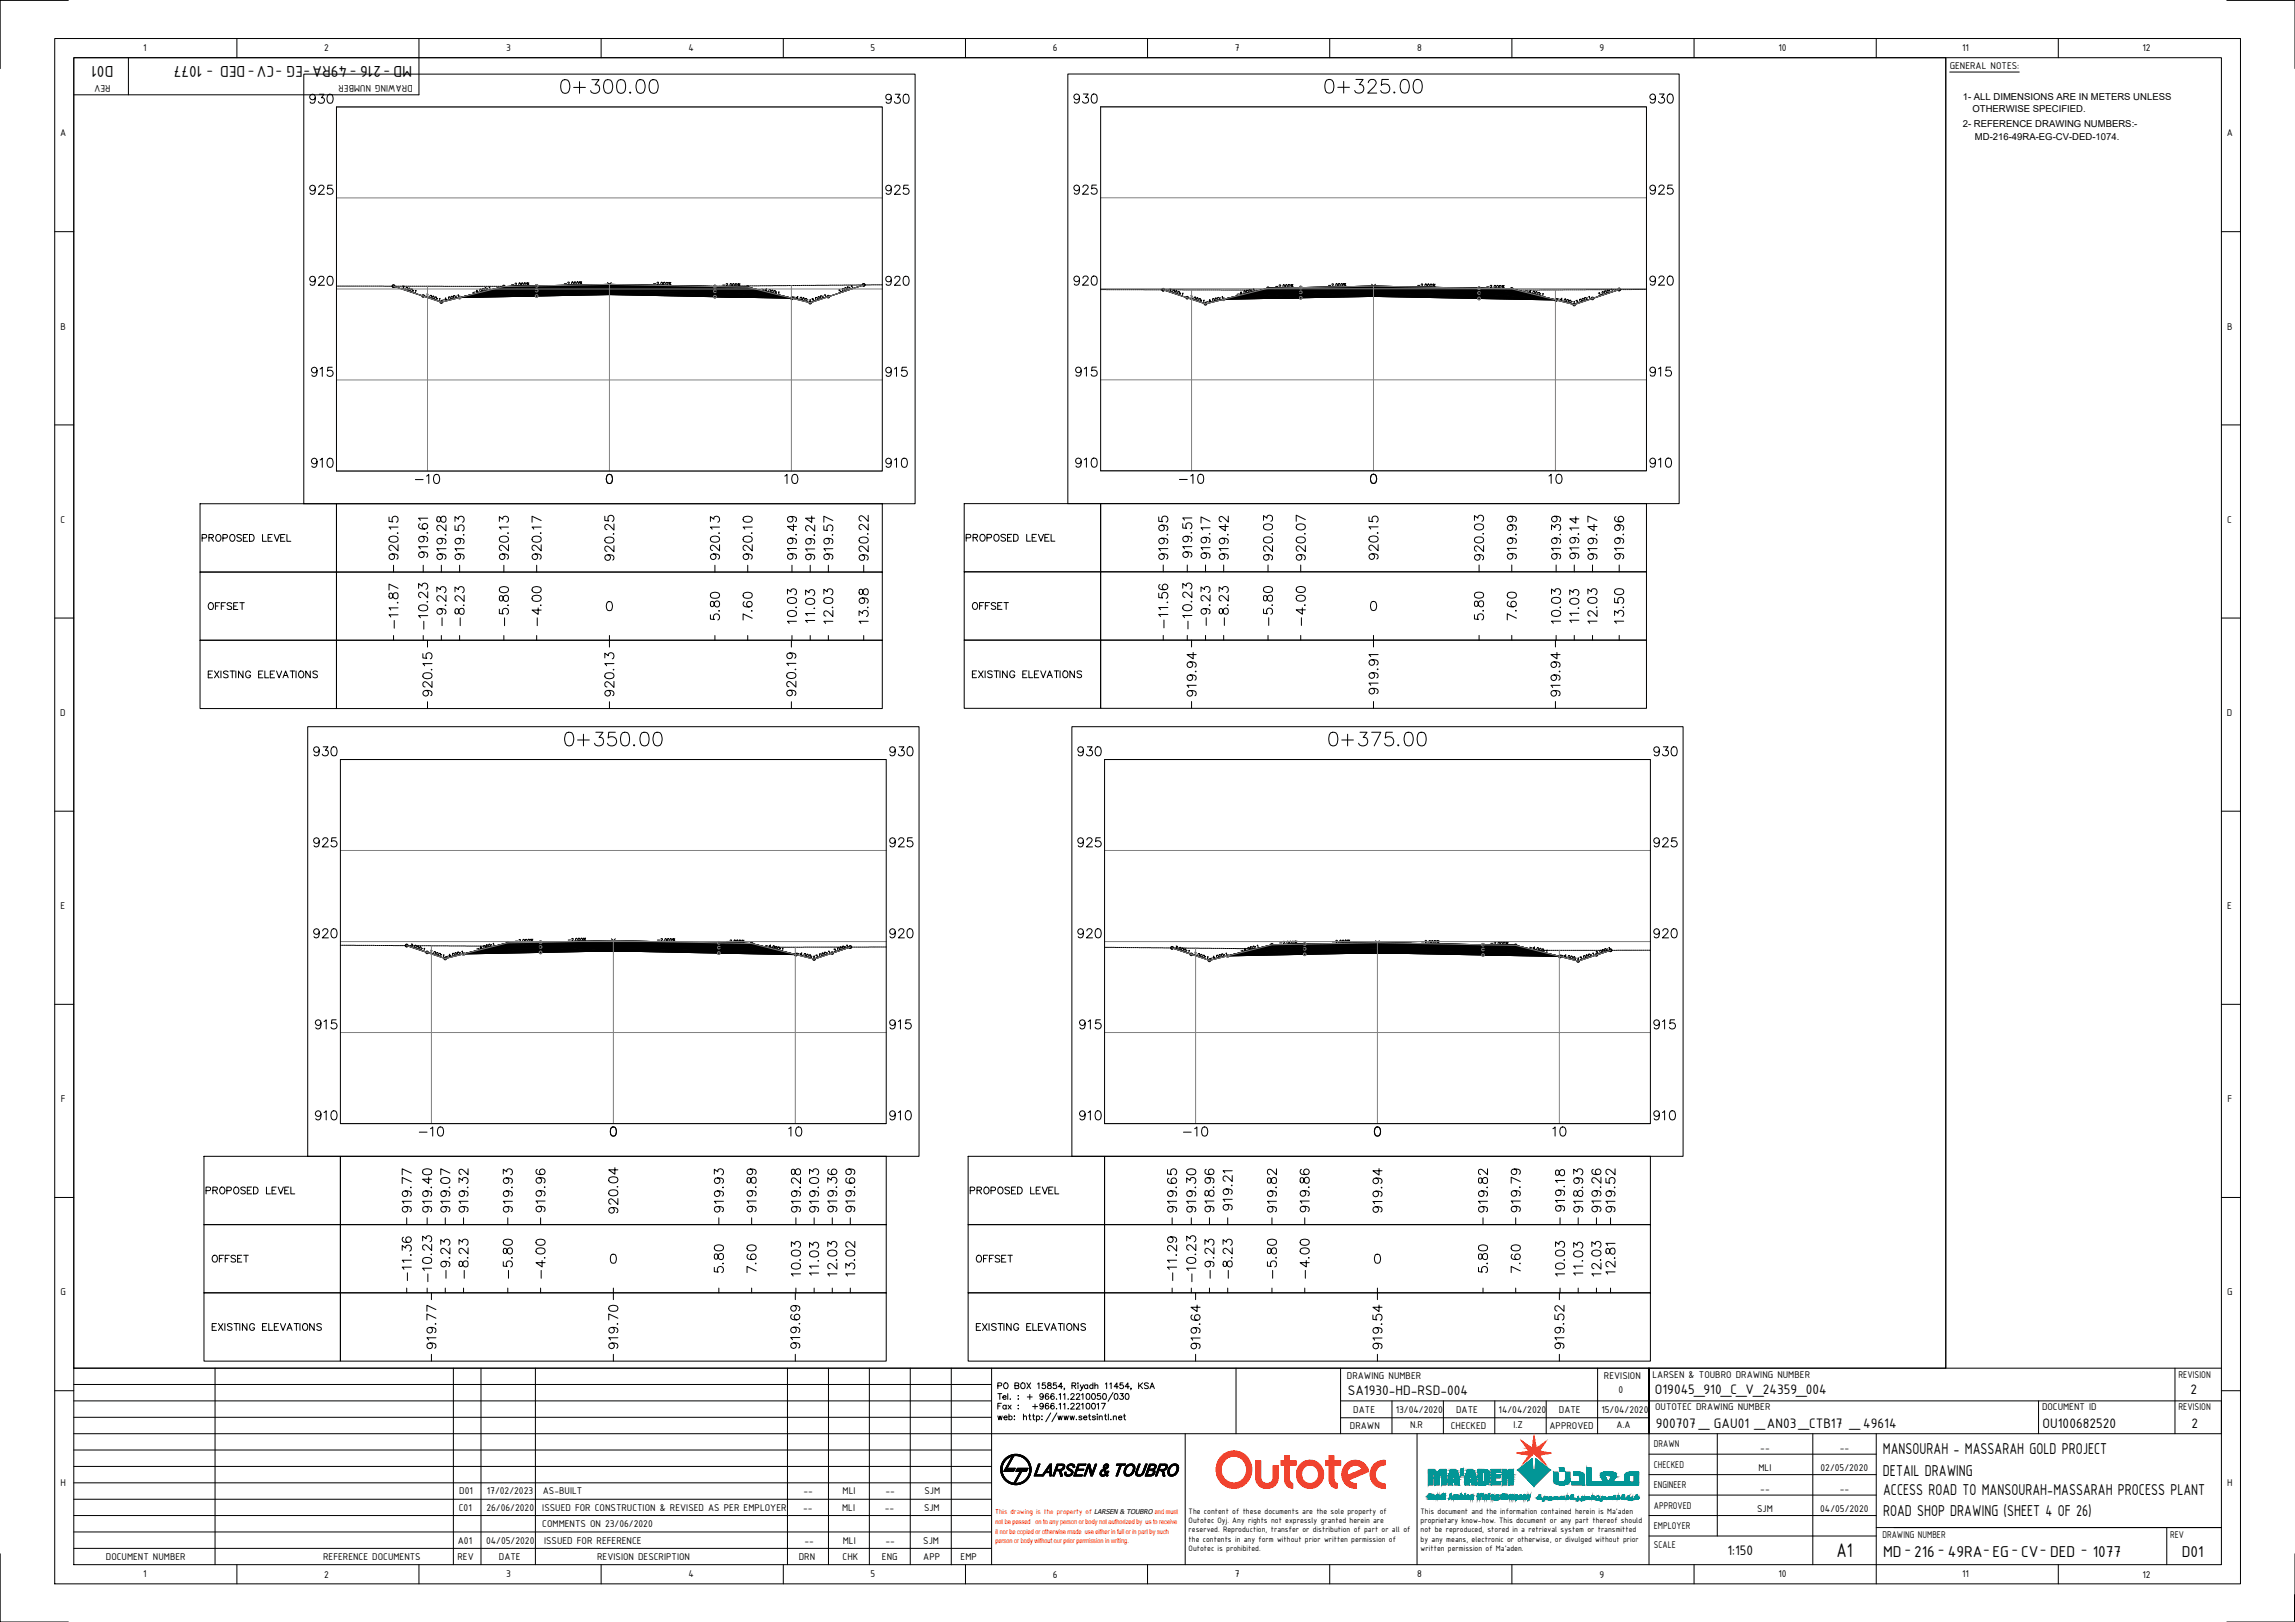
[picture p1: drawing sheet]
<svg xmlns="http://www.w3.org/2000/svg" width="841mm" height="594mm" viewBox="0 0 841 594" stroke-linecap="round" stroke-linejoin="round" font-family="sans-serif">
<defs><g id="words">
<g font-size="8.8">
<text x="204.6" y="35.3">0+300.00</text>
<text x="484.7" y="35.3">0+325.00</text>
<text x="206" y="274.5">0+350.00</text>
<text x="486.1" y="274.5">0+375.00</text>
</g>
<text font-size="7.8" x="673" y="570.3">A1</text>
<g font-size="7.1">
<text x="112.5" y="39.2">930</text>
<text x="323.8" y="39.2">930</text>
<text x="392.6" y="39.2">930</text>
<text x="603.6" y="39.2">930</text>
<text x="112.5" y="105.8">920</text>
<text x="323.8" y="105.8">920</text>
<text x="392.6" y="105.8">920</text>
<text x="603.6" y="105.8">920</text>
<text x="113.2" y="172.5">910</text>
<text x="323.8" y="172.5">910</text>
<text x="393.3" y="172.5">910</text>
<text x="603.6" y="172.5">910</text>
<text x="158" y="205.3" transform="rotate(-90 158 205.3)">919.61</text>
<text x="164.7" y="206" transform="rotate(-90 164.7 206)">919.28</text>
<text x="171.4" y="206" transform="rotate(-90 171.4 206)">919.53</text>
<text x="187.7" y="206" transform="rotate(-90 187.7 206)">920.13</text>
<text x="199.7" y="206" transform="rotate(-90 199.7 206)">920.17</text>
<text x="264.9" y="206" transform="rotate(-90 264.9 206)">920.13</text>
<text x="276.9" y="206" transform="rotate(-90 276.9 206)">920.10</text>
<text x="293.2" y="206" transform="rotate(-90 293.2 206)">919.49</text>
<text x="299.9" y="206.4" transform="rotate(-90 299.9 206.4)">919.24</text>
<text x="306.6" y="206" transform="rotate(-90 306.6 206)">919.57</text>
<text x="429.3" y="206" transform="rotate(-90 429.3 206)">919.95</text>
<text x="438.1" y="205.3" transform="rotate(-90 438.1 205.3)">919.51</text>
<text x="545" y="206.4" transform="rotate(-90 545 206.4)">920.03</text>
<text x="557" y="206" transform="rotate(-90 557 206)">919.99</text>
<text x="573.3" y="206" transform="rotate(-90 573.3 206)">919.39</text>
<text x="580" y="206" transform="rotate(-90 580 206)">919.14</text>
<text x="158" y="231.8" transform="rotate(-90 158 231.8)">-10.23</text>
<text x="164.7" y="230.4" transform="rotate(-90 164.7 230.4)">-9.23</text>
<text x="171.4" y="230.4" transform="rotate(-90 171.4 230.4)">-8.23</text>
<text x="187.7" y="230.4" transform="rotate(-90 187.7 230.4)">-5.80</text>
<text x="199.7" y="230.4" transform="rotate(-90 199.7 230.4)">-4.00</text>
<text x="264.9" y="228.2" transform="rotate(-90 264.9 228.2)">5.80</text>
<text x="276.9" y="228.2" transform="rotate(-90 276.9 228.2)">7.60</text>
<text x="293.2" y="229.7" transform="rotate(-90 293.2 229.7)">10.03</text>
<text x="299.9" y="229.3" transform="rotate(-90 299.9 229.3)">11.03</text>
<text x="306.6" y="229.7" transform="rotate(-90 306.6 229.7)">12.03</text>
<text x="429.3" y="231.1" transform="rotate(-90 429.3 231.1)">-11.56</text>
<text x="438.1" y="231.4" transform="rotate(-90 438.1 231.4)">-10.23</text>
<text x="545" y="228.2" transform="rotate(-90 545 228.2)">5.80</text>
<text x="557" y="228.2" transform="rotate(-90 557 228.2)">7.60</text>
<text x="573.3" y="229.7" transform="rotate(-90 573.3 229.7)">10.03</text>
<text x="580" y="229.3" transform="rotate(-90 580 229.3)">11.03</text>
<text x="113.9" y="311.5">925</text>
<text x="325.3" y="311.5">925</text>
<text x="394.1" y="311.5">925</text>
<text x="605" y="311.5">925</text>
<text x="114.7" y="378.2">915</text>
<text x="325.3" y="378.2">915</text>
<text x="394.8" y="378.2">915</text>
<text x="605" y="378.2">915</text>
<text x="152" y="445.2" transform="rotate(-90 152 445.2)">919.77</text>
<text x="166.2" y="445.2" transform="rotate(-90 166.2 445.2)">919.07</text>
<text x="172.9" y="445.2" transform="rotate(-90 172.9 445.2)">919.32</text>
<text x="189.1" y="445.2" transform="rotate(-90 189.1 445.2)">919.93</text>
<text x="201.1" y="445.2" transform="rotate(-90 201.1 445.2)">919.96</text>
<text x="278.3" y="445.2" transform="rotate(-90 278.3 445.2)">919.89</text>
<text x="301.3" y="445.2" transform="rotate(-90 301.3 445.2)">919.03</text>
<text x="308" y="445.2" transform="rotate(-90 308 445.2)">919.36</text>
<text x="432.5" y="445.2" transform="rotate(-90 432.5 445.2)">919.65</text>
<text x="439.6" y="445.2" transform="rotate(-90 439.6 445.2)">919.30</text>
<text x="446.3" y="445.2" transform="rotate(-90 446.3 445.2)">918.96</text>
<text x="481.2" y="445.2" transform="rotate(-90 481.2 445.2)">919.86</text>
<text x="546.5" y="445.2" transform="rotate(-90 546.5 445.2)">919.82</text>
<text x="558.4" y="445.2" transform="rotate(-90 558.4 445.2)">919.79</text>
<text x="574.7" y="444.9" transform="rotate(-90 574.7 444.9)">919.18</text>
<text x="581.4" y="445.2" transform="rotate(-90 581.4 445.2)">918.93</text>
<text x="588.1" y="445.2" transform="rotate(-90 588.1 445.2)">919.26</text>
<text x="278.3" y="467.4" transform="rotate(-90 278.3 467.4)">7.60</text>
<text x="546.5" y="467.4" transform="rotate(-90 546.5 467.4)">5.80</text>
<text x="558.4" y="467.4" transform="rotate(-90 558.4 467.4)">7.60</text>
<text x="152" y="470.3" transform="rotate(-90 152 470.3)">-11.36</text>
<text x="166.2" y="469.5" transform="rotate(-90 166.2 469.5)">-9.23</text>
<text x="172.9" y="469.5" transform="rotate(-90 172.9 469.5)">-8.23</text>
<text x="189.1" y="469.5" transform="rotate(-90 189.1 469.5)">-5.80</text>
<text x="201.1" y="469.5" transform="rotate(-90 201.1 469.5)">-4.00</text>
<text x="301.3" y="468.1" transform="rotate(-90 301.3 468.1)">11.03</text>
<text x="308" y="468.5" transform="rotate(-90 308 468.5)">12.03</text>
<text x="432.5" y="470.3" transform="rotate(-90 432.5 470.3)">-11.29</text>
<text x="439.6" y="470.6" transform="rotate(-90 439.6 470.6)">-10.23</text>
<text x="446.3" y="469.5" transform="rotate(-90 446.3 469.5)">-9.23</text>
<text x="481.2" y="469.5" transform="rotate(-90 481.2 469.5)">-4.00</text>
<text x="574.7" y="468.5" transform="rotate(-90 574.7 468.5)">10.03</text>
<text x="581.4" y="468.1" transform="rotate(-90 581.4 468.1)">11.03</text>
<text x="588.1" y="468.5" transform="rotate(-90 588.1 468.5)">12.03</text>
</g>
<g font-size="6.6">
<text x="112.5" y="72.3">925</text>
<text x="323.8" y="72.3">925</text>
<text x="392.6" y="72.3">925</text>
<text x="603.6" y="72.3">925</text>
<text x="113.2" y="139">915</text>
<text x="323.8" y="139">915</text>
<text x="393.3" y="139">915</text>
<text x="603.6" y="139">915</text>
<text x="151.3" y="178.2">-10</text>
<text x="286.8" y="178.2">10</text>
<text x="431.4" y="178.2">-10</text>
<text x="566.9" y="178.2">10</text>
<text x="147.1" y="206" transform="rotate(-90 147.1 206)">920.15</text>
<text x="226.1" y="206.4" transform="rotate(-90 226.1 206.4)">920.25</text>
<text x="319.3" y="206.4" transform="rotate(-90 319.3 206.4)">920.22</text>
<text x="444.5" y="205.7" transform="rotate(-90 444.5 205.7)">919.17</text>
<text x="451.2" y="206" transform="rotate(-90 451.2 206)">919.42</text>
<text x="467.4" y="206.4" transform="rotate(-90 467.4 206.4)">920.03</text>
<text x="479.4" y="206.4" transform="rotate(-90 479.4 206.4)">920.07</text>
<text x="506.2" y="206" transform="rotate(-90 506.2 206)">920.15</text>
<text x="586.3" y="206" transform="rotate(-90 586.3 206)">919.47</text>
<text x="596.2" y="206" transform="rotate(-90 596.2 206)">919.96</text>
<text x="147.1" y="231.4" transform="rotate(-90 147.1 231.4)">-11.87</text>
<text x="319.3" y="229.7" transform="rotate(-90 319.3 229.7)">13.98</text>
<text x="444.5" y="230.4" transform="rotate(-90 444.5 230.4)">-9.23</text>
<text x="451.2" y="230.4" transform="rotate(-90 451.2 230.4)">-8.23</text>
<text x="467.4" y="230.4" transform="rotate(-90 467.4 230.4)">-5.80</text>
<text x="479.4" y="230.4" transform="rotate(-90 479.4 230.4)">-4.00</text>
<text x="586.3" y="229.7" transform="rotate(-90 586.3 229.7)">12.03</text>
<text x="596.2" y="229.7" transform="rotate(-90 596.2 229.7)">13.50</text>
<text x="159.5" y="256.1" transform="rotate(-90 159.5 256.1)">920.15</text>
<text x="226.1" y="256.1" transform="rotate(-90 226.1 256.1)">920.13</text>
<text x="292.8" y="256.1" transform="rotate(-90 292.8 256.1)">920.19</text>
<text x="439.6" y="256.1" transform="rotate(-90 439.6 256.1)">919.94</text>
<text x="506.2" y="255.4" transform="rotate(-90 506.2 255.4)">919.91</text>
<text x="572.9" y="256.1" transform="rotate(-90 572.9 256.1)">919.94</text>
<text x="113.9" y="278">930</text>
<text x="325.3" y="278">930</text>
<text x="394.1" y="278">930</text>
<text x="605" y="278">930</text>
<text x="113.9" y="344.7">920</text>
<text x="325.3" y="344.7">920</text>
<text x="394.1" y="344.7">920</text>
<text x="605" y="344.7">920</text>
<text x="114.7" y="411.3">910</text>
<text x="325.3" y="411.3">910</text>
<text x="394.8" y="411.3">910</text>
<text x="605" y="411.3">910</text>
<text x="152.8" y="417.3">-10</text>
<text x="288.2" y="417.3">10</text>
<text x="432.9" y="417.3">-10</text>
<text x="568.3" y="417.3">10</text>
<text x="159.5" y="445.2" transform="rotate(-90 159.5 445.2)">919.40</text>
<text x="227.5" y="445.6" transform="rotate(-90 227.5 445.6)">920.04</text>
<text x="266.3" y="445.2" transform="rotate(-90 266.3 445.2)">919.93</text>
<text x="294.6" y="445.2" transform="rotate(-90 294.6 445.2)">919.28</text>
<text x="314.3" y="445.2" transform="rotate(-90 314.3 445.2)">919.69</text>
<text x="452.6" y="444.5" transform="rotate(-90 452.6 444.5)">919.21</text>
<text x="468.8" y="445.2" transform="rotate(-90 468.8 445.2)">919.82</text>
<text x="507.6" y="445.2" transform="rotate(-90 507.6 445.2)">919.94</text>
<text x="593" y="445.2" transform="rotate(-90 593 445.2)">919.52</text>
<text x="266.3" y="467.4" transform="rotate(-90 266.3 467.4)">5.80</text>
<text x="593" y="467.8" transform="rotate(-90 593 467.8)">12.81</text>
<text x="159.5" y="470.6" transform="rotate(-90 159.5 470.6)">-10.23</text>
<text x="294.6" y="468.5" transform="rotate(-90 294.6 468.5)">10.03</text>
<text x="314.3" y="468.5" transform="rotate(-90 314.3 468.5)">13.02</text>
<text x="452.6" y="469.5" transform="rotate(-90 452.6 469.5)">-8.23</text>
<text x="468.8" y="469.5" transform="rotate(-90 468.8 469.5)">-5.80</text>
<text x="160.9" y="495.3" transform="rotate(-90 160.9 495.3)">919.77</text>
<text x="227.5" y="495.3" transform="rotate(-90 227.5 495.3)">919.70</text>
<text x="294.2" y="494.9" transform="rotate(-90 294.2 494.9)">919.69</text>
<text x="441" y="495.3" transform="rotate(-90 441 495.3)">919.64</text>
<text x="507.6" y="495.3" transform="rotate(-90 507.6 495.3)">919.54</text>
<text x="574.3" y="495.3" transform="rotate(-90 574.3 495.3)">919.52</text>
</g>
<g font-size="6.2">
<text x="41.6" y="24.1" transform="rotate(180 41.6 24.1)">D01</text>
<text x="74.2" y="24.1" transform="rotate(180 74.2 24.1)">1077</text>
<text x="100.4" y="24.1" transform="rotate(180 100.4 24.1)">CV DED</text>
<text x="127.3" y="24.1" transform="rotate(180 127.3 24.1)">49RA EG</text>
<text x="139.6" y="24.1" transform="rotate(180 139.6 24.1)">216</text>
<text x="151" y="24.1" transform="rotate(180 151 24.1)">MD</text>
<text x="690" y="532.6">MANSOURAH - MASSARAH GOLD PROJECT</text>
<text x="690" y="540.5">DETAIL DRAWING</text>
<text x="690.1" y="547.6">ACCESS ROAD TO MANSOURAH-MASSARAH PROCESS PLANT</text>
<text x="690.1" y="555.1">ROAD SHOP DRAWING (SHEET 4 OF 26)</text>
<text x="690.1" y="570.1">MD</text>
<text x="701.4" y="570.1">216</text>
<text x="713.8" y="570.1">49RA EG</text>
<text x="740.6" y="570.1">CV DED</text>
<text x="766.9" y="570.1">1077</text>
<text x="799.5" y="570.1">D01</text>
</g>
<g font-size="5.7">
<text x="73" y="199.3">PROPOSED LEVEL</text>
<text x="353.1" y="199.3">PROPOSED LEVEL</text>
<text x="75.5" y="224.4">OFFSET</text>
<text x="355.6" y="224.4">OFFSET</text>
<text x="75.5" y="249.4">EXISTING ELEVATIONS</text>
<text x="355.6" y="249.4">EXISTING ELEVATIONS</text>
<text x="74.8" y="438.5">PROPOSED LEVEL</text>
<text x="354.5" y="438.5">PROPOSED LEVEL</text>
<text x="76.9" y="463.5">OFFSET</text>
<text x="357" y="463.5">OFFSET</text>
<text x="76.9" y="488.6">EXISTING ELEVATIONS</text>
<text x="357" y="488.6">EXISTING ELEVATIONS</text>
</g>
<g font-size="5.4">
<text x="75.6" y="27">-</text>
<text x="90.8" y="27">-</text>
<text x="101" y="27">-</text>
<text x="111.3" y="27">-</text>
<text x="128.2" y="27">-</text>
<text x="140.6" y="27">-</text>
<text x="493.9" y="511.1">SA1930-HD-RSD-004</text>
<text x="606.5" y="510.6">O19045_910_C_V_24359_004</text>
<text x="802.7" y="510.6">2</text>
<text x="606.8" y="523.1">900707 _ GAU01 _AN03 _CTB17 _49614</text>
<text x="748.5" y="523.1">OU100682520</text>
<text x="803" y="523.1">2</text>
<text x="633" y="569.7">1:150</text>
<text x="697.9" y="569">-</text>
<text x="710.1" y="569">-</text>
<text x="726.8" y="569">-</text>
<text x="737.1" y="569">-</text>
<text x="747.5" y="569">-</text>
<text x="762.5" y="569">-</text>
</g>
<g font-size="3.9">
<text x="52.5" y="18.8">1</text>
<text x="118.8" y="18.9">2</text>
<text x="185.5" y="18.7">3</text>
<text x="252.3" y="18.8">4</text>
<text x="319" y="18.7">5</text>
<text x="385.9" y="18.8">6</text>
<text x="452.6" y="18.8">7</text>
<text x="519.3" y="18.8">8</text>
<text x="586.1" y="18.7">9</text>
<text x="651.7" y="18.8">10</text>
<text x="719.1" y="18.8">11</text>
<text x="785.1" y="18.9">12</text>
<text x="714.5" y="25.4">GENERAL NOTES:</text>
<text x="40.5" y="31" transform="rotate(180 40.5 31)">REV</text>
<text x="151.2" y="31" transform="rotate(180 151.2 31)">DRAWING NUMBER</text>
<text x="22" y="50">A</text>
<text x="816" y="50">A</text>
<text x="22.2" y="120.7">B</text>
<text x="816.2" y="120.7">B</text>
<text x="22.2" y="191.4">C</text>
<text x="816.2" y="191.4">C</text>
<text x="22.1" y="262.2">D</text>
<text x="816.1" y="262.2">D</text>
<text x="22.2" y="333">E</text>
<text x="816.2" y="333">E</text>
<text x="22.3" y="403.7">F</text>
<text x="816.3" y="403.7">F</text>
<text x="22.2" y="474.4">G</text>
<text x="816.2" y="474.4">G</text>
<text x="493.6" y="505.2">DRAWING NUMBER</text>
<text x="587.8" y="505.2">REVISION</text>
<text x="605.6" y="504.6">LARSEN &amp; TOUBRO DRAWING NUMBER</text>
<text x="798.3" y="504.6">REVISION</text>
<text x="593.1" y="510.1">0</text>
<text x="495.9" y="517.5">DATE</text>
<text x="511.5" y="517.5">13/04/2020</text>
<text x="533.6" y="517.5">DATE</text>
<text x="549.2" y="517.5">14/04/2020</text>
<text x="571.3" y="517.5">DATE</text>
<text x="586.9" y="517.5">15/04/2020</text>
<text x="606.5" y="516.6">OUTOTEC DRAWING NUMBER</text>
<text x="748.3" y="516.6">DOCUMENT ID</text>
<text x="798.3" y="516.6">REVISION</text>
<text x="494.7" y="523.3">DRAWN</text>
<text x="516.7" y="523">N.R</text>
<text x="531.7" y="523.3">CHECKED</text>
<text x="554.6" y="523">I.Z</text>
<text x="567.8" y="523.3">APPROVED</text>
<text x="592.4" y="523">A.A</text>
<text x="606.1" y="530.1">DRAWN</text>
<text x="645.1" y="531.3">--</text>
<text x="674.2" y="531.3">--</text>
<text x="606.1" y="537.6">CHECKED</text>
<text x="644.4" y="538.8">MLI</text>
<text x="667.2" y="538.8">02/05/2020</text>
<text x="22.2" y="544.2">H</text>
<text x="606.1" y="545.1">ENGINEER</text>
<text x="816.2" y="544.2">H</text>
<text x="168.3" y="547.3">D01</text>
<text x="178.4" y="547.3">17/02/2023</text>
<text x="198.9" y="547.3">AS-BUILT</text>
<text x="294.5" y="547.3">--</text>
<text x="308.8" y="547.3">MLI</text>
<text x="324.5" y="547.3">--</text>
<text x="338.8" y="547.3">SJM</text>
<text x="645.1" y="546.4">--</text>
<text x="674.2" y="546.4">--</text>
<text x="168.1" y="553.4">C01</text>
<text x="178.3" y="553.4">26/06/2020</text>
<text x="198.7" y="553.4">ISSUED FOR CONSTRUCTION &amp; REVISED AS PER EMPLOYER</text>
<text x="294.3" y="553.4">--</text>
<text x="308.6" y="553.4">MLI</text>
<text x="324.3" y="553.4">--</text>
<text x="338.6" y="553.4">SJM</text>
<text x="606.1" y="552.6">APPROVED</text>
<text x="643.9" y="553.9">SJM</text>
<text x="667" y="553.9">04/05/2020</text>
<text x="198.7" y="559.4">COMMENTS ON 23/06/2020</text>
<text x="606.1" y="560.1">EMPLOYER</text>
<text x="689.8" y="563.2">DRAWING NUMBER</text>
<text x="795.3" y="563.2">REV</text>
<text x="167.8" y="565.6">A01</text>
<text x="178.1" y="565.6">04/05/2020</text>
<text x="199.4" y="565.6">ISSUED FOR REFERENCE</text>
<text x="294.8" y="565.6">--</text>
<text x="308.8" y="565.6">MLI</text>
<text x="324.5" y="565.6">--</text>
<text x="338.4" y="565.6">SJM</text>
<text x="606.1" y="567">SCALE</text>
<text x="38.8" y="571.3">DOCUMENT NUMBER</text>
<text x="118.4" y="571.3">REFERENCE DOCUMENTS</text>
<text x="167.7" y="571.3">REV</text>
<text x="182.8" y="571.3">DATE</text>
<text x="218.8" y="571.3">REVISION DESCRIPTION</text>
<text x="292.7" y="571.3">DRN</text>
<text x="308.8" y="571.3">CHK</text>
<text x="323.2" y="571.3">ENG</text>
<text x="338.4" y="571.3">APP</text>
<text x="352" y="571.3">EMP</text>
<text x="52.5" y="577.7">1</text>
<text x="118.8" y="577.8">2</text>
<text x="185.5" y="577.7">3</text>
<text x="252.3" y="577.7">4</text>
<text x="319" y="577.7">5</text>
<text x="385.9" y="577.8">6</text>
<text x="452.6" y="577.7">7</text>
<text x="519.3" y="577.7">8</text>
<text x="586.1" y="577.9">9</text>
<text x="651.7" y="577.7">10</text>
<text x="719.1" y="577.7">11</text>
<text x="785.1" y="577.8">12</text>
</g>
<g font-size="3.5">
<text x="719.3" y="36.5">1- ALL DIMENSIONS ARE IN METERS UNLESS</text>
<text x="722.8" y="41.2">OTHERWISE SPECIFIED.</text>
<text x="719.3" y="46.5">2- REFERENCE DRAWING NUMBERS:-</text>
<text x="723.7" y="51.4">MD-216-49RA-EG-CV-DED-1074.</text>
</g>
<g font-size="3.1">
<text x="435.6" y="554.6">The content of these documents are the sole property of</text>
<text x="435.6" y="557.9">Outotec Oyj. Any rights not expressly granted herein are</text>
<text x="520.6" y="554.6">This document and the information contained herein is Ma'aden</text>
<text x="520.6" y="557.9">proprietary know-how. This document or any part thereof should</text>
<text x="435.6" y="561.3">reserved. Reproduction, transfer or distribution of part or all of</text>
<text x="520.6" y="561.3">not be reproduced, stored in a retrieval system or transmitted</text>
<text x="435.6" y="564.6">the contents in any form without prior written permission of</text>
<text x="435.6" y="567.9">Outotec is prohibited.</text>
<text x="520.6" y="564.6">by any means, electronic or otherwise, or divulged without prior</text>
<text x="520.6" y="567.9">written permission of Ma'aden.</text>
</g>
<text font-size="2.8" fill="#f00" x="364.7" y="554.5">This drawing is the property of</text>
<text font-size="2.5" x="400.9" y="554.5">LARSEN &amp; TOUBRO and must</text>
<g font-size="2.5" fill="#f00">
<text x="364.8" y="558.1">not be passed on to any person or body not authorized by us to receive</text>
<text x="364.8" y="561.7">it nor be copied or otherwise made use either in full or in part by such</text>
<text x="364.8" y="565.3">person or body without our prior permission in writing.</text>
</g>
</g></defs>
<!-- layer: C-ROAD-SCTN -->
<g fill="none" stroke="#000" stroke-width=".37">
<path d="M126.2 104.8h.4M126.9 104.8h.5M127.7 104.8h.5M128.4 104.8h.5M129.1 104.8h.6M129.9 104.8h.5M130.7 104.8h.5M131.4 104.8h.5M132.2 104.8h.5M132.9 104.8h.5M133.7 104.8h.5M134.4 104.8h.5"/>
<path d="M135.2 104.8h.5M135.9 104.8h.5M136.7 104.8h.4M137.4 104.8h.5M138.2 104.8h.5M138.9 104.8h.5M139.6 104.8h.6M140.4 104.8h.5M141.2 104.8h.5M141.9 104.8h.5M142.6 104.8h.6M143.4 104.8h.5"/>
<path d="M144.7 104.8h-.5l17.5 5.9 22.9-5.7M144.9 104.8h.5M145.7 104.8h.5M146.4 104.8h.5M147.2 104.8h.4M147.6 104.7l.5 .2-.4 .3a.34 .34 0 0 1 .2 .4 .34 .34 0 0 1-.4 .2 .34 .34 0 0 1-.2-.3M147.9 104.8h.5M148.2 105.9h.1M148.7 104.8h.5M149.4 104.8h.5M150.1 104.8h.6M150.9 104.8h.5"/>
<path d="M151.4 106.9h.1M151.5 106.4h.1M151.7 104.8h.5M152.2 106.4h.3l-.3 .9M152.4 104.8h.5M153.1 104.8h.6M153.9 104.8h.5M154.7 104.8h.5M155.4 104.8h.5M156.2 104.8h.5M156.4 107.7l.5 .1-.4 .3a.33 .33 0 0 1 .1 .6 .33 .33 0 0 1-.5-.2l-.1-.1M156.9 104.8h.5"/>
<path d="M157 108.8v.1M157.7 104.8h.4M158.4 104.8h.5M159.2 104.8h.5M159.9 104.8h.5M160.1 109.8h.1M160.3 109.3h.1M160.7 104.8h.4M161 109.4l.3-.1-.4 .9M161.4 104.8h.5M162.2 104.8l.5 .1M162.6 109.8l-.8 .2"/>
<path d="M162.9 104.9h.5M163.6 104.9h.6M163.7 109.7l-.7 .1 .3-.7 .3 .9M164.1 109.8h.1M164.4 104.9h.5M165.2 104.9h.5M165.9 104.9h.5M166.7 104.9h.5M167.2 108.5h.1M167.3 109h.1M167.4 104.9h.5M167.8 108.2l.2-.3 .2 1"/>
<path d="M168.2 104.9h.5M168.9 104.9h.5M169.7 104.9h.5M170.4 104.9h.5M171.2 104.9h.4M171.9 104.9h.5M172.7 104.9h.5M173.4 104.9h.5M174.1 106.9l-.8 .3M174.1 104.9h.6M174.9 104.9h.5M175.2 106.8l-.7 .1 .3-.7 .2 1"/>
<path d="M175.5 106.9v.1M175.7 104.9h.5M176.4 104.9h.6M177.3 104.9h.5M178 104.9h.5M178.6 105.6h.1M178.7 106.1h.1M178.8 104.9h.5M179.2 105.3l.2-.3 .2 1M179.5 104.9h.5M180.3 104.9h.5M181 104.9h.6"/>
<path d="M181.8 104.9h.5M182.5 104.9h.5M183.3 104.9h.5M184.1 104.9h.5M184.6 105l12.1-.3-12.1 .3-7.5 1.8 19.6-.4M184.8 104.9h.5M185.5 104.9h.5M186.3 104.9h.5M187.1 104.9h.4M187.4 104.3h.9M187.8 104.9h.5M188.5 104.9h.5"/>
<path d="M188.8 103.9l.1-.2 .4 .2-.6 .8h.7M189.3 104.9h.5M189.7 104.6h.1M190 104.9h.5M190.8 104.9h.5M191.5 104.9h.6M192.3 104.9h.5M193 104.9h.5M193.2 103.6l-.1 .3v-.3h.7l-.8 1M193.5 104.3l.2-.1 .1 .3zM193.8 104.9h.5M194.5 104.9h.6"/>
<path d="M195.3 104.9h.5M196 104.9h.5M196.7 106.4v2l26.6-.5M196.7 104.7v3.7v-2M196.7 104.7l-12.1 .3M196.7 106.4v-1.7l-12.1 .3-7.5 1.8 46.2-.9 38.7 .8M196.7 106.4l-19.6 .4-8.7 2.2 28.3-.6M196.7 104.2v.5M196.8 104.9h.5M197.6 104.9h.4M198.3 104.9h.5M199 104.9h.5"/>
<path d="M199.8 104.9h.5M200.6 104.9h.4M201.3 104.9h.5M202 104.9h.6M202.8 104.9h.5M203.5 104.9h.5M204.3 104.9h.5M205 104.9h.6M205.8 104.9h.5M206.5 104.9h.5M206.8 103.9h.8M207.3 104.9h.5"/>
<path d="M208.1 103.6l.5-.2-.5 .9h.6M208.1 104.9h.5M208.8 104.9l.5 .1M209 104.2h.1M209.5 105h.5M210.3 105h.5M211.1 105h.4M211.8 105h.5M212.5 103.2l-.1 .4-.1-.3 .9-.1-.9 1M212.5 105h.5M213 103.9v.3l-.2-.1zM213.3 105h.5"/>
<path d="M214 105h.5M214.8 105h.5M215.5 105h.6M216.3 105h.5M217 105h.5M217.8 105h.5M218.6 105h.5M219.3 105h.5M220 105h.5M220.8 105h.5M221.6 105h.4M222.3 105h.5"/>
<path d="M222.6 103.5l1.4 1.4M223 105h.7M223.3 104.2v.2l50.7 .8M223.3 104.4l38.7 .8v.4l-38.7-.8zM223.3 104.8l38.7 .8v1.1M223.3 104.8v1.1l58.2 1.2M223.3 105.9l38.7 .8v2l-38.7-.8zM223.3 104.4v3.5M223.3 104.4l-26.6 .6v-.3M223.3 104.4l-26.6 .6v.4l26.6-.6M223.3 104.8l-26.6 .6v1M223.3 104.2l-38.7 .8 38.7-.8"/>
<path d="M223.3 104.2l50.7 1M223.3 104.4l38.7 .8M223.3 104.8l38.7 .8M223.3 104.2v.2M223.3 104.2l-38.7 .8M223.3 104.8l-26.6 .6M223.3 107.9l-54.9 1.1M224 105h.5M224 103.5l-1.4 1.4M224.7 105h.5M225.5 105h.5M226.3 105h.4"/>
<path d="M227 105h.5M227.7 105h.5M228.5 105h.5M229.2 105h.5M230 105h.5M230.7 105h.6M231.5 105h.5M232.2 105h.5M233 105h.5M233.8 105h.4M234.5 105h.5M235.2 105h.5"/>
<path d="M236 105h.5M236.8 105h.4M237.5 105h.5M238.2 105h.5M239 105h.5M239.5 103.9h.9M239.7 105h.5M240.5 105h1M240.8 103.6l.1-.3 .4 .3-.6 .8h.7M241.7 104.3h.1M241.8 105h.5M243 105h-.5"/>
<path d="M243.2 105h.5M244 105h.5M244.8 105h.4M245.3 103.4l-.2 .4v-.4h.8l-.9 1.1M245.5 105h.5M246.2 105h.5M247 105h.5M247.7 104.9h.5M248.5 104.9h.5M249.2 104.9h.6M250 104.9h.5M250.7 104.9h.5"/>
<path d="M251.5 104.9h.5M252.3 104.9h.5M253 104.9h.5M253.7 104.9h.5M254.5 104.9h.5M255.3 104.9h.4M256 104.9h.5M256.7 104.9h.5M258 104.8l-.5 .1M258.2 104.8h.5M259 104.8h.5M259.7 104.8h.6"/>
<path d="M260.5 104.8h.5M261.2 104.8h.5M262 106.7v-1.7l12 .2 7.5 1.9M262 104.5v4.2l28.2 .5-8.7-2.1-19.5-.4M262 104.8h.5M263.3 104.8h-.6M263.5 104.8h.5M264.2 104.8h.5M264.8 104.4h.9M265 104.8h.5M265.8 104.8h.4M266.1 104.1l.5-.2-.5 1h.6"/>
<path d="M266.5 104.8h.5M267.1 104.8h.1M267.2 104.8h.5M268.5 104.7l-.5 .1M268.8 104.7h.4M269.5 104.7h.5M270.2 104.7h.5M270.6 103.9l-.1 .4v-.4h.7l-.9 1.1M270.9 104.7l.2 .2h-.3zM271 104.7h.5M271.7 104.7h.5M272.5 104.7h.5"/>
<path d="M273.8 104.7h-.6M274 105.2l-50.7-1 50.7 1M274 105.2l-12-.2 12 .2 7.5 1.9-19.5-.4M274 104.7h.5M274.7 104.7h.5M275.5 104.7h.5M276.3 104.7h.5M277 104.7h.5M277.7 104.7h.5M278.5 104.7h.5M279.1 105.8l.8 .3M279.3 104.7h.4"/>
<path d="M280 104.7h.5M280.7 104.7h.5M281 106.4l-.7-.2 .6-.5-.2 1M281.2 106.7v.1M281.5 104.7h.5M281.5 107.1l8.7 2.1-66.9-1.3M282.2 104.7h.5M283.5 104.6l-.5 .1M283.7 104.6h.6M284.4 107.5h.1M284.6 106.9h.1M284.5 104.6h.5"/>
<path d="M285.2 104.6h.5M285.3 107l.2-.1-.2 .9M286 104.6h.5M286.8 104.6h.5M287.5 104.6h.5M288.7 104.6h-.5M289 104.6h.5M289.8 104.6h.4M290.5 104.6h.5M290.6 108.7l.8 .2M291.2 104.6h.5M292 104.6h.5"/>
<path d="M292.4 109.3l-.7-.2 .7-.5-.3 .9M292.6 109.6h.1M292.7 104.6h.5M294 104.5l-.5 .1M294.2 104.5h.6M295 104.5h.5M295.7 104.5h.5M295.9 110.4h.1M296 109.8h.1M296.5 104.5h.5M296.7 109.9l.3-.2-.3 1M297.3 104.5h.5"/>
<path d="M297.5 109.5l.5-.2-.2 .5a.33 .33 0 0 1 .4 .4 .33 .33 0 0 1-.6 .1M298 104.5h.5M298.6 110l.1 .1M299.2 104.5h-.5M299.5 104.5h.5M300.3 104.5h.4M301 104.5h.5M301.6 108.5h.1M301.8 109h.1M301.7 104.5h.5M302.2 108.1l.1-.3 .4 1M302.5 104.5h.5"/>
<path d="M303.3 104.5h.4M304 104.5h.5M304.7 104.5h.6M305.5 104.5h.5M306.2 104.5h.5M307 104.5h.5M307.3 106.2l.4-.1-.1 .4a.34 .34 0 0 1 .4 .4 .34 .34 0 0 1-.5 .1M307.7 104.5h.6M308.4 106.8h.1M308.5 104.5h.5M309.2 104.4h.5M310 104.4h.5"/>
<path d="M310.8 104.4h.5M311.4 105.2h.1M311.5 104.4h.5M311.6 105.7h.1M312 104.8l.2-.2 .2 1M312.2 104.4h.5M313 104.4h.5M314.2 104.4h-.4M314.5 104.4h.5M315.2 104.4h.6M316 104.4h.5l-19.6 6.5-22.9-5.7M316.7 104.4h.5"/>
<path d="M317.5 104.4h.5M318.2 104.4h.6M319.5 104.3l-.5 .1M319.7 104.3h.5M320.5 104.3h.5M321.3 104.3h.5M405.5 106.1h.5M406.2 106.1h.5M407 106.1h.4M407.7 106.1h.5M408.5 106.1h.5M409.2 106.1h.5"/>
<path d="M409.9 106.1h.5M410.7 106.1h.5M411.5 106.1h.5M412.2 106.1h.5M412.9 106.1h.6M413.7 106.1h.5M414.5 106.1h.5M415.2 106.1h.5M416 106.1h.5M416.7 106.1h.5M417.5 106.1h.4M418.2 106.1h.5"/>
<path d="M419 106.1h.5M419.7 106.1h.5M420.5 106.1h.4M421.2 106.1h.5M422 106.1h.5M422.7 106.1h.5M423.4 106.1h.6M424.2 106.1h.5M425 106.1h.5M425.7 106.1h.5M426.5 106.1h.5M427.2 106.1h.5"/>
<path d="M428 106.1h.5M428.7 105.7l.5 .2-.4 .2a.34 .34 0 0 1 .2 .5 .34 .34 0 0 1-.4 .2 .34 .34 0 0 1-.3-.4M428.7 106.1h.5M429.2 106.9h.1M429.5 106.1h.5M430.2 106.1h.5M431 106.1h.4M431.7 106.1h.5M432.4 107.9h.1M432.5 106.1h.5M432.6 107.4h.1M433.2 106.1l.5 .1"/>
<path d="M433.3 107.5l.3-.2-.4 1M433.9 106.2h.6M434.7 106.2h.5M435.5 106.2h.5M436.2 106.2h.5M436.4 108.3l.5 .2-.4 .2a.34 .34 0 0 1 .2 .4 .34 .34 0 0 1-.4 .3 .34 .34 0 0 1-.2-.4M437 109.4h.1M437 106.2h.5M437.7 106.2h.5M438.5 106.2h.5M439.2 106.2h.5M440 106.2h.5"/>
<path d="M440.2 110.5h.1M440.3 110h.1M440.7 106.2h.5M441 110l.3-.1-.3 .9M441.5 106.2h.4M442.2 106.2h.5M442.7 110.5l-.9 .2M443 106.2h.5M443.7 110.3l-.7 .2 .3-.8 .3 1M443.7 106.2h.5M444.1 110.5h.1M444.5 106.2h.5"/>
<path d="M445.2 106.2h.5M446 106.2h.5M446.7 106.2h.5M447.2 109.1h.1M447.3 109.7h.1M447.4 106.2h.6M447.8 108.8l.2-.2 .2 .9M448.2 106.2h.5M449 106.2h.5M449.7 106.2h.5M450.5 106.2h.5M451.2 106.2h.5"/>
<path d="M452 106.2h.4M452.7 106.2h.5M453.5 106.2h.5M454.1 107.6l-.8 .2M454.2 106.2h.5M455 106.2h.5M455.2 107.4l-.7 .2 .3-.7 .2 .9M455.5 107.6h.1M455.7 106.2h.5M456.5 106.2h.5M457.1 107.5l-8.7 2.1 54.9-1M457.2 106.2h.5"/>
<path d="M457.9 106.2h.6M458.6 106.2h.1M458.7 106.2h.5M458.8 106.8h.1M459.2 105.9l.2-.2 .2 1M459.5 106.2h.5M460.2 106.2h.5M461 106.2l.5 .1M461.7 106.3h.5M462.5 106.3h.5M463.2 106.3h.5M464 106.3h.5"/>
<path d="M464.7 105.6l12-.3-12 .3-7.6 1.9 19.6-.4M464.7 105.6l-22.9 5.7-15.5-5.2M464.7 106.3h.5M465.5 106.3h.4M466.2 106.3h.5M467 106.3h.5M467.5 104.9h.8M467.7 106.3h.5M468.4 106.3h.6M468.7 104.6l.3-.3 .3 .2-.6 .8h.7M469.2 106.3h.5M469.7 105.2l.1 .1"/>
<path d="M470 106.3h.5M470.7 106.3h.5M471.5 106.3h.5M472.2 106.3h.5M473 106.3h.5M473.2 104.2l-.1 .4-.1-.3 .8-.1-.8 1.1M473.7 106.3h.5M474.5 106.3h.5M475.2 106.3h.5M476 106.3h.4M476.7 107.1v2l26.6-.5M476.7 105.3v3.8v-2"/>
<path d="M476.7 105.3l-12 .3M476.7 107.1v-1.8l-12 .3-7.6 1.9M476.7 107.1l-19.6 .4-8.7 2.1 28.3-.5M476.7 104.8v.5M476.7 106.3h.5M477.5 106.3h.5M478.2 106.3h.5M479 106.3h.5M479.7 106.3h.5M480.5 106.3h.5M481.2 106.3h.5M482 106.3h.5"/>
<path d="M482.7 106.3h.5M483.5 106.3h.5M484.2 106.3h.5M485 106.3h.5M485.7 106.3h.5M486.5 106.3h.5M486.8 104.5h.9M487.2 106.3h.5M488 106.3h.5M488.1 104.2l.2-.3 .3 .2-.6 .9 .7-.1M488.7 106.3h.5M489.1 104.8v.1"/>
<path d="M489.5 106.4h.5M490.2 106.4h.5M491 106.4h.5M491.7 106.4h.5M492.4 106.4h.6M492.6 103.9l-.2 .3v-.3h.8l-.9 1M492.9 104.6l.3 .2zM493.2 106.4h.5M494 106.4h.5M494.7 106.4h.5M495.5 106.4h.5M496.2 106.4h.5"/>
<path d="M497 106.4h.5M497.7 106.4h.5M498.5 106.4h.5M499.2 106.4h.5M500 106.4h.5M500.7 106.4h.5M501.5 106.4h.5M502.2 106.4h.5M502.7 104.1l1.3 1.4M502.9 106.4h.7M503.3 104.8v.2l38.7 .8v-.2l12 .2M503.3 105l38.7 .8v.4l-38.7-.7z"/>
<path d="M503.3 105.5l38.7 .7v1.1M503.3 105.5v1l58.2 1.2M503.3 106.5l38.7 .8v2l-38.7-.7zM503.3 105v3.6M503.3 105l-26.6 .6v-.3M503.3 105l-26.6 .6v.4l26.6-.5M503.3 105.5l-26.6 .5v1.1M503.3 104.8l-38.6 .8 38.6-.8M503.3 105.5l38.7 .8h-.5M503.3 104.8l50.7 1M503.3 105l38.7 .8M503.3 104.8v.2"/>
<path d="M503.3 104.8l-38.6 .8M503.3 105.5l-26.6 .5M503.9 106.4h.5M504 104.1l-1.3 1.4M504.6 106.4h.5M505.4 106.4h.5M506.1 106.4h.5M506.9 106.4h.5M507.6 106.4h.5M508.4 106.4h.5M509.1 106.4h.5M509.9 106.4h.5"/>
<path d="M510.6 106.4h.5M511.4 106.4h.5M512.1 106.4h.5M512.9 106.4h.5M513.6 106.4h.5M514.4 106.4h.5M515.1 106.4h.5M515.9 106.4h.5M516.6 106.4h.5M517.4 106.4h.5M518.1 106.4h.5M518.9 106.4h.5"/>
<path d="M519.5 104.5h.8M519.6 106.4h.5M520.4 106.4h.6M520.8 104.2l.2-.2 .4 .2-.7 .8h.7M521.2 106.4h.5M521.7 104.9l.1 .1M522 106.4h.5M522.8 106.4h.5M523.5 106.4h.5M524.2 106.4h.5M525 106.4h.5M525.3 104.1l.1 .2-.3 .1 .1-.3h.7l-.9 1"/>
<path d="M525.6 104.8l.3 .2-.3 .1zM525.8 106.4h.5M526.5 106.4h.5M527.2 106.4h.6M528 106.4h.5M528.8 106.4h.4M529.5 106.4h.5M530.3 106.4h.5M531.5 106.4h-.5M531.7 106.4h.5M532.5 106.4h.5M533.3 106.4h.5"/>
<path d="M534 106.4h.5M534.7 106.4h.5M535.5 106.4h.5M536.3 106.4h.5M537 106.4h.5M537.7 106.4h.6M538.5 106.4h.5M539.7 106.3l-.4 .1M540 106.3h.5M540.8 106.3h.5M542 107.3v-1.7l12 .2 7.5 1.9M542 105.1v4.2l28.3 .6-8.8-2.2-19.5-.4"/>
<path d="M542 107.3l-38.7-.8-46.2 1M542.3 106.3h.4M543 106.3h.5M543.8 106.3h.5M544.5 106.3h.5M544.8 105h.9M545.2 106.3h.5M546 106.3h.5M546.1 104.7l.2-.2 .4 .2-.6 .8h.6M546.8 106.3h.5M547.1 105.4v.1M548 106.3h-.5"/>
<path d="M548.2 106.3h.6M549 106.3h.5M549.8 106.3h.5M550.5 106.3h.5M550.6 104.6l-.2 .3v-.3h.8l-.8 1M551.3 106.3h.5M552 106.3h.5M552.8 106.3h.4M553.5 106.3h.5M554 105.8l-50.7-1 50.7 1M554 105.8l-12-.2 12 .2 7.5 1.9-19.5-.4M554 105.8l22.9 5.8 16.5-5.5"/>
<path d="M554.3 106.3h.5M555 106.3h.5M556.2 106.2l-.5 .1M556.5 106.2h.5M557.3 106.2h.5M558 106.2h.5M558.7 106.2h.6M559.1 106.5l.9 .2M559.5 106.2h.5M560.3 106.2h.5M561 107l-.7-.1 .6-.5-.2 .9M561 106.2h.5"/>
<path d="M561.2 107.4h.1M561.5 107.7l8.8 2.2-67-1.3M561.7 106.2h.6M562.5 106.2h.5M563.3 106.2h.4M564.5 108.2h.1M564.5 106.2h-.5M564.6 107.6h.1M564.8 106.2h.5M565.3 107.6l.3-.1-.3 1M565.5 106.2h.5M566.2 106.2h.5"/>
<path d="M567 106.2h.5M567.8 106.2h.5M568.5 106.2h.5M569.2 106.2h.6M570 106.2h.5M570.6 109.4l.8 .2M570.8 106.2h.5M571.5 106.2h.5M572.2 106.2h.6M572.5 109.9l-.7-.2 .6-.5-.2 1M572.7 110.2h.1M573 106.1h.5"/>
<path d="M573.8 106.1h.4M574.5 106.1h.5M575.3 106.1h.5M575.9 111h.1M576.1 110.5h.1M576 106.1h.5M576.7 110.5l.3-.1-.2 1M576.8 106.1h.4M577.5 110.1l.5-.1-.2 .4a.31 .31 0 0 1 .5 .3 .31 .31 0 0 1-.4 .3l-.2-.1M577.5 106.1h.5M578.3 106.1h.5M578.6 110.7h.1"/>
<path d="M579 106.1h.5M579.7 106.1h.5M580.5 106.1h.5M581.3 106.1h.5M581.6 109.1h.1M581.8 109.7h.1M582 106.1h.5M582.2 108.8l.2-.3 .3 .9M582.7 106.1h.6M583.5 106.1h.5M584.3 106.1h.5M585 106.1h.5"/>
<path d="M585.7 107.4l.5-.2-.2 .5a.33 .33 0 0 1 .5 .4 .33 .33 0 0 1-.6 .1M585.8 106.1h.5M586.5 106.1h.5M586.9 108h.1M587.3 106.1h.4M588 106.1h.5M588.8 106.1h.5M589.8 106.4h.1M590 106.9h.1M590 106.1h-.5M590.2 106.1h.5M590.4 106l.2-.2 .3 .9"/>
<path d="M591 106.1h.5M591.8 106.1h.5M592.5 106.1h.5M593.2 106.1h.6M594 106.1h.5M594.8 106.1h.5M595.5 106.1h.5M596.3 106.1h.5M597 106.1h.5M598.2 106l-.4 .1M598.5 106h.5M599.3 106h.5"/>
<path d="M600 106h.5M600.8 106h.4M126.9 346.2h.5M127.6 346.2h.5M128.3 346.2h.5M129.1 346.2h.5M129.9 346.2l.5 .1M130.6 346.3h.5M131.3 346.3h.6M132.1 346.3h.5M132.9 346.3h.5M133.6 346.3h.5"/>
<path d="M134.4 346.3h.5M135.1 346.3h.5M135.9 346.3h.4M136.6 346.3h.5M137.4 346.3h.5M138.1 346.3h.5M138.9 346.3h.4M139.6 346.3h.5M140.4 346.3h.5M141.1 346.3h.5M141.8 346.3h.6M142.6 346.3h.5"/>
<path d="M143.4 346.3h.5M144.1 346.3h.5M144.9 346.3h.5M145.6 346.3h.5M146.4 346.3h.5M147.1 346.3h.5M147.9 346.3h.5M148.6 346.3h.5M149.4 346.3h.4M150.1 346.3h.5M150.8 345.7l.4 .2-.3 .2a.33 .33 0 0 1 .1 .5 .33 .33 0 0 1-.5 0l-.1-.2M150.9 346.3l.5 .1"/>
<path d="M151.3 346.9h.1M151.6 346.4h.5M152.3 346.4h.6M153.1 346.4h.5M153.9 346.4h.5M154.5 347.9h.1M154.7 347.4h.1M154.6 346.4h.5M155.3 347.4l.3-.1-.3 .9M155.3 346.4h.6M156.1 346.4h.5M156.9 346.4h.5"/>
<path d="M157.6 346.4h.5M157.8 348l.6 .2-.5 .3a.32 .32 0 0 1 .1 .6 .32 .32 0 0 1-.5-.3M158.4 346.4h.5M158.4 349.2v.1M159.1 346.4h.5M159.9 346.4h.6M160.7 346.4h.5M161.5 346.4h.5M161.6 350.2h.1M161.7 349.7h.1M162.2 346.4h.6M162.4 349.8l.3-.1-.3 .9"/>
<path d="M163 346.4h.5M163.7 346.4h.5M164.1 350.2l-.8 .2M164.5 346.5h.5M165.2 350.1l-.7 .1 .3-.7 .2 .9M165.3 346.5h.4M165.5 350.2h.1M166 346.5h.5M166.7 346.5h.5M167.5 346.5h.5M168.3 346.5h.4M168.6 348.8h.1"/>
<path d="M168.7 349.4h.1M169 346.5h.5M169.2 348.5l.2-.2 .2 1M169.7 346.5h.6M170.5 346.5h.5M171.2 346.5h.5M172 346.5h.5M172.7 346.5h.6M173.5 346.5h.5M174.2 346.5h.5M175 346.5h.5M175.5 347.4l-.8 .2"/>
<path d="M175.8 346.5h.4M176.5 346.5l.5 .1M176.6 347.2l-.7 .2 .3-.8 .3 1M176.9 347.4h.1M177.2 346.6h.5M178 346.6h.5M178.8 346.6h.4M179.5 346.6h.5M180 346h.1M180.2 346.6h.1M180.2 346.6h.5M180.7 345.7l.1-.2 .3 .9"/>
<path d="M181 346.6h.5M181.7 346.6h.5M182.5 346.6h.5M183.2 346.6h.6M184 346.6h.5M184.7 346.6h.5M185.5 346.6h.5M186.1 345.3l12-.2-12 .2-7.6 1.9 19.6-.3M186.1 345.3l-22.9 5.8-14.2-4.8M186.3 346.6h.5M187 346.6h.5M187.7 346.6h.5"/>
<path d="M188.5 346.6h.5M188.9 344.7h.9M189.3 346.6h.4M190 346.6h.5M190.2 344.3l.2-.2 .3 .2-.6 .8h.7M190.7 346.6h.5M191.1 345h.1M191.5 346.6h.5M192.2 346.6h.5M193 346.6h.5M193.7 346.6h.6M194.5 346.6h.5"/>
<path d="M194.6 344l-.1 .4v-.3l.8-.1-.9 1M195 344.7l.2 .2zM195.2 346.6h.5M196 346.7h.5M196.8 346.7h.5M197.5 346.7h.5M198.1 346.9v1.9l26.7-.5M198.1 345.1v3.7v-1.9M198.1 345.1l-12 .2M198.1 346.9v-1.8l-12 .2-7.6 1.9 46.3-.9 38.6 .8M198.1 346.9l-19.6 .3-8.6 2.2 28.2-.6M198.1 344.6v.5"/>
<path d="M198.2 346.7h.5M199 346.7h.5M199.8 346.7h.4M200.5 346.7h.5M201.2 346.7h.5M202 346.7h.5M202.8 346.7h.4M203.5 346.7h.5M204.2 346.7h.6M205 346.7h.5M205.7 346.7h.5M206.5 346.7h.5"/>
<path d="M207.2 346.7h.6M208 346.7l.5 .1M208.7 346.8h.5M209.1 344.3h-.9M209.5 343.9l.5-.1-.5 .9h.6M209.5 346.8h.5M210.3 346.8h.4M210.5 344.6h.1M211 346.8h.5M211.7 346.8h.5M212.5 346.8h.5M213.3 346.8h.4"/>
<path d="M214 343.6l-.1 .4v-.4h.7l-.8 1M214 346.8h.5M214.7 346.8h.6M215.5 346.8h.5M216.2 346.8h.5M217 346.8h.5M217.7 346.8h.6M218.5 346.8h.5M219.2 346.8h.5M220 346.8h.5M220.8 346.8l.5 .1M221.5 346.9h.5"/>
<path d="M222.2 346.9h.5M223 346.9h.5M223.8 346.9h.4M224.1 343.8l1.4 1.5M224.5 346.9h.7M224.8 344.6v.2l50.6 .8M224.8 344.8l38.6 .8v.4l-38.6-.8zM224.8 345.2l38.6 .8v1.1M224.8 345.2v1.1l58.2 1.2-7.6-1.9-12-.3v1.8M224.8 346.3l38.6 .8v2l-38.6-.8zM224.8 344.8v3.5M224.8 344.8l-26.7 .6v-.3"/>
<path d="M224.8 344.8l-26.7 .6v.4l26.7-.6M224.8 345.2l-26.7 .6v1.1M224.8 344.6l-38.7 .7 38.7-.7M224.8 344.6l50.6 1M224.8 344.8l38.6 .8M224.8 345.2l38.6 .8M224.8 348.3l66.9 1.3M224.8 344.6v.2M224.8 344.6l-38.7 .7M224.8 345.2l-26.7 .6M224.8 348.3l-54.9 1.1M225.4 346.9h.5"/>
<path d="M225.5 343.8l-1.4 1.5M226.2 346.9h.5M226.9 346.9h.5M227.7 346.9h.5M228.4 346.9h.5M229.2 346.9h.5M229.9 346.9h.5M230.7 346.9h.5M231.4 346.9h.5M232.2 346.9h.4M232.9 346.9h.5M233.7 346.9h.5"/>
<path d="M234.4 346.9h.5M235.2 346.9h.5M235.9 346.9h.5M236.7 346.9h.5M237.4 346.9h.5M238.2 346.9h.5M238.9 346.9h.5M239.7 347h.5M240.4 347h.5M240.9 344.3h.9M241.2 347h.5M241.9 347h.5"/>
<path d="M242.2 344l.2-.2 .4 .2-.7 .7 .7 .1M242.7 347h.5M243.1 344.7h.1M243.4 347h.5M244.2 347h.5M244.9 347h.5M245.7 347h1M246.7 343.8l-.2 .4v-.3l.8-.1-.8 1M246.9 347h.5M247 344.6l.3 .2zM247.7 347h.5M248.4 347h.5"/>
<path d="M249.2 347h.5M249.9 347h.5M250.7 347h.5M251.4 347h.5M252.2 347h.5M252.9 347h.5M253.7 347h.5M254.4 347h.5M255.2 347h.5M255.9 347h.5M256.7 347h.5M257.4 347h.5"/>
<path d="M258.2 347h.5M258.9 347h.5M259.7 347h.5M260.4 347h.5M261.2 347h.5M261.9 347h.5M262.7 347h.5M263.4 344.9v4.2l28.3 .5-8.7-2.1-19.6-.4M263.4 347h.5M264.2 347h.5M264.9 347h.5M265.7 347h.5"/>
<path d="M266.3 344.8h.8M266.4 347h.5M267.2 347h.5M267.5 344.5l.6-.1-.6 .8 .7 .1M267.9 347h.5M268.5 345.2h.1M268.7 347h.5M269.4 347h.5M270.2 347h.5M270.9 346.9h.5M271.7 346.9h.5M272 344.4l-.1 .3v-.3h.8l-.9 .9"/>
<path d="M272.4 345.1h.3l-.1 .2zM272.4 346.9h.5M273.2 346.9h.5M273.9 346.9h.5M274.7 346.9h.5M275.4 346.9h.5M275.4 345.6l-50.6-1 50.6 1M275.4 345.6l-12-.3 12 .3 7.6 1.9-19.6-.4M275.4 345.6l23 5.7 13.2-4.4M276.2 346.9h.5M276.9 346.9h.5M277.7 346.9h.5"/>
<path d="M278.4 346.9h.5M279.2 346.9h.5M279.9 346.9h.5M280.6 346.3l.8 .2M280.7 346.9h.5M281.4 346.9h.5M282.2 346.9h.5M282.4 346.8l-.6-.2 .5-.5-.2 1M282.6 347.1l.1 .1M282.9 346.9h.5M283.7 346.9h.5M284.4 346.9h.5"/>
<path d="M285.2 346.9h.5M285.9 347.9h.1M285.9 346.9h.5M286 347.4h.1M286.7 346.9h.5M286.7 347.4l.3-.1-.2 .9M287.4 346.9h.5M288.2 346.9h.5M288.9 346.9h.5M289.7 346.9h.5M290.4 346.9h.5M291.2 346.9h.5"/>
<path d="M291.9 346.9h.5M292 349.1l.8 .2M292.7 346.9h.5M293.4 346.9h.5M293.9 349.7l-.7-.2 .6-.5-.2 .9M294.1 350h.1M294.7 346.9h-.5M294.9 346.9h.5M295.7 346.9h.5M296.4 346.9h.5M297.2 346.9h.5M297.3 350.8h.1"/>
<path d="M297.5 350.2h.1M297.9 346.9h.5M298.1 350.2l.3-.1-.2 1M298.7 346.9h.5M298.9 349.9l.5-.2-.2 .5a.34 .34 0 0 1 .5 .4 .34 .34 0 0 1-.6 .1M299.4 346.9h.5M300 350.4l.1 .1M300.2 346.9h.5M300.9 346.9h.5M301.7 346.9h.5M302.4 346.9h.5M303.1 348.9h.1"/>
<path d="M303.2 346.9h.5M303.2 349.4h.1M303.6 348.5l.2-.3 .3 1M303.9 346.9h.5M304.7 346.9h.5M305.4 346.9h.5M305.5 347.7l.6-.2-.2 .5a.33 .33 0 0 1 .4 .4 .33 .33 0 0 1-.6 .1M306.2 346.9h.5M306.7 348.2v.1M306.9 346.9h.5M307.7 346.9h.5M308.4 346.9h.5"/>
<path d="M309.2 346.9h.5M309.7 346.6h.1M309.9 347.2h.1M309.9 346.9h.5M310.2 346.3l.2-.3 .4 1M310.7 346.9h.5M311.4 346.9h.5M312.2 346.9h.5M312.9 346.9h.5M313.7 346.9h.5M314.4 346.9h.5M315.2 346.9h.5"/>
<path d="M315.9 346.9h.5M316.7 346.9h.5M317.4 346.9h.5M318.7 346.9h-.5M318.9 346.9h.5M319.7 346.9h.5M320.4 346.9h.5M321.2 346.9h.5M321.9 346.9h.5M322.7 346.9h.5M406.9 347h.5M407.7 347h.5"/>
<path d="M408.4 347h.5M409.1 347h.5M409.9 347h.5M410.7 347h.5M411.4 347h.5M412.1 347h.6M412.9 347.1h.5M413.7 347.1h.5M414.4 347.1h.5M415.1 347.1h.6M415.9 347.1h.5M416.7 347.1h.4"/>
<path d="M417.4 347.1h.5M418.2 347.1h.5M418.9 347.1h.5M419.7 347.1h.4M420.4 347.1h.5M421.2 347.1h.5M421.9 347.1h.5M422.6 347.1h.5M423.4 347.1h.5M424.2 347.1h.5M424.9 347.1h.5M425.6 347.1h.6"/>
<path d="M426.4 347.2h.5M427.2 347.2h.5M427.9 347.2h.5M428.7 347.2h.5M429.4 347.2h.5M430.9 347.2h.5M431 346.5l.5 .1-.4 .3a.33 .33 0 0 1 .2 .4 .33 .33 0 0 1-.3 .2 .33 .33 0 0 1-.3-.3h-.5M431.6 347.6v.1M431.7 347.2h.5M432.4 347.2h.5M433.1 347.2h.5M433.9 347.2h.5"/>
<path d="M434.7 347.2l.5 .1M434.7 348.7h.1M434.9 348.1h.1M435.4 347.3h.5M435.6 348.2l.3-.1-.3 1M436.1 347.3h.6M436.9 347.3h.5M437.7 347.3h.5M437.8 348.8l.5 .1-.3 .3a.34 .34 0 0 1 .2 .4 .34 .34 0 0 1-.4 .2 .34 .34 0 0 1-.3-.3M438.4 347.3h.5M438.4 349.9h.1M439.2 347.3h.5"/>
<path d="M439.9 347.3h.5M440.7 347.3h.4M441.4 347.3h.5M441.6 351h.1M441.8 350.4h.1M442.2 347.3h.5M442.5 350.5l.3-.1-.4 .9M442.9 347.3h.5M443.6 347.3l.5 .1M444.1 350.9l-.8 .2M444.4 347.4h.5M445.2 350.7l-.7 .2 .3-.7 .2 .9"/>
<path d="M445.2 347.4h.5M445.5 350.9l.1 .1M445.9 347.4h.5M446.6 347.4h.6M447.4 347.4h.5M448.2 347.4h.5M448.6 349.6h.1M448.8 350.1h.1M448.9 347.4h.5M449.2 349.3l.2-.3 .3 1M449.7 347.4h.5M450.4 347.4h.5"/>
<path d="M451.2 347.4h.4M451.9 347.4h.5M452.7 347.4h.5M453.4 347.4h.5M454.2 347.4h.4M454.9 347.4h.5M455.5 348.1l-.8 .2M455.7 347.4h.5M456.4 347.4h.5M456.6 347.9l-.6 .2 .3-.8 .2 1M457 348h.1M457.1 347.4l.6 .1"/>
<path d="M457.9 347.5h.5M458.6 347.9l-8.7 2.2 54.9-1.1M458.7 347.5h.5M459.4 347.5h.5M460.1 346.7h.1M460.1 347.5h.6M460.2 347.2h.1M460.7 346.4l.2-.3 .2 1M460.9 347.5h.5M461.7 347.5h.5M462.4 347.5h.5M463.2 347.5h.5"/>
<path d="M463.9 347.5h.5M464.7 347.5h.4M465.4 347.5h.5M466.1 346l12-.2-12 .2-7.5 1.9 19.5-.4M466.1 346l-22.9 5.8-13.7-4.6M466.2 347.6h.5M466.9 347.6h.5M467.6 347.6h.6M468.4 347.6h.5M468.9 345.4h.9M469.2 347.6h.5M469.9 347.6h.5"/>
<path d="M470.2 345l.5-.1-.5 .9h.6M470.6 347.6h.6M471.2 345.7h.1M471.4 347.6h.5M472.2 347.6h.5M472.9 347.6h.5M473.7 347.6h.5M474.4 347.6h.5M474.7 344.7l-.2 .3v-.3h.8l-.8 1M475 345.4l.3 .1-.1 .2zM475.2 347.7h.4M475.9 347.7h.5"/>
<path d="M476.7 347.7h.5M477.4 347.7h.5M478.1 347.5v2l26.7-.5M478.1 345.8v3.7v-2M478.1 345.8l-12 .2M478.1 347.5v-1.7l-12 .2-7.5 1.9M478.1 347.5l-19.5 .4-8.7 2.2 28.2-.6M478.1 347.7h.5M478.1 345.3v.5M478.9 347.7h.5M479.7 347.7h.5M480.4 347.7h.5"/>
<path d="M481.1 347.7h.6M481.9 347.7h.5M482.7 347.7h.5M483.4 347.7h.5M484.2 347.7h.5M484.9 347.7h.5M485.7 347.7h.4M486.4 347.7h.5M487.2 347.7h.5M487.9 347.7l.5 .1M488.3 345h.8M488.7 347.8h.4"/>
<path d="M489.4 347.8h.5M489.5 344.6l.2-.2 .4 .2-.6 .8h.7M490.2 347.8h.5M490.5 345.3h.1M490.9 347.8h.5M491.6 347.8h.6M492.4 347.8h.5M493.2 347.8h.5M493.9 347.8h.5M494 344.3l-.2 .3 .1-.3h.7l-.8 1M494.4 345l.2 .2zM494.7 347.8h.5"/>
<path d="M495.4 347.8h.5M496.2 347.8h.4M496.9 347.8l.5 .1M497.7 347.9h.5M498.4 347.9h.5M499.2 347.9h.4M499.9 347.9h.5M500.7 347.9h.5M501.4 347.9h.5M502.1 347.9h.6M502.9 347.9h.5M503.7 347.9h.5"/>
<path d="M504.1 344.6l1.4 1.4M504.4 347.9h.8M504.8 345.3v.2l38.7 .8v-.3l11.9 .3M504.8 345.5l38.7 .8v.4l-38.7-.8zM504.8 345.9l38.7 .8v1.1M504.8 345.9v1.1l58.2 1.2M504.8 347l38.7 .8v2l-38.7-.8zM504.8 345.5v3.5M504.8 345.5l-26.7 .5v-.2M504.8 345.5l-26.7 .5v.5l26.7-.6M504.8 345.9l-26.7 .6v1M504.8 345.3l-38.7 .7 38.7-.7"/>
<path d="M504.8 345.3l50.6 1M504.8 345.5l38.7 .8M504.8 345.9l38.7 .8M504.8 345.3v.2M504.8 345.3l-38.7 .7M504.8 345.9l-26.7 .6M505.4 347.9h.6M505.5 344.6l-1.4 1.4M506.2 348h.5M507 348h.5M507.7 348h.5M508.5 348h.5"/>
<path d="M509.2 348h.5M510 348h.5M510.7 348h.5M511.5 348h.5M512.2 348h.5M513 348h.4M513.7 348h.5M514.5 348h.5M515.2 348h.5M516 348h.5M516.7 348h.5M517.5 348h.5"/>
<path d="M518.2 348h.5M519 348l.5 .1M519.7 348.1h.5M520.5 348.1h.5M520.9 345h.9M521.2 348.1h.5M522 348.1h.5M522.3 344.7l.3-.3 .2 .3-.6 .8h.6M522.7 348.1h.5M523.2 345.4h.1M523.5 348.1h.5M524.2 348.1h.5"/>
<path d="M525 348.1h.5M525.7 348.1h1M526.7 344.5l.1 .2-.2 .2v-.4l.7 .1-.9 .9M527 348.1h.5M527 345.2l.3 .3zM527.7 348.1h.5M528.5 348.1h.5M529.2 348.1h.5M530 348.1h.5M530.7 348.1h.5M531.5 348.1h.5M532.2 348.1h.5"/>
<path d="M533 348.1h.5M533.7 348.1h.5M534.5 348.1h.5M535.2 348.1h.5M536 348.1h.5M536.7 348.1h.5M537.4 348.1h.6M538.2 348.1h.5M539 348.1h.5M539.7 348.1h.5M540.5 348.1h.5M541.2 348.1h.5"/>
<path d="M542 348.1h.5M542.7 348.1h.5M543.5 347.8v-1.8l11.9 .3 7.6 1.9M543.5 345.5v4.3l28.2 .5-8.7-2.1-19.5-.4M543.5 348.1h.5M543.5 347.8l-38.7-.8-46.2 .9M544.2 348.1h.5M545 348.1h.5M545.7 348.1h.5M546.3 345.5h.8M546.5 348.1h.5M547.2 348.1h.5"/>
<path d="M547.6 345.2l.2-.3 .3 .2-.6 .9h.7M547.9 348.1h.6M548.5 345.9h.1M548.7 348.1h.5M549.5 348.1h.5M550.2 348.1h.5M551 348.1h.5M551.7 348.1h.5M552.1 345l-.2 .4-.1-.3h.9l-.9 .9M552.4 345.8l.2 .2h-.3zM552.5 348.1h.5M553.2 348.1h.5"/>
<path d="M554 348.1h.5M554.7 348.1h.5M555.4 346.3l-50.6-1 50.6 1M555.4 346.3l-11.9-.3 11.9 .3 7.6 1.9-19.5-.4M555.4 346.3l22.9 5.7 11.9-3.9M555.5 348.1h.4M556.2 348.1h.5M557 348.1h.5M557.7 348.1h.5M558.5 348.1h.5M559.2 348.1h.5M560 348.1h.5"/>
<path d="M560.6 346.9l.8 .2M560.7 348.1h.5M561.5 348.1h.5M562.2 348.1h.5M562.5 347.5l-.8-.2 .7-.5-.3 1M562.7 347.8h.1M563 348.1h.5M563 348.2l8.7 2.1-66.9-1.3M563.7 348.1h.5M564.5 348.1h.5M565.2 348.1h.5M565.9 348.6h.1"/>
<path d="M566 348.1h.1M566 348.1h.5M567.2 348.1h-.5l.3-.1-.3 .9M567.5 348.1h.5M568.2 348.1h.5M569 348.1h.5M569.7 348.1h.5M570.5 348.1h.5M571.2 348.1h.5M572 348.1h.5M572 349.8l.8 .2M572.7 348.1h.5"/>
<path d="M573.5 348.1h.5M573.9 350.4l-.7-.2 .6-.5-.2 .9M574.1 350.7h.1M574.2 348.1h.5M575 348.1h.5M575.7 348.1h.5M576.5 348.1h.5M577.2 348.1h.5M577.4 351.5h.1M577.5 350.9h.1M578 348.1h.5M578.2 351l.3-.2-.3 1"/>
<path d="M578.7 348.1h.5M578.9 350.6l.5-.2-.1 .5a.33 .33 0 0 1 .4 .4 .33 .33 0 0 1-.6 .1M579.5 348.1h.5M580.1 351.2h.1M580.2 348.1h.5M581 348.1h.5M581.7 348.1h.5M582.5 348.1h.5M583 349.6h.1M583.3 350.1h.1M583.2 348.1h.5M583.6 349.2l.2-.2 .3 .9"/>
<path d="M584 348.1h.5M584.7 348.1h.5M584.9 348.6l.4-.1-.1 .4a.34 .34 0 0 1 .4 .2 .34 .34 0 0 1-.2 .4 .34 .34 0 0 1-.4-.1M585.5 348.1h.5M586 349.2h.1M586.2 348.1h.5M587 348.1h.5M587.7 348.1h.5M588.5 348.1h.5M589 347.6h.1M589.1 348.1h.1M589.2 348.1h.5"/>
<path d="M589.6 347.2l.1-.2 .3 1M590 348.1h.5M590.7 348.1h.5M591.5 348.1h.5M592.7 348l-.5 .1M593 348h.5M593.7 348h.5M594.5 348h.5M595.2 348h.5M596 348h.5M596.7 348h.5M597.5 348h.5"/>
<path d="M598.2 348h.5M599 348h.5M599.7 348h.5M600.5 348h.5M601.2 348h.5M602 348h.5M602.7 348h.5M603.5 348h.5M604.2 348h.6"/>
<circle cx="144.2" cy="104.8" r=".49"/>
<circle cx="149" cy="105.7" r=".45"/>
<circle cx="150" cy="106" r=".45"/>
<circle cx="150.9" cy="106.3" r=".45"/>
<circle cx="155.1" cy="108.4" r=".49"/>
<circle cx="157.8" cy="108.6" r=".44"/>
<circle cx="158.7" cy="108.9" r=".45"/>
<circle cx="159.6" cy="109.2" r=".45"/>
<circle cx="161.7" cy="110.7" r=".49"/>
<circle cx="164.7" cy="109.2" r=".46"/>
<circle cx="165.6" cy="109" r=".44"/>
<circle cx="166.5" cy="108.7" r=".46"/>
<circle cx="168.4" cy="109" r=".49"/>
<circle cx="176.1" cy="106.3" r=".47"/>
<circle cx="177" cy="106.1" r=".46"/>
<circle cx="178" cy="105.9" r=".46"/>
<circle cx="184.6" cy="104.9" r=".49"/>
<circle cx="190.4" cy="104.1" r=".46"/>
<circle cx="191.4" cy="104.1" r=".46"/>
<circle cx="192.3" cy="104.1" r=".46"/>
<circle cx="196.6" cy="108.4" r=".49"/>
<circle cx="196.6" cy="104.7" r=".49"/>
<circle cx="209.8" cy="103.7" r=".46"/>
<circle cx="210.7" cy="103.7" r=".45"/>
<circle cx="211.7" cy="103.7" r=".46"/>
<circle cx="242.5" cy="103.8" r=".46"/>
<circle cx="243.4" cy="103.8" r=".45"/>
<circle cx="244.4" cy="103.9" r=".46"/>
<circle cx="245.7" cy="104.3" r=".18"/>
<circle cx="262" cy="108.7" r=".49"/>
<circle cx="262" cy="104.9" r=".49"/>
<circle cx="267.8" cy="104.3" r=".45"/>
<circle cx="268.8" cy="104.4" r=".46"/>
<circle cx="269.7" cy="104.4" r=".45"/>
<circle cx="274" cy="105.1" r=".49"/>
<circle cx="282" cy="106.5" r=".45"/>
<circle cx="283" cy="106.7" r=".46"/>
<circle cx="283.9" cy="106.9" r=".45"/>
<circle cx="290.2" cy="109.2" r=".49"/>
<circle cx="293.5" cy="109.3" r=".47"/>
<circle cx="294.4" cy="109.6" r=".45"/>
<circle cx="295.4" cy="109.8" r=".46"/>
<circle cx="296.9" cy="110.9" r=".49"/>
<circle cx="299.2" cy="109.4" r=".46"/>
<circle cx="300.1" cy="109.1" r=".45"/>
<circle cx="301" cy="108.8" r=".46"/>
<circle cx="303.5" cy="108.7" r=".49"/>
<circle cx="309" cy="106.1" r=".45"/>
<circle cx="309.9" cy="105.8" r=".45"/>
<circle cx="310.8" cy="105.5" r=".46"/>
<circle cx="316.5" cy="104.3" r=".49"/>
<circle cx="426.3" cy="106.1" r=".49"/>
<circle cx="430.1" cy="106.7" r=".45"/>
<circle cx="431" cy="107" r=".46"/>
<circle cx="431.9" cy="107.3" r=".46"/>
<circle cx="435.1" cy="109" r=".49"/>
<circle cx="437.8" cy="109.2" r=".45"/>
<circle cx="438.8" cy="109.5" r=".44"/>
<circle cx="439.7" cy="109.9" r=".46"/>
<circle cx="441.8" cy="111.3" r=".49"/>
<circle cx="444.7" cy="109.8" r=".46"/>
<circle cx="445.6" cy="109.6" r=".46"/>
<circle cx="446.5" cy="109.4" r=".46"/>
<circle cx="448.4" cy="109.6" r=".49"/>
<circle cx="456.2" cy="107" r=".46"/>
<circle cx="457.1" cy="106.7" r=".46"/>
<circle cx="458" cy="106.5" r=".44"/>
<circle cx="464.7" cy="105.6" r=".49"/>
<circle cx="470.5" cy="104.7" r=".47"/>
<circle cx="471.4" cy="104.7" r=".45"/>
<circle cx="472.4" cy="104.7" r=".47"/>
<circle cx="473.7" cy="105.1" r=".17"/>
<circle cx="476.6" cy="105.3" r=".49"/>
<circle cx="476.6" cy="109" r=".49"/>
<circle cx="489.8" cy="104.3" r=".45"/>
<circle cx="490.8" cy="104.4" r=".46"/>
<circle cx="491.7" cy="104.3" r=".46"/>
<circle cx="522.5" cy="104.5" r=".46"/>
<circle cx="523.5" cy="104.5" r=".46"/>
<circle cx="524.4" cy="104.5" r=".45"/>
<circle cx="542" cy="105.6" r=".49"/>
<circle cx="542" cy="109.3" r=".49"/>
<circle cx="547.8" cy="105" r=".46"/>
<circle cx="548.8" cy="105" r=".46"/>
<circle cx="549.7" cy="105" r=".46"/>
<circle cx="551" cy="105.4" r=".18"/>
<circle cx="554" cy="105.8" r=".49"/>
<circle cx="562.1" cy="107.1" r=".45"/>
<circle cx="563" cy="107.3" r=".47"/>
<circle cx="563.9" cy="107.6" r=".45"/>
<circle cx="570.2" cy="109.8" r=".49"/>
<circle cx="573.5" cy="110" r=".47"/>
<circle cx="574.4" cy="110.2" r=".45"/>
<circle cx="575.4" cy="110.4" r=".47"/>
<circle cx="576.9" cy="111.5" r=".49"/>
<circle cx="579.2" cy="110" r=".46"/>
<circle cx="580.1" cy="109.7" r=".46"/>
<circle cx="581" cy="109.4" r=".45"/>
<circle cx="583.6" cy="109.3" r=".49"/>
<circle cx="587.4" cy="107.3" r=".46"/>
<circle cx="588.3" cy="107" r=".46"/>
<circle cx="589.2" cy="106.7" r=".45"/>
<circle cx="593.4" cy="106" r=".49"/>
<circle cx="149" cy="346.3" r=".49"/>
<circle cx="152.2" cy="346.6" r=".44"/>
<circle cx="153.1" cy="346.9" r=".45"/>
<circle cx="154" cy="347.3" r=".46"/>
<circle cx="156.5" cy="348.8" r=".49"/>
<circle cx="159.3" cy="349" r=".46"/>
<circle cx="160.2" cy="349.3" r=".45"/>
<circle cx="161.1" cy="349.6" r=".45"/>
<circle cx="163.2" cy="351.1" r=".49"/>
<circle cx="166.1" cy="349.6" r=".45"/>
<circle cx="167.1" cy="349.4" r=".46"/>
<circle cx="168" cy="349.1" r=".46"/>
<circle cx="169.8" cy="349.4" r=".49"/>
<circle cx="177.6" cy="346.7" r=".46"/>
<circle cx="178.5" cy="346.5" r=".45"/>
<circle cx="179.4" cy="346.3" r=".46"/>
<circle cx="186.1" cy="345.3" r=".49"/>
<circle cx="191.9" cy="344.5" r=".45"/>
<circle cx="192.9" cy="344.5" r=".46"/>
<circle cx="193.8" cy="344.5" r=".45"/>
<circle cx="198.1" cy="345.1" r=".49"/>
<circle cx="198.1" cy="348.8" r=".49"/>
<circle cx="211.2" cy="344.1" r=".46"/>
<circle cx="212.2" cy="344.1" r=".46"/>
<circle cx="213.1" cy="344.1" r=".46"/>
<circle cx="214.4" cy="344.4" r=".18"/>
<circle cx="243.9" cy="344.3" r=".46"/>
<circle cx="244.9" cy="344.3" r=".45"/>
<circle cx="245.8" cy="344.3" r=".47"/>
<circle cx="263.4" cy="349.1" r=".49"/>
<circle cx="263.4" cy="345.3" r=".49"/>
<circle cx="269.2" cy="344.8" r=".45"/>
<circle cx="270.2" cy="344.8" r=".46"/>
<circle cx="271.2" cy="344.8" r=".46"/>
<circle cx="275.4" cy="345.6" r=".49"/>
<circle cx="283.5" cy="346.9" r=".45"/>
<circle cx="284.4" cy="347.1" r=".45"/>
<circle cx="285.3" cy="347.3" r=".47"/>
<circle cx="291.6" cy="349.6" r=".49"/>
<circle cx="295" cy="349.7" r=".46"/>
<circle cx="295.9" cy="350" r=".45"/>
<circle cx="296.8" cy="350.2" r=".46"/>
<circle cx="298.3" cy="351.3" r=".49"/>
<circle cx="300.6" cy="349.8" r=".46"/>
<circle cx="301.5" cy="349.5" r=".45"/>
<circle cx="302.5" cy="349.2" r=".46"/>
<circle cx="305" cy="349.1" r=".49"/>
<circle cx="307.3" cy="347.6" r=".46"/>
<circle cx="308.2" cy="347.3" r=".46"/>
<circle cx="309.1" cy="347" r=".45"/>
<circle cx="311.6" cy="346.9" r=".49"/>
<circle cx="429.5" cy="347.2" r=".49"/>
<circle cx="432.5" cy="347.4" r=".46"/>
<circle cx="433.4" cy="347.7" r=".46"/>
<circle cx="434.2" cy="348" r=".47"/>
<circle cx="436.5" cy="349.5" r=".49"/>
<circle cx="439.3" cy="349.7" r=".45"/>
<circle cx="440.2" cy="350" r=".46"/>
<circle cx="441.1" cy="350.3" r=".46"/>
<circle cx="443.2" cy="351.7" r=".49"/>
<circle cx="446.2" cy="350.3" r=".46"/>
<circle cx="447.1" cy="350.1" r=".46"/>
<circle cx="448" cy="349.8" r=".47"/>
<circle cx="449.9" cy="350.1" r=".49"/>
<circle cx="457.6" cy="347.5" r=".45"/>
<circle cx="458.5" cy="347.2" r=".46"/>
<circle cx="459.4" cy="347" r=".45"/>
<circle cx="466.1" cy="346" r=".49"/>
<circle cx="471.9" cy="345.2" r=".47"/>
<circle cx="472.9" cy="345.2" r=".45"/>
<circle cx="473.8" cy="345.2" r=".46"/>
<circle cx="478.1" cy="345.8" r=".49"/>
<circle cx="478.1" cy="349.5" r=".49"/>
<circle cx="491.2" cy="344.8" r=".47"/>
<circle cx="492.2" cy="344.8" r=".45"/>
<circle cx="493.1" cy="344.8" r=".47"/>
<circle cx="523.9" cy="344.9" r=".46"/>
<circle cx="524.9" cy="344.9" r=".46"/>
<circle cx="525.9" cy="345" r=".46"/>
<circle cx="543.4" cy="349.8" r=".49"/>
<circle cx="543.4" cy="346" r=".49"/>
<circle cx="549.3" cy="345.4" r=".45"/>
<circle cx="550.3" cy="345.5" r=".47"/>
<circle cx="551.2" cy="345.5" r=".45"/>
<circle cx="555.4" cy="346.2" r=".49"/>
<circle cx="563.5" cy="347.5" r=".45"/>
<circle cx="564.4" cy="347.8" r=".47"/>
<circle cx="565.4" cy="348" r=".45"/>
<circle cx="571.7" cy="350.3" r=".49"/>
<circle cx="575" cy="350.4" r=".45"/>
<circle cx="575.9" cy="350.7" r=".47"/>
<circle cx="576.8" cy="350.9" r=".45"/>
<circle cx="578.3" cy="352" r=".49"/>
<circle cx="580.7" cy="350.5" r=".46"/>
<circle cx="581.6" cy="350.2" r=".46"/>
<circle cx="582.4" cy="349.9" r=".45"/>
<circle cx="585" cy="349.8" r=".49"/>
<circle cx="586.6" cy="348.5" r=".45"/>
<circle cx="587.5" cy="348.2" r=".46"/>
<circle cx="588.4" cy="347.9" r=".46"/>
<circle cx="590.2" cy="348.1" r=".49"/>
</g>
<g fill="#000" stroke="#000" stroke-width=".37">
<path d="M177.1 106.8h19.6v1.6zM184.6 105h12.1v1.4zM196.7 105.4h26.6v.5zM196.7 106.4h26.6v1.5zM184.6 105l12.1-.3v.3zM177.1 106.8l19.6-.4v.4zM202.5 104.8h20.8zM209.2 104.7l1.6-.3h12.5zM223.3 104.2l12.5 .2h-12.5zM223.3 104.4l38.7 .6zM223.3 104.4l20.9 .4h-20.9zM223.3 104.8l38.7 .4z"/>
<path d="M223.3 104.8l38.7 .8h-38.7zM223.3 105.6h38.7v.3zM223.3 105.9l38.7 .8h-38.7zM223.3 106.7h38.7v1.2zM210.8 104.4l12.5-.2v.2zM202.5 104.8l20.8-.4v.4zM196.7 105.4l26.6-.6v.6zM196.7 106.4l26.6-.5v.5zM262 105l12 .2h-12zM262 105.2h12l6 1.5zM262 106.7l19.5 .4h-19.5zM262 107.1h19.5l6.5 1.6z"/>
<path d="M457.1 107.5h19.6v1.6zM464.7 105.6h12v1.5zM476.7 106h26.6v.5zM476.7 107.1h26.6v1.5zM464.7 105.6l12-.3v.3zM457.1 107.5l19.6-.4v.4zM482.5 105.5h20.8zM489.2 105.3l1.6-.3h12.5zM503.3 104.8l12.6 .2h-12.6zM503.3 105l38.7 .6zM503.3 105l20.9 .5h-20.9zM503.3 105.5h20.9l17.8 .3z"/>
<path d="M503.3 105.5l38.7 .7h-38.7zM503.3 106.2h38.7v.3zM503.3 106.5l38.7 .8h-38.7zM503.3 107.3h38.7v1.3zM490.8 105l12.5-.2v.2zM482.5 105.5l20.8-.5v.5zM476.7 106l26.6-.5v.5zM476.7 107.1l26.6-.6v.6zM542 105.6l12 .2h-12zM542 105.8h12l6 1.5zM542 107.3l19.5 .4h-19.5zM542 107.7h19.5l6.5 1.6z"/>
<path d="M178.5 347.2h19.6v1.6zM186.1 345.3h12v1.6zM198.1 345.8h26.7v.5zM198.1 346.9h26.7v1.4zM186.1 345.3l12-.2v.2zM178.5 347.2l19.6-.3v.3zM203.9 345.2h20.9zM210.6 345.1l1.7-.3h12.5zM224.8 344.6l12.5 .2h-12.5zM224.8 344.8l38.6 .5zM224.8 344.8l20.8 .4h-20.8zM224.8 345.2l38.6 .4z"/>
<path d="M224.8 345.2l38.6 .8h-38.6zM224.8 346h38.6v.3zM224.8 346.3l38.6 .8h-38.6zM224.8 347.1h38.6v1.2zM212.3 344.8l12.5-.2v.2zM203.9 345.2l20.9-.4v.4zM198.1 345.8l26.7-.6v.6zM198.1 346.9l26.7-.6v.6zM263.4 345.3l12 .3h-12zM263.4 345.6h12l6 1.5zM263.4 347.1l19.6 .4h-19.6zM263.4 347.5h19.6l6.4 1.6z"/>
<path d="M458.6 347.9h19.5v1.6zM466.1 346h12v1.5zM478.1 346.5h26.7v.5zM478.1 347.5h26.7v1.5zM466.1 346l12-.2v.2zM458.6 347.9l19.5-.4v.4zM483.9 345.9h20.9zM490.6 345.8l1.7-.3h12.5zM504.8 345.3l12.5 .2h-12.5zM504.8 345.5l38.7 .5zM504.8 345.5l20.8 .4h-20.8zM504.8 345.9h20.8l17.9 .4z"/>
<path d="M504.8 345.9l38.7 .8h-38.7zM504.8 346.7h38.7v.3zM504.8 347l38.7 .8h-38.7zM504.8 347.8h38.7v1.2zM492.3 345.5l12.5-.2v.2zM483.9 345.9l20.9-.4v.4zM478.1 346.5l26.7-.6v.6zM478.1 347.5l26.7-.5v.5zM543.5 346l11.9 .3h-11.9zM543.5 346.3h11.9l6.1 1.5zM543.5 347.8l19.5 .4h-19.5zM543.5 348.2h19.5l6.5 1.6z"/>
<path d="M170.7 108.4h26l-19.6-1.6zM168.4 109l2.3-.6h26z"/>
<path d="M178.7 106.4h18l-12.1-1.4zM177.1 106.8l1.6-.4h18z"/>
<path d="M196.7 105.4v.5h26.6zM196.7 105.9h26.6l-26.6 .5z"/>
<path d="M196.7 106.4v1.5h26.6zM196.7 107.9h26.6l-26.6 .5z"/>
<path d="M196.7 105h20.8zM196.7 105h20.8l-20.8 .4z"/>
<path d="M196.7 104.7h12.5l1.6-.3zM196.7 104.7h12.5l-12.5 .3z"/>
<path d="M223.3 104.4l38.7 .6zM249.5 105h12.5v.2z"/>
<path d="M223.3 104.8l38.7 .4zM241.2 105.2h20.8v.4z"/>
<path d="M223.3 105.6v.3h38.7zM223.3 105.9h38.7v.8z"/>
<path d="M223.3 106.7v1.2h38.7zM223.3 107.9h38.7v.8z"/>
<path d="M262 105.2v1.5h18zM262 106.7h18l1.5 .4z"/>
<path d="M262 107.1v1.6h26zM262 108.7h26l2.2 .5z"/>
<path d="M450.7 109.1h26l-19.6-1.6zM448.4 109.6l2.3-.5h26z"/>
<path d="M458.7 107.1h18l-12-1.5zM457.1 107.5l1.6-.4h18z"/>
<path d="M476.7 106v.5h26.6zM476.7 106.5h26.6l-26.6 .6z"/>
<path d="M476.7 107.1v1.5h26.6zM476.7 108.6h26.6l-26.6 .5z"/>
<path d="M476.7 105.6h20.8zM476.7 105.6h20.8l-20.8 .4z"/>
<path d="M476.7 105.3h12.5l1.6-.3zM476.7 105.3h12.5l-12.5 .3z"/>
<path d="M503.3 105l38.7 .6zM529.5 105.6h12.5v.2z"/>
<path d="M503.3 105.5l17.9 .3h20.8zM521.2 105.8h20.8v.4z"/>
<path d="M503.3 106.2v.3h38.7zM503.3 106.5h38.7v.8z"/>
<path d="M503.3 107.3v1.3h38.7zM503.3 108.6h38.7v.7z"/>
<path d="M542 105.8v1.5h18zM542 107.3h18l1.5 .4z"/>
<path d="M542 107.7v1.6h26zM542 109.3h26l2.3 .6z"/>
<path d="M172.1 348.8h26l-19.6-1.6zM169.9 349.4l2.2-.6h26z"/>
<path d="M180.1 346.9h18l-12-1.6zM178.5 347.2l1.6-.3h18z"/>
<path d="M198.1 345.8v.5h26.7zM198.1 346.3h26.7l-26.7 .6z"/>
<path d="M198.1 346.9v1.4h26.7zM198.1 348.3h26.7l-26.7 .5z"/>
<path d="M198.1 345.4h20.8zM198.1 345.4h20.8l-20.8 .4z"/>
<path d="M198.1 345.1h12.5l1.7-.3zM198.1 345.1h12.5l-12.5 .3z"/>
<path d="M224.8 344.8l38.6 .5zM250.9 345.3h12.5v.3z"/>
<path d="M224.8 345.2l38.6 .4zM242.6 345.6h20.8v.4z"/>
<path d="M224.8 346v.3h38.6zM224.8 346.3h38.6v.8z"/>
<path d="M224.8 347.1v1.2h38.6zM224.8 348.3h38.6v.8z"/>
<path d="M263.4 345.6v1.5h18zM263.4 347.1h18l1.6 .4z"/>
<path d="M263.4 347.5v1.6h26zM263.4 349.1h26l2.3 .5z"/>
<path d="M452.1 349.5h26l-19.5-1.6zM449.9 350.1l2.2-.6h26z"/>
<path d="M460.1 347.5h18l-12-1.5zM458.6 347.9l1.5-.4h18z"/>
<path d="M478.1 346.5v.5h26.7zM478.1 347h26.7l-26.7 .5z"/>
<path d="M478.1 347.5v1.5h26.7zM478.1 349h26.7l-26.7 .5z"/>
<path d="M478.1 346h20.9zM478.1 346h20.9l-20.9 .5z"/>
<path d="M478.1 345.8h12.5l1.7-.3zM478.1 345.8h12.5l-12.5 .2z"/>
<path d="M504.8 345.5l38.7 .5zM531 346h12.5v.3z"/>
<path d="M504.8 345.9l17.8 .4h20.9zM522.6 346.3h20.9v.4z"/>
<path d="M504.8 346.7v.3h38.7zM504.8 347h38.7v.8z"/>
<path d="M504.8 347.8v1.2h38.7zM504.8 349h38.7v.8z"/>
<path d="M543.5 346.3v1.5h18zM543.5 347.8h18l1.5 .4z"/>
<path d="M543.5 348.2v1.6h26zM543.5 349.8h26l2.2 .5z"/>
</g>
<!-- layer: C-ROAD-MARK -->
<g fill="none" stroke="#000" stroke-width=".37">
<path d="M177.1 106.8h.1M184.6 105h.1M196.7 105h.1M196.7 105.4h.1M196.7 106.4h.1M223.3 104.4h.1M223.3 104.8h.1M223.3 105.9h.1M223.3 107.9h.1M262 105.2h.1M262 105.6h.1M262 106.7h.1"/>
<path d="M274 105.2h.1M281.5 107.1h.1M457.1 107.5h.1M464.7 105.6h.1M476.7 105.6h.1M476.7 106h.1M476.7 107.1h.1M503.3 105h.1M503.3 105.5h.1M503.3 106.5h.1M503.3 108.6h.1M542 105.8h.1"/>
<path d="M542 106.2h.1M542 107.3h.1M554 105.8h.1M561.5 107.7h.1M178.5 347.2h.1M186.1 345.3h.1M198.1 345.4h.1M198.1 345.8h.1M198.1 346.9h.1M224.8 344.8h.1M224.8 345.2h.1M224.8 346.3h.1"/>
<path d="M224.8 348.3h.1M263.4 345.6h.1M263.4 346h.1M263.4 347.1h.1M275.4 345.6h.1M283 347.5h.1M458.6 347.9h.1M466.1 346h.1M478.1 346h.1M478.1 346.5h.1M478.1 347.5h.1M504.8 345.5h.1"/>
<path d="M504.8 345.9h.1M504.8 347h.1M504.8 349h.1M543.5 346.3h.1M543.5 346.7h.1M543.5 347.8h.1M555.4 346.3h.1M563 348.2h.1"/>
</g>
<!-- layer: C-ROAD-SCTN -->
<g fill="none" stroke="#808080" stroke-width=".37">
<path d="M167.9 109l.1 .2M168 108.6l-.1 .3M168 109.4l.3 .1M168.4 108.5l-.2 .1M168.6 108.5l.2 .1M168.7 109.4l-.3 .1M168.9 108.8v.2M168.9 109.1l-.1 .3M196.2 104.7v.3M196.2 106.4v.3M196.2 108.4v.3M196.3 104.4l-.1 .2"/>
<path d="M196.3 105l.2 .2M196.3 106.1l-.1 .2M196.3 106.8l.2 .1M196.3 108.1l-.1 .2M196.3 108.8l.2 .1M196.7 104.2l-.3 .1M196.7 105.9l-.3 .1M196.7 107.9l-.3 .1M196.8 104.2l.2 .2M196.8 105.9l.2 .2M196.8 108l.2 .1M196.9 105.1l-.2 .1"/>
<path d="M196.9 106.9h-.2M196.9 108.9h-.2M197.1 104.5l.1 .2M197.1 106.2l.1 .2M197.1 108.2l.1 .2M197.1 104.8l-.1 .2M197.1 106.6l-.1 .2M197.1 108.6l-.1 .2M261.5 105l.1 .2M261.5 106.7l.1 .2M261.5 108.7l.1 .2M261.6 104.6l-.1 .2"/>
<path d="M261.6 105.3l.3 .1M261.6 106.3l-.1 .2M261.6 107l.3 .2M261.6 108.3l-.1 .3M261.6 109l.3 .1M262 104.5h-.3M262 106.2h-.3M262 108.2l-.3 .1M262.1 104.5l.2 .1M262.1 106.2l.2 .1M262.1 108.2l.2 .1M262.2 105.4h-.2"/>
<path d="M262.2 107.1l-.2 .1M262.2 109.1l-.2 .1M262.4 104.7l.1 .3M262.4 106.4l.1 .3M262.4 108.4l.1 .3M262.5 105l-.1 .3M262.5 106.8l-.1 .2M262.5 108.8l-.1 .2M289.7 109.2l.1 .3M289.9 108.9l-.1 .2M289.9 109.6l.2 .1M290.2 108.7l-.2 .1"/>
<path d="M290.4 108.8l.2 .1M290.5 109.7h-.3M290.6 109l.1 .2M290.7 109.4l-.1 .2M316.5 104.4l-19.6 6.5-22.9-5.7-50.7-1-38.7 .8-22.9 5.7-17.5-5.9M448 109.7v.2M448.1 109.3l-.1 .2M448.1 110l.2 .1M448.4 109.1l-.2 .1M448.5 109.1l.3 .2M448.7 110.1h-.2M448.9 109.4v.2"/>
<path d="M448.9 109.7l-.1 .3M476.2 105.3v.3M476.2 107.1v.2M476.2 109.1v.2M476.3 105l-.1 .2M476.3 105.7l.2 .1M476.3 106.7l-.1 .2M476.3 107.4l.2 .1M476.3 108.7l-.1 .2M476.3 109.4l.2 .2M476.7 104.8l-.3 .1M476.7 106.6l-.3 .1"/>
<path d="M476.7 108.6h-.3M476.8 104.9l.2 .1M476.8 106.6l.2 .1M476.8 108.6l.2 .1M476.9 105.8h-.2M476.9 107.5l-.2 .1M476.9 109.5l-.2 .1M477.1 105.1l.1 .2M477.1 106.8l.1 .3M477.1 108.8l.1 .3M477.2 105.5l-.2 .2M477.2 107.2l-.2 .2"/>
<path d="M477.2 109.2l-.2 .2M541.5 105.6l.1 .2M541.5 107.3l.1 .3M541.5 109.3l.1 .3M541.6 105.2l-.1 .3M541.6 106.9l-.1 .3M541.6 109l-.1 .2M541.7 105.9l.2 .2M541.7 107.7l.2 .1M541.7 109.7l.2 .1M542 105.1h-.2M542 106.8l-.2 .1"/>
<path d="M542 108.8l-.2 .1M542.1 105.1l.3 .1M542.1 106.8l.3 .1M542.1 108.8l.3 .1M542.3 106l-.3 .1M542.3 107.8h-.3M542.3 109.7l-.3 .1M542.4 105.3l.1 .3M542.4 107.1l.1 .2M542.4 109.1l.1 .2M542.5 105.7l-.1 .2M542.5 107.5l-.1 .2"/>
<path d="M542.5 109.4l-.1 .3M569.8 109.9v.2M569.9 109.5l-.1 .2M569.9 110.3l.2 .1M570.3 109.4h-.3M570.4 109.4l.2 .1M570.5 110.3l-.2 .1M570.7 109.6l.1 .3M570.7 110l-.1 .2M593.4 106.1l-16.5 5.5-22.9-5.8-50.7-1-38.6 .8-22.9 5.7-15.5-5.2M149 346.3l14.2 4.8 22.9-5.8 38.7-.7 50.6 1 23 5.7 13.2-4.4M169.4 349.4v.2"/>
<path d="M169.5 349.1l-.1 .2M169.5 349.8l.2 .1M169.9 348.9l-.3 .1M170 348.9l.2 .2M170.1 349.8l-.2 .1M170.3 349.1l.1 .3M170.3 349.5l-.1 .2M197.6 345.1l.1 .3M197.6 346.9l.1 .2M197.6 348.8l.1 .3M197.7 344.7l-.1 .3M197.7 346.5l-.1 .2"/>
<path d="M197.7 348.5l-.1 .2M197.8 345.5l.2 .1M197.8 347.2l.2 .1M197.8 349.2l.2 .1M198.1 344.6h-.2M198.1 346.3l-.2 .1M198.1 348.3l-.2 .1M198.2 344.6l.2 .1M198.2 346.3l.2 .2M198.2 348.3l.2 .2M198.4 345.5l-.3 .1M198.4 347.3h-.3"/>
<path d="M198.4 349.3h-.3M198.5 344.9l.1 .2M198.5 346.6l.1 .3M198.5 348.6l.1 .2M198.6 345.2l-.2 .3M198.6 347l-.2 .2M198.6 349l-.2 .2M263 345.3v.3M263 347.1v.2M263 349.1v.2M263.1 345l-.1 .2M263.1 345.7l.2 .1"/>
<path d="M263.1 346.7l-.1 .2M263.1 347.4l.2 .2M263.1 348.7l-.1 .3M263.1 349.4l.2 .2M263.4 344.9h-.2M263.4 346.6h-.2M263.4 348.6h-.2M263.6 344.9l.2 .1M263.6 346.6l.2 .1M263.6 348.6l.2 .1M263.7 345.8h-.3M263.7 347.5l-.3 .1"/>
<path d="M263.7 349.5l-.3 .1M263.8 345.1l.1 .2M263.8 346.8l.1 .3M263.8 348.8l.1 .3M263.9 345.5l-.1 .2M263.9 347.2l-.1 .2M263.9 349.2l-.1 .2M291.2 349.6v.3M291.3 349.3l-.1 .2M291.3 350l.2 .1M291.7 349.1l-.3 .1M291.8 349.1l.2 .2"/>
<path d="M291.9 350.1l-.2 .1M292.1 349.4l.1 .2M292.2 349.8l-.2 .2M429.5 347.2l13.7 4.6 22.9-5.8 38.7-.7 50.6 1 22.9 5.7 11.9-3.9M449.4 350.1v.3M449.5 349.7l-.1 .3M449.5 350.4l.3 .2M449.9 349.6h-.2M450 349.6l.2 .1M450.2 350.5l-.3 .1M450.3 349.9l.1 .2M450.4 350.2l-.2 .2"/>
<path d="M477.6 345.8l.1 .2M477.6 347.5l.1 .3M477.6 349.5l.1 .3M477.8 345.5l-.2 .2M477.8 346.1l.2 .2M477.8 347.2l-.2 .2M477.8 347.9l.2 .1M477.8 349.2l-.2 .2M477.8 349.9l.2 .1M478.1 345.3l-.2 .1M478.1 347l-.2 .1M478.1 349.1h-.2"/>
<path d="M478.3 345.3l.2 .2M478.3 347.1l.2 .1M478.3 349.1l.2 .1M478.4 346.2l-.3 .1M478.4 348h-.3M478.4 349.9l-.3 .1M478.6 345.5v.3M478.6 347.3v.2M478.6 349.3v.2M478.6 345.9l-.1 .2M478.6 347.7l-.1 .2M478.6 349.6l-.1 .3"/>
<path d="M543 346v.3M543 347.8v.2M543 349.8v.2M543.1 345.7l-.1 .2M543.1 346.4l.2 .1M543.1 347.4l-.1 .3M543.1 348.1l.2 .1M543.1 349.4l-.1 .2M543.1 350.1l.2 .1M543.5 345.5l-.3 .1M543.5 347.3l-.3 .1M543.5 349.3h-.3"/>
<path d="M543.6 345.5l.2 .2M543.6 347.3l.2 .1M543.6 349.3l.2 .1M543.7 346.5l-.2 .1M543.7 348.2h-.2M543.7 350.2l-.2 .1M543.9 345.8l.1 .2M543.9 347.5l.1 .3M543.9 349.5l.1 .3M543.9 346.2l-.1 .2M543.9 347.9l-.1 .2M543.9 349.9l-.1 .2"/>
<path d="M571.2 350.3l.1 .3M571.4 350l-.2 .2M571.4 350.7l.2 .1M571.7 349.9h-.3M571.8 349.9l.2 .1M572 350.7l-.3 .1M572.1 350.1l.1 .2M572.2 350.4l-.2 .3"/>
</g>
<!-- layer: C-ROAD-CORR -->
<path d="M144.2 104.8l17.5 5.9 22.9-5.7M316.5 104.4l-19.6 6.5-22.9-5.7M464.7 105.6l-22.9 5.7-15.5-5.2M554 105.8l22.9 5.8 16.5-5.5M186.1 345.3l-22.9 5.8-14.2-4.8 7.5 2.5M275.4 345.6l23 5.7 13.2-4.4M466.1 346l-22.9 5.8-13.7-4.6M555.4 346.3l22.9 5.7 11.9-3.9-5.2 1.7" fill="none" stroke="#000" stroke-width=".37"/>
<!-- layer: C-ROAD-SCTN-GRID -->
<g fill="none" stroke="#808080" stroke-width=".37">
<path d="M123.3 39.2h200M403.3 39.1h200.1M123.3 72.5h200M403.3 72.4h200.1M123.3 105.8h200M156.7 104.8v67.7M223.3 104.2v68.3M290 104.6v67.9M403.3 105.8h200.1M436.7 106.2v66.2M503.3 104.8v67.6M570 106.2v66.2"/>
<path d="M123.3 139.2h200M403.3 139.1h200.1M123.3 172.5h200M403.3 172.4h200.1M124.7 278.2h200.1M404.8 278.2h200M124.7 311.5h200.1M404.8 311.5h200M124.7 344.9h200.1M158.1 346.4v65.1M224.8 344.6v66.9M291.5 346.9v64.6"/>
<path d="M404.8 344.9h200M438.1 347.3v64.2M504.8 345.3v66.2M571.4 348.1v63.4M124.7 378.2h200.1M404.8 378.2h200M124.7 411.5h200.1M404.8 411.5h200"/>
</g>
<!-- layer: C-ROAD-PROF-TTLB -->
<path d="M123.3 39.2h200v133.3h-200zM403.3 39.1h200.1v133.3h-200.1zM124.7 278.2h200.1v133.3h-200.1zM404.8 278.2h200v133.3h-200z" fill="none" stroke="#000" stroke-width=".37"/>
<!-- layer: C-ROAD-SCTN-TEXT -->
<path d="M222.7 173.9a1.05 1.05 0 0 1 1.6 .5 1.69 1.69 0 0 1-1.1 2.7 2.08 2.08 0 0 1-.5-3.2zM502.7 173.9a1.09 1.09 0 0 1 1.6 .4 1.69 1.69 0 0 1-1.1 2.8 1.8 1.8 0 0 1-.8-2.8zM222.7 220.5a1.11 1.11 0 0 1 1.6 .5 1.67 1.67 0 0 1-1.1 2.7 2.07 2.07 0 0 1-.5-3.2zM502.7 220.4a1.09 1.09 0 0 1 1.6 .5 1.69 1.69 0 0 1-1.1 2.7 1.8 1.8 0 0 1-.8-2.7zM224.1 412.9a1.04 1.04 0 0 1 1.6 .5 1.69 1.69 0 0 1-1.1 2.7 2.16 2.16 0 0 1-.5-3.2zM504.1 412.9a1.09 1.09 0 0 1 1.6 .5 1.69 1.69 0 0 1-1.1 2.7 1.8 1.8 0 0 1-.8-2.7zM224.1 459.5a1.09 1.09 0 0 1 1.6 .5 1.67 1.67 0 0 1-1.1 2.7 1.77 1.77 0 0 1-.8-2.7zM504.1 459.5a1.15 1.15 0 0 1 1.6 .5 1.58 1.58 0 0 1 .2 1.9 1.58 1.58 0 0 1-1.8 .6 2.67 2.67 0 0 1 0-3z" fill="none" stroke="#000" stroke-width=".37"/>
<!-- layer: C-ROAD-SCTN-TTLB -->
<g fill="none" stroke="#000" stroke-width=".37">
<path d="M73.3 184.5h50v25h-50zM123.3 184.5h200v25h-200zM353.3 184.5h50v24.9h-50zM403.3 184.5h200.1v24.9h-200.1zM73.3 209.5h50v25h-50zM123.3 209.5h200v25h-200zM353.3 209.4h50v25.1h-50zM403.3 209.4h200.1v25.1h-200.1zM73.3 234.5h50v25h-50zM123.3 234.5h200v25h-200zM353.3 234.5h50v24.9h-50zM403.3 234.5h200.1v24.9h-200.1z"/>
<path d="M74.7 423.5h50v25h-50zM124.7 423.5h200.1v25h-200.1zM354.8 423.5h50v25h-50zM404.8 423.5h200v25h-200zM74.7 448.5h50v25h-50zM124.7 448.5h200.1v25h-200.1zM354.8 448.5h50v25h-50zM404.8 448.5h200v25h-200zM74.7 473.5h50v25h-50zM124.7 473.5h200.1v25h-200.1zM354.8 473.5h50v25h-50zM404.8 473.5h200v25h-200z"/>
</g>
<!-- layer: C-ROAD-SCTN-TICK -->
<g fill="none" stroke="#000" stroke-width=".37">
<path d="M144.2 207v2.5M155.1 207v2.5M161.7 207v2.5M168.4 207v2.5M184.6 207v2.5M196.7 207v2.5M262 207v2.5M274 207v2.5M290.2 207v2.5M296.9 207v2.5M303.6 207v2.5M316.5 207v2.5"/>
<path d="M426.3 206.9v2.5M435.1 206.9v2.5M441.8 206.9v2.5M448.4 206.9v2.5M464.7 206.9v2.5M476.7 206.9v2.5M542 206.9v2.5M554 206.9v2.5M570.3 206.9v2.5M576.9 206.9v2.5M583.6 206.9v2.5M593.4 206.9v2.5"/>
<path d="M144.2 232.8v1.7M155.1 232.8v1.7M156.7 234.5v2.5M161.7 232.8v1.7M168.4 232.8v1.7M184.6 232.8v1.7M196.7 232.8v1.7M223.3 232.8v4.2M262 232.8v1.7M274 232.8v1.7M290 234.5v2.5M290.2 232.8v1.7"/>
<path d="M296.9 232.8v1.7M303.6 232.8v1.7M316.5 232.8v1.7M426.3 232.7v1.8M435.1 232.7v1.8M436.7 234.5v2.5M441.8 232.7v1.8M448.4 232.7v1.8M464.7 232.7v1.8M476.7 232.7v1.8M503.3 232.7v4.3M542 232.7v1.8"/>
<path d="M554 232.7v1.8M570 234.5v2.5M570.3 232.7v1.8M576.9 232.7v1.8M583.6 232.7v1.8M593.4 232.7v1.8M156.7 257v2.5M223.3 257v2.5M290 257v2.5M436.7 256.9v2.5M503.3 256.9v2.5M570 256.9v2.5"/>
<path d="M149 446v2.5M156.5 446v2.5M163.2 446v2.5M169.9 446v2.5M186.1 446v2.5M198.1 446v2.5M263.4 446v2.5M275.4 446v2.5M291.7 446v2.5M298.4 446v2.5M305 446v2.5M311.6 446v2.5"/>
<path d="M429.5 446v2.5M436.6 446v2.5M443.2 446v2.5M449.9 446v2.5M466.1 446v2.5M478.1 446v2.5M543.5 446v2.5M555.4 446v2.5M571.7 446v2.5M578.3 446v2.5M585 446v2.5M590.2 446v2.5"/>
<path d="M149 471.8v1.7M156.5 471.8v1.7M158.1 473.5v2.5M163.2 471.8v1.7M169.9 471.8v1.7M186.1 471.8v1.7M198.1 471.8v1.7M224.8 471.8v4.2M263.4 471.8v1.7M275.4 471.8v1.7M291.5 473.5v2.5M291.7 471.8v1.7"/>
<path d="M298.4 471.8v1.7M305 471.8v1.7M311.6 471.8v1.7M429.5 471.8v1.7M436.6 471.8v1.7M438.1 473.5v2.5M443.2 471.8v1.7M449.9 471.8v1.7M466.1 471.8v1.7M478.1 471.8v1.7M504.8 471.8v4.2M543.5 471.8v1.7"/>
<path d="M555.4 471.8v1.7M571.4 473.5v2.5M571.7 471.8v1.7M578.3 471.8v1.7M585 471.8v1.7M590.2 471.8v1.7M158.1 496v2.5M224.8 496v2.5M291.5 496v2.5M438.1 496v2.5M504.8 496v2.5M571.4 496v2.5"/>
</g>
<!-- layer: C-ROAD-SCTN-TITL -->
<path d="M111.3 27.1h224.1v157.4h-224.1zM391.3 27.1h224v157.4h-224zM112.8 266.2h224v157.3h-224zM392.8 266.2h224v157.3h-224z" fill="none" stroke="#000" stroke-width=".37"/>
<!-- layer: 0 -->
<path d="M27 21.1h686v480h-686zM491.3 519.3h113M491.3 501.1v24M510.1 513.1v12M528.9 513.1v12M547.8 513.1v12M566.6 513.1v12M585.5 501.1v24M604.3 501.1v24v-12h-113" fill="none" stroke="#000" stroke-width=".37"/>
<!-- layer: R00-TITLE BLOCK -->
<g fill="none" stroke="#000" stroke-width=".37">
<path d="M365.7 507.6l1.2-.1 .2-.3-.2-.6-1.2-.1v2.1M365.7 518.6l.4 1.4 .4-1.4 .4 1.4 .4-1.4M365.7 510.4h1.4M365.7 515h.8M366.4 510.4v2.1M367 514h-1.3v2.1M367.5 511.7h1.2a.68 .68 0 0 0-.7-.5 .68 .68 0 0 0-.6 .7 .68 .68 0 0 0 .6 .6l.7-.3M367.9 519.2h1.2v-.2a.66 .66 0 0 0-1-.1 .66 .66 0 0 0 0 1 .66 .66 0 0 0 1-.2M368 506.8l.2-.2a.97 .97 0 0 1 1.3 1 .97 .97 0 0 1-1.5 .7l-.2-.5zM368.7 515a.69 .69 0 0 0-1-.1 .69 .69 0 0 0 0 1 .69 .69 0 0 0 1-.1M368.7 514.7v1.4M369.3 510.4v2.1"/>
<path d="M369.4 514.7l1.1 1.4M369.7 518.9a.67 .67 0 0 1 1-.1 .67 .67 0 0 1 0 1 .67 .67 0 0 1-1-.1M369.7 517.9v2.1M370.2 512.3l.1 .2M370.5 514.7l-1.1 1.4M371.6 519.9h.2zM371.7 518.6v.2zM371.9 507.5l1.3-.1 .2-.5-.2-.3-1.3-.1v2.1l1.3-.1 .2-.6-.5-.4M373 511.2h.2zM373 512.5h.2zM373 514.8h.2zM373 516h.2z"/>
<path d="M374.3 506.8l.2-.2a1 1 0 0 1 1.2 .9 1 1 0 0 1-1.2 1l-.5-.7zM375.1 519l.5-.4 .5 .1 .1 1.3M375.1 517.9v2.1M376.3 506.5l1.4 2.1M376.5 511.7h1.8M377 518.6h.7M377.3 517.9v1.7l.5 .4M377.4 510.7v1.8M377.7 506.5l-1.4 2.1M378.4 515.2h1.8M378.4 518.6h.7M378.7 517.9v1.7l.5 .4"/>
<path d="M379.3 514.3v1.8M379.8 518.9a.69 .69 0 0 1 1-.1 .69 .69 0 0 1 0 1 .69 .69 0 0 1-1-.1M379.8 518.6v2.1M380.2 506.9l.5-.4v2.1M381.8 519.8h.1M381.8 518.6v.2zM382.3 511.1a.66 .66 0 0 1-.8 .6 .66 .66 0 0 1-.3-1 .66 .66 0 0 1 1 0l.1 .4a1 1 0 0 1-.8 1.4l-.4-.3M382.3 514.7a.66 .66 0 0 1-.8 .6 .66 .66 0 0 1-.3-1 .66 .66 0 0 1 1 0l.1 .4a1.06 1.06 0 0 1-.8 1.4l-.4-.3M383.1 506.5h-1.1l-.1 .9a.74 .74 0 0 1 1.1 0 .74 .74 0 0 1-.1 1.1 .74 .74 0 0 1-1.1-.3M384 506.6v.6l1 .3 .3 .4a.66 .66 0 0 1-.9 .7 .66 .66 0 0 1-.2-1.1l.8-.3 .2-.4-.4-.3zM384.2 510.7v-.2a1.05 1.05 0 0 0-1.3 .8 1.05 1.05 0 0 0 .8 1.2 .65 .65 0 0 0 .7-.5 .65 .65 0 0 0-.6-.8 .65 .65 0 0 0-.7 .6M384.2 514.3v-.2a1.05 1.05 0 0 0-1.3 .7 1.05 1.05 0 0 0 .8 1.3 .65 .65 0 0 0 .7-.6 .65 .65 0 0 0-.6-.7 .65 .65 0 0 0-.7 .6"/>
<path d="M385 517.5l-1.8 3.2M386.3 510.7l-.1-.2a1.04 1.04 0 0 0-1.3 .8 1.04 1.04 0 0 0 .8 1.2 .67 .67 0 0 0 .7-.6 .67 .67 0 0 0-.6-.7 .67 .67 0 0 0-.8 .6M386.3 514.3l-.1-.2a1.04 1.04 0 0 0-1.3 .8 1.04 1.04 0 0 0 .8 1.2 .67 .67 0 0 0 .7-.6 .67 .67 0 0 0-.6-.7 .67 .67 0 0 0-.8 .6M387.1 506.5h-1l-.1 .9a.75 .75 0 0 1 1.1 0 .75 .75 0 0 1-.2 1.2 .75 .75 0 0 1-1-.4M387.2 512.3l.1 .2M387.2 515.9l.1 .1M387.3 517.5l-1.8 3.2M387.7 518.6l.4 1.4 .4-1.4 .4 1.4 .4-1.4M388.1 510.9l.5-.5v2.1M388.1 514.4l.5-.4v2.1M389.4 507.9h-1.5l1-1.4v2.1M389.7 510.9l.5-.5v2.1"/>
<path d="M389.7 514.4l.5-.4v2.1M389.9 518.6l.4 1.4 .4-1.4 .4 1.4 .4-1.4M390.1 508.5h-.2h.2l-.2 .5M391.4 512.3l.1 .2M391.4 515.9l.1 .1M392.1 518.6l.4 1.4 .4-1.4 .4 1.4 .4-1.4M392.4 510.9l.4-.5 .6 .1 .2 .4-1.3 1.6h1.4M392.4 514.4l.2-.3 .6-.1 .4 .6-1.3 1.5h1.4M392.8 507.5l1.3-.1v-.8l-1.3-.1v2.1M393.6 507.5l.6 1.1M394.4 510.9l.5-.5 .6 .1 .2 .4-1.3 1.6h1.4M394.4 514.4l.3-.3 .6-.1 .4 .6-1.3 1.5h1.4"/>
<path d="M394.4 519.8l.1 .1M395 506.6h.2zM395 507.2v1.4M395.8 507.2l.7 1.4 .6-1.4M396.4 510.9l.5-.5v2.1M396.4 514.4l.5-.4v2.1M396.5 508.6l-.3 .6-.4 .1M396.5 518.9l-.4-.3-.6 .1v.4l.9 .3 .1 .3-.4 .3-.7-.3M397.1 519.2h1.2l-.1-.4a.68 .68 0 0 0-1 .1 .68 .68 0 0 0 .1 1 .68 .68 0 0 0 1-.2M398.3 510.5a1.05 1.05 0 0 1 1.2 .8 1.05 1.05 0 0 1-.7 1.2h-.2a1.38 1.38 0 0 1-.3-2zM398.3 514.1l.3-.1a1.09 1.09 0 0 1 .8 1 1.09 1.09 0 0 1-.8 1.1 1.39 1.39 0 0 1-.3-2zM398.6 507.5a.68 .68 0 0 0-1-.1 .68 .68 0 0 0 0 1 .68 .68 0 0 0 1-.1"/>
<path d="M398.6 507.2v1.4M398.9 518.6h.7M399.2 517.9v1.7l.5 .4M400.3 510.5a1.05 1.05 0 0 1 1.2 .8 1.05 1.05 0 0 1-.7 1.2h-.5l-.3-.8zM400.3 514.1a1.05 1.05 0 0 1 1.3 .7 1.05 1.05 0 0 1-.8 1.3l-.5-.1-.3-.8zM400.5 507.5a.66 .66 0 0 0-1-.1 .66 .66 0 0 0 0 1 .66 .66 0 0 0 1-.1M400.5 506.5v2.1M401.2 507.6l.5-.4 .5 .1 .1 1.3M401.2 506.5v2.1M401.4 518.9l-.4-.3-.6 .1v.4l.9 .3 .1 .3-.4 .3-.7-.3M402 514.4l.5-.4v2.1M402 518h.1"/>
<path d="M402.1 518.6v1.4M402.8 519l.5-.4 .5 .1 .1 1.3M402.8 518.6v1.4M403.3 510.4h-1.1l-.1 1a.74 .74 0 0 1 1.1-.1 .74 .74 0 0 1-.1 1.1 .74 .74 0 0 1-1.1-.2M403.6 514h1.5l-1 2.1M404.4 510.5a1.05 1.05 0 0 1 1.2 .8 1.05 1.05 0 0 1-.7 1.2h-.2a1.38 1.38 0 0 1-.3-2zM404.7 518.6h.8M405.1 506.9l.4-.4v2.1M405.1 517.9v1.7l.5 .4M406.2 517.9v2.1M406.7 506.9l.5-.4v2.1M407.1 519.8l.1 .1"/>
<path d="M407.9 510l-1.9 3.3M408 519l.5-.4 .5 .1 .1 1.3M408 518.6v1.4M408.6 510.5a1.05 1.05 0 0 1 1.2 .8 1.05 1.05 0 0 1-.7 1.2h-.2a1.38 1.38 0 0 1-.3-2zM409.8 507.9h-1.5l1-1.4v2.1M409.9 519.2h1.2a.63 .63 0 0 0-.7-.6 .63 .63 0 0 0-.5 .8l.5 .6 .7-.3M410.5 510.4h1.1l-.6 .8a.71 .71 0 0 1 .6 1.2 .71 .71 0 0 1-1.3-.2M411.5 506.5h-1l-.1 .9a.74 .74 0 0 1 1.1 0 .74 .74 0 0 1-.1 1.1 .74 .74 0 0 1-1.1-.3M411.7 518.6h.7M412 517.9v1.7l.5 .4M412.6 510.5a1.05 1.05 0 0 1 1.2 .8 1.05 1.05 0 0 1-.7 1.2l-.7-.3-.1-.8zM413.8 507.9h-1.5l1-1.4v2.1"/>
<path d="M414.6 508.5h-.3h.3l-.3 .5M417.3 506.5v2.1M417.8 507.4l.9 1.2M418.7 506.5l-1.4 1.4M420.8 506.8l-.5-.3-.9 .3 .2 .5 1.2 .7v.3l-.5 .3-.9-.3M421.4 508.6l.8-2.1 .8 2.1M421.7 507.9h1"/>
</g>
<!-- layer: AN-TITLEBLK -->
<g fill="none" stroke="#000" stroke-width=".37">
<path d="M20.1 14.1h800.9v566h-800.9zM25 .1h-24.9v25M86.8 14.1v7M153.5 14.1v20.6h-126.5M220.3 14.1v7M287 14.1v7M353.8 14.1v7M420.5 14.1v7M487.3 14.1v7M554 14.1v7M620.8 14.1v7M687.6 14.1v7"/>
<path d="M754.3 14.1v7M816 .1h25v25M27 21.1h787.1v552h-787.1zM47.1 21.1v13.6M713 21.1v480M714.5 26.4h25.5M20.1 84.9h6.9M814.1 84.9h6.9M20.1 155.6h6.9M814.1 155.6h6.9M20.1 226.4h6.9M814.1 226.4h6.9"/>
<path d="M20.1 297.1h6.9M814.1 297.1h6.9M20.1 367.8h6.9M814.1 367.8h6.9M20.1 438.6h6.9M814.1 438.6h6.9M20.1 509.4h6.9M27 501.1h577.3v12M27 513.1h336.4M27 519.1h336.4M27 507.1h336.4M78.8 501.1v72"/>
<path d="M166.1 501.1v72M176.3 501.1v72M196.2 501.1v72M288.6 501.1v72M303.6 501.1v72M318.6 501.1v72M333.6 501.1v72M348.6 501.1v72M363.4 501.1v72M604.3 513.1v-12v12M604.3 513.1h209.8M747 513.1v12"/>
<path d="M797 501.1v24M814.1 501.1h-209.8v12M814.1 509.4h6.9M27 525.1h787.1M27 537.1h336.4M27 531.1h336.4M366.7 538.3h.5M366.7 538.2h.5M366.7 538.1h.5M366.8 538.9h.4M366.8 538.8h.4M366.8 538.7h.4"/>
<path d="M366.8 538.6h.4M366.8 538.5h.4M366.8 538h.4M366.8 537.9h.4M366.8 537.8h.4M366.8 537.7h.4M366.8 537.6h.5M366.8 539.1h.5M366.8 539h.5M366.8 537.5h.5M366.8 537.4h.5M366.8 537.3h.5"/>
<path d="M366.8 539.2h.5M366.8 539.4h.6M366.8 539.3h.5M366.8 537.2h.5M366.8 537.1h.6M366.9 539.6h.5M366.9 536.9h.5M366.9 537h.5M366.9 539.8h.5M366.9 539.7h.5M366.9 536.8h.5M367 539.9h.5"/>
<path d="M367 536.7h.4M367 536.6h.5M367 540h.5M367 536.5h.5M367.1 536.4h.5M367.1 536.3h.5M367.1 536.2h.6M367.2 536.1h.5M367.2 536h.5M367.3 535.9h.5M367.3 535.8h.6M367.4 535.7h.5"/>
<path d="M367.4 535.6h.5M367.5 535.5h.5M367.5 535.4h.6M367.6 535.3h.6M367.7 535.2h.5M367.7 535.1h.6M367.8 535h.6M367.9 534.9h.6M367.9 538.9h3.6M367.9 538.8h3.6M367.9 534.8h.7M368 538.7h3.6"/>
<path d="M368 538.6h3.6M368 534.7h.7M368.1 538.5h3.6M368.1 534.6h.7M368.2 534.5h.7M368.3 538.2h3.5M368.3 534.4h.7M368.3 538.1h3.6M368.4 538h3.6M368.4 534.3h.7M368.5 537.9h3.5M368.5 537.8h3.6"/>
<path d="M368.5 534.2h.8M368.5 537.7h.6M368.6 537.6h.5M368.6 534.1h.8M368.7 537.5h.5M368.7 537.4h.6M368.8 534h.7M368.8 537.3h.5M368.8 537.2h.6M368.9 537.1h.5M368.9 533.9h.8M368.9 537h.6"/>
<path d="M369 536.9h.6M369 533.8h.9M369 536.8h.6M369.1 536.7h.5M369.1 533.7h1M369.2 536.6h.5M369.2 536.5h.6M369.3 536.4h.5M369.3 533.6h1M369.3 536.3h.6M369.4 536.2h.5M369.4 536.1h.6"/>
<path d="M369.4 533.5h1.1M369.5 536h.5M369.6 535.9h.5M369.6 535.8h.5M369.6 533.4h1.2M369.6 535.7h.6M369.7 535.6h.6M369.8 535.5h.5M369.8 535.4h.6M369.8 533.3h1.7M369.9 535.3h.5M369.9 535.2h.6"/>
<path d="M370 535.1h.5M370 533.2h1.9M370.1 535h.5M370.1 534.9h.6M370.1 534.8h.6M370.2 534.7h.5M370.2 533.1h4.1M370.3 534.6h.5M370.3 534.5h.6M370.4 534.4h.5M370.4 534.3h.6M370.5 534.2h.5"/>
<path d="M370.5 534.1h.6M370.5 533h3.5M370.6 534h.6M370.7 533.9h.5M370.7 533.8h.5M370.8 533.7h.5M370.8 533.6h.6M370.9 533.5h.5M370.9 532.9h2.8M371 533.4h.5M371.3 532.8h2M371.8 538.3l-3.6 .1"/>
<path d="M372.3 538.9h3.9M372.3 538.8h3.9M372.4 538.7h3.8M372.4 538.6h3.9M372.5 538.5h3.9M372.6 538.2h3.9M372.7 538.1h3.9M372.7 533.2h1.9M372.8 538h3.9M372.8 537.9h3.9M372.9 537.8h3.9M373.3 540h.6"/>
<path d="M373.4 539.9h.5M373.4 533.3h1.4M373.5 539.8h.5M373.5 539.7h.5M373.5 539.6h.6M373.7 539.3h.6M373.7 533.4h1.3M373.8 539.2h.5M373.8 539.1h.6M373.9 539h.5M374 533.5h1.1M374.2 539.4l-.6 .1"/>
<path d="M374.3 533.6h1M374.5 533.7h.9M374.7 533.8h.9M374.9 533.9h.8M375.1 534h.8M375.2 534.1h.7M375.4 534.2h.7M375.5 534.3h.7M375.6 534.4h.7M375.7 534.5h.7M375.8 534.6h.7M375.9 534.7h.6"/>
<path d="M376 534.8h.6M376.1 534.9h.6M376.2 535h.6M376.2 535.1h.6M376.3 535.2h.6M376.4 535.3h.6M376.5 538.3l-4 .1M376.5 535.4h.5M376.5 535.5h.6M376.6 535.6h.6M376.7 535.7h.5M376.7 535.8h.6"/>
<path d="M376.8 535.9h.5M376.8 536h.5M376.9 536.1h.5M376.9 536.2h.5M377 536.3h.5M377 536.4h.5M377 540h.6M377 536.5h.6M377.1 539.9h.5M377.1 536.6h.5M377.1 539.8h.5M377.1 536.8h.5"/>
<path d="M377.1 536.7h.5M377.2 539.7h.4M377.2 539.6h.5M377.2 536.9h.5M377.2 537.1h.5M377.2 537h.5M377.3 539.3h.4M377.3 537.2h.4M377.3 537.3h.5M377.3 539.1h.5M377.3 539h.5M377.3 537.5h.5"/>
<path d="M377.3 537.4h.5M377.3 539.2h.5M377.3 538.9h.5M377.3 538.8h.5M377.3 538.7h.5M377.3 538.6h.5M377.3 538.5h.6M377.3 538h.6M377.3 537.9h.5M377.3 537.8h.5M377.3 537.7h.5M377.3 537.6h.5"/>
<path d="M377.4 538.3h.5M377.4 538.2h.5M377.4 538.1h.5M377.7 539.4l-.5 .1M379.3 539.8h.5M379.3 539.7h.5M379.3 539.6h.5M379.4 539.6h.5M379.4 539.4h.5M379.4 539.3h.6M379.5 539.2h.5M379.5 539.1h.6"/>
<path d="M379.5 539h.6M379.6 538.7h.6M379.7 538.6h.5M379.7 538.5h.6M379.8 539.9l-.6 .1M379.8 538.5h.5M379.8 538.3h.5M379.8 538.2h.6M379.9 538.2h.5M379.9 538h.5M379.9 537.9h.6M380.1 537.6h.5"/>
<path d="M380.1 537.5h.5M380.1 538.8l-.5 .1M380.1 537.4h.5M380.1 537.4h.6M380.2 537.2h.5M380.2 537.1h.6M380.3 537.1h.5M380.3 536.9h.5M380.4 536.8h.5M380.4 536.7h.5M380.5 536.4h.5M380.5 536.3h.6"/>
<path d="M380.6 537.7l-.6 .1M380.6 536.3h.5M381 536.5l-.6 .1M382.2 540h.6M382.3 539.8h.5M382.3 539.8h.6M382.4 539.7h.5M382.4 539.6h.6M382.6 539.3h2.7M382.7 539.2h2.6M382.8 539h2.5M382.9 538.9h.6"/>
<path d="M383 538.7h.6M383.1 538.7h.5M383.1 539.4l-.6 .1M383.1 538.6h.6M383.2 538.5h.6M383.4 538.2h.5M383.5 538.1h.5M383.5 537.9h.6M383.6 537.9h.6M383.7 537.8h.5M383.7 537.6h.6M383.8 537.6h.6"/>
<path d="M383.9 537.5h.5M383.9 538.3l-.6 .1M383.9 537.4h.6M384 537.3h.6M384.1 537.2h.5M384.2 537.1h.5M384.2 537h.6M384.3 536.8h1M384.4 536.8h.9M384.4 536.7h.9M384.5 536.5h.8M384.6 536.5h.7"/>
<path d="M384.6 536.4h.7M384.7 536.3h.6M384.8 540h.5M384.8 539.8h.5M384.8 539.7h.5M384.8 539.6h.5M384.8 539.4h.5M384.8 538.9h.5M384.8 538.7h.5M384.8 538.6h.5M384.8 538.5h.5M384.8 538.3h.5"/>
<path d="M384.8 538.2h.5M384.8 537.9h.5M384.8 537.8h.5M384.8 538.1h.5M384.8 537.6h.5M384.8 537.5h.5M384.8 537.4h.5M384.8 537.2h.5M384.8 537.1h.5M384.8 537.3h.5M384.9 537h.4M386 540h.5"/>
<path d="M386.1 539.9h.5M386.1 539.8h.5M386.2 539.7h.5M386.2 539.6h.5M386.3 539.3h.5M386.3 539.2h.5M386.4 539.1h.5M386.4 539h.5M386.4 538.9h.6M386.4 538.8h.6M386.5 538.7h.5M386.5 538.6h2.4"/>
<path d="M386.6 538.5h2.6M386.7 538.2h.5M386.7 538.1h.6M386.7 538h.6M386.8 539.4l-.6 .1M386.8 537.9h.5M386.8 537.8h.5M386.9 537.7h.5M386.9 537.6h.5M386.9 537.5h.6M387 537.4h.5M387 537.3h.5"/>
<path d="M387 537.2h.6M387.1 537.1h.5M387.1 537h.5M387.2 536.9h.5M387.2 536.8h.5M387.2 536.7h2.9M387.3 536.6h2.8M387.3 536.5h2.7M387.3 536.4h2.6M387.4 536.3h2.3M387.6 538.7h1M388.1 538.8h.6"/>
<path d="M388.2 538.9h.6M388.3 539h.5M388.3 539.1h.6M388.4 539.2h.5M388.4 539.3h.5M388.4 539.4l.6 .1M388.5 539.6h.6M388.5 539.9h.6M388.5 539.8h.6M388.5 539.7h.6M388.6 540h.6M388.6 538.2h1.1"/>
<path d="M389 538.1h.8M389.2 538h.7M389.3 537.9h.7M389.4 537.8h.6M389.5 537.7h.5M389.5 536.8h.7M389.5 537.6h.6M389.6 538.3l-3 .1M389.6 537.5h.5M389.6 536.9h.6M389.6 537.4h.5M389.6 537h.6"/>
<path d="M389.7 537.2h.5M389.7 537.1h.5M389.7 537.3h.5M390.1 539.9h.6M390.1 539.8h.6M390.1 539.7h.6M390.1 539.6h.5M390.2 540h.6M390.2 539.3h.5M390.5 539.2h.2M390.7 539.4l-.6 .1M391 537.7h.6"/>
<path d="M391 537.6h.5M391 537.5h.5M391 537.4h.5M391 537.8h.7M391 537.2h.5M391 537.3h.5M391.1 537.9h.7M391.1 537.1h.5M391.1 538h.9M391.1 537h.6M391.1 536.9h.6M391.1 538.1h1.1"/>
<path d="M391.2 538.2h1.2M391.2 536.8h.7M391.3 536.7h.9M391.4 538.3l1.3 .1M391.4 536.6h2.2M391.5 536.5h2.1M391.7 538.5h1.1M391.7 536.4h1.7M391.8 538.6h1.2M391.9 536.3h1.4M392 538.7h1.1M392.2 538.8h.9"/>
<path d="M392.2 536.2h.8M392.3 540h.7M392.4 538.9h.8M392.4 539.9h.6M392.5 539.8h.6M392.5 539h.7M392.6 539.7h.5M392.6 539.1h.6M392.6 539.6h.5M392.6 539.2h.6M392.7 539.3h.5M392.8 536.7h.9"/>
<path d="M393.1 536.8h.7M393.1 536.9h.7M393.2 539.4l-.6 .1M393.2 537h.6M393.3 537.1h.5M393.3 537.5h.5M393.3 537.4h.5M393.3 537.2h.6M393.3 537.3h.5M393.7 539.9h.6M393.8 539.8h.5M393.8 539.7h.6"/>
<path d="M393.9 539.6h.5M393.9 539.5h.5M393.9 539.4h.5M394 539.3h.5M394 539.2h.5M394 539.1h.6M394.1 539h.5M394.1 538.9h.5M394.2 538.8h.5M394.2 538.7h.5M394.2 538.6h.5M394.2 538.5h2.9"/>
<path d="M394.3 538.4h2.8M394.3 538.3h2.8M394.4 538.2h2.8M394.4 538.1h2.8M394.4 538h.6M394.5 537.9h.5M394.5 537.8h.5M394.5 537.7h.6M394.6 537.6h.5M394.6 537.5h.6M394.7 537.4h.5M394.7 537.3h.5"/>
<path d="M394.8 537h.5M394.8 536.9h.6M394.9 536.8h.5M394.9 536.7h2.9M395 536.6h2.8M395 536.5h2.8M395 536.4h2.9M395 536.3h2.9M395.3 537.1l-.6 .1M397.5 540h.5M397.5 539.9h.5M397.5 539.8h.5"/>
<path d="M397.5 539.7h.5M397.6 539.6h.5M397.7 539.3h.5M397.7 539.2h.6M397.7 539.1h.6M397.8 539h.5M397.8 538.9h.5M397.9 538.8h.5M397.9 538.7h.5M398 538.6h.5M398 538.5h.5M398 538.4h.6"/>
<path d="M398.1 538.2h.5M398.1 538.1h.5M398.2 539.4l-.6 .1M398.2 538h.5M398.2 537.9h.5M398.3 537.8h.5M398.3 537.7h.5M398.3 537.6h.5M398.3 537.5h.6M398.4 537.4h.5M398.4 537.3h.5M398.5 537h1"/>
<path d="M398.6 536.9h.9M398.6 536.8h.8M398.6 536.7h.8M398.7 536.6h.7M398.7 536.5h.7M398.8 536.4h.6M398.8 536.3h.5M399.1 537.5h.5M399.1 537.4h.5M399.1 537.3h.5M399.1 537.7h.6M399.1 537.6h.5"/>
<path d="M399.2 537.9h.5M399.2 537.8h.5M399.2 538h.5M399.2 538.1h.5M399.3 538.3l.5 .1M399.3 538.2h.5M399.3 538.5h.5M399.4 538.7h.5M399.4 538.6h.5M399.4 538.9h.5M399.4 538.8h.5M399.4 539.1h.6"/>
<path d="M399.4 539h.5M399.5 539.4h.5M399.5 539.3h.5M399.5 539.2h.5M399.5 539.6h.5M399.5 537.1l-1 .1M399.6 539.8h1M399.6 539.7h.4M399.6 540h.9M399.6 539.9h1M400.2 539.7h.4M400.2 539.6h.5"/>
<path d="M400.3 539.3h.5M400.3 539.1h.5M400.3 539.2h.5M400.4 539h.5M400.4 538.9h.5M400.5 538.8h.5M400.5 538.7h.5M400.5 538.6h.6M400.5 538.5h.6M400.6 538.4h.5M400.7 538.2h.5M400.7 538.1h.5"/>
<path d="M400.8 539.4l-.6 .1M400.8 538h.5M400.8 537.9h.5M400.8 537.8h.5M400.8 537.7h.6M400.9 537.6h.5M400.9 537.5h.5M401 537.4h.5M401 537.3h.5M401.1 537h.5M401.1 536.9h.5M401.2 536.8h.5"/>
<path d="M401.2 536.7h.5M401.3 536.6h.5M401.3 536.5h.5M401.3 536.4h.6M401.3 536.3h.6M401.6 537.1l-.5 .1M403.1 539.9l.7 .1M403.1 539.8h.5M403.1 539.7h.5M403.1 539.6h.5M403.1 539.5h.5M403.1 539.4h.5"/>
<path d="M403.2 539.3h.4M403.2 539.2h.5M403.2 539.1h.5M403.3 539h.5M403.5 538.7h.6M403.5 538.6h.8M403.6 538.5h.8M403.8 538.4h1.3M403.9 538.3h1.2M404 538.8l-.7 .1M404.1 538.2h.9M404.3 538.1h.9"/>
<path d="M404.3 537.6h.6M404.3 537.5h.6M404.3 537.4h.6M404.4 537.7h1.4M404.4 537.3h.5M404.4 537.1h.5M404.4 537.2h.5M404.4 537.9h1.1M404.4 537h.5M404.4 538h1M404.4 536.9h.5M404.5 536.8h.5"/>
<path d="M404.6 538.6h.6M404.6 538.5h.5M404.6 536.7h.5M404.6 538.7h.6M404.6 536.6h.7M404.7 538.8l.6 .1M404.7 536.5h1.5M404.7 539h.6M404.8 539.1h.6M404.8 539.2h.6M404.8 536.4h1.3M404.9 539.3h1.3"/>
<path d="M404.9 539.4h1.2M404.9 539.5h1.1M404.9 536.3h1.1M405 539.6h.9M405.1 539.8h.7M405.1 539.7h.7M405.2 536.2h.7M405.2 537.6h.7M405.4 537.5h.6M405.5 537.4h.5M405.6 537.3h.5M405.6 536.6h.6"/>
<path d="M405.6 539.2h.6M405.7 537.2h.5M405.7 537.1h.5M405.7 536.7h.6M405.7 539.1h.6M405.8 537h.4M405.8 536.8h.5M405.8 536.9h.5M405.8 539h.5M405.9 538.9h.4M409.1 536.7h3.1M409.1 536.6h3.2"/>
<path d="M409.2 536.5h3.1M409.2 536.4h3.1M409.2 536.3h3.2M409.3 539.8h.5M409.3 536.2h3.1M409.3 539.7h.6M409.3 539.6h.6M409.4 539.5h.5M409.4 539.4h.5M409.4 539.3h.6M409.5 539.2h.5M409.5 539.1h.6"/>
<path d="M409.6 539h.5M409.7 538.7h.5M409.7 538.6h.5M409.7 538.5h.6M409.8 539.9l-.6 .1M409.8 538.4h.5M409.8 538.3h.6M409.9 538.2h.5M409.9 538.1h.5M409.9 537.9h.6M409.9 538h.5M410.1 537.6h.5"/>
<path d="M410.1 537.5h.5M410.2 538.8l-.6 .1M410.2 537.4h.5M410.2 537.3h.5M410.2 537.1h.6M410.2 537.2h.5M410.3 537h.5M410.3 536.9h.6M410.4 536.8h.5M410.6 537.7l-.6 .1M411.9 539.3h.5M411.9 539.2h.5"/>
<path d="M411.9 539h.5M411.9 539.1h.5M411.9 539.6h.6M411.9 539.5h.6M411.9 539.4h.5M411.9 538.8h.5M411.9 538.7h.6M412 539.8h.6M412 539.7h.6M412 538.6h.5M412 538.5h.5M412 539.9l.8 .1"/>
<path d="M412 538.4h.5M412.1 538.3h.5M412.1 538.2h.5M412.1 538.1h.6M412.1 538h.6M412.2 537.9h.5M412.3 537.6h.6M412.4 537.5h.5M412.4 537.4h.6M412.5 537.3h.6M412.6 537.2h.6M412.7 537.1h.6"/>
<path d="M412.7 537h.8M412.8 537.7l-.6 .1M412.9 536.9h.7M412.9 536.8h.9M413.1 536.7h.9M413.2 536.6h2.4M413.3 536.5h2.2M413.5 536.4h1.9M413.7 536.3h1.5M414 536.2h1M414.3 539.8h.7M414.5 539.7h.6"/>
<path d="M414.6 539.6h.6M414.6 539.5h.7M414.7 539.4h.6M414.8 539.3h.6M414.8 536.7h.9M414.9 539.2h.5M414.9 539.9l-.9 .1M414.9 539.1h.6M415 539h.5M415 536.8h.7M415.1 536.9h.6M415.1 538.7h.6"/>
<path d="M415.1 538.6h.6M415.1 537h.7M415.2 538.5h.5M415.2 538.4h.6M415.2 537.1h.6M415.3 538.3h.5M415.3 538.2h.5M415.3 537.2h.5M415.3 538.1h.5M415.3 537.9h.6M415.3 537.5h.6M415.3 537.4h.6"/>
<path d="M415.3 537.3h.6M415.3 538h.5M415.4 537.7h.5M415.4 537.6h.5M415.6 538.8l-.6 .1M416.2 539.9l.6 .1M416.2 539.8h.5M416.2 539.7h.5M416.2 539.6h.5M416.2 539.5h.5M416.2 539.4h.5M416.2 539.3h.5"/>
<path d="M416.2 539.2h.6M416.2 539.1h.6M416.3 539h.5M416.4 538.7h.5M416.4 538.6h.6M416.5 538.5h.5M416.5 538.4h.5M416.5 538.3h.6M416.6 538.2h.5M416.6 538.1h.5M416.6 538h.6M416.7 537.9h.5"/>
<path d="M416.7 537.8h.6M416.8 537.6h.5M416.8 537.5h.6M416.8 537.4h.6M416.9 538.8l-.6 .1M416.9 537.3h.5M416.9 537.2h.6M417 537.1h.5M417 537h.5M417.1 536.9h.5M417.1 536.8h.5M417.1 536.7h.5"/>
<path d="M417.1 536.6h.6M417.2 536.5h.5M417.2 536.4h.6M417.3 536.3h.5M417.3 536.2h.5M418.4 539.8h.6M418.5 539.7h.5M418.5 539.6h.6M418.6 539.5h.5M418.6 539.4h.6M418.7 539.3h.5M418.7 539.2h.6"/>
<path d="M418.8 539.1h.5M418.8 539h.5M418.9 539.9l-.8 .1M419 538.7h.5M419 538.6h.5M419 538.5h.6M419 538.4h.6M419.1 538.3h.5M419.1 538.2h.5M419.2 538.1h.5M419.2 537.9h.6M419.2 538h.5"/>
<path d="M419.3 537.6h.6M419.4 537.5h.5M419.4 538.8l-.5 .1M419.4 537.4h.5M419.5 537.3h.5M419.5 537.2h.5M419.5 537.1h.6M419.6 537h.5M419.6 536.9h.5M419.6 536.8h.5M419.7 536.7h.5M419.7 536.6h.5"/>
<path d="M419.7 536.5h.6M419.8 536.4h.5M419.8 536.3h.6M419.8 537.7l-.5 .1M419.8 536.2h.6M419.9 539.9h.6M420 539.8h.5M420 539.7h.5M420.1 539.6h.5M420.1 539.5h.5M420.1 539.4h.6M420.1 539.3h.6"/>
<path d="M420.2 539.2h.5M420.2 539.1h.5M420.3 539h.5M420.3 538.9h.5M420.3 538.8h.6M420.4 538.7h.5M420.4 538.6h.5M420.4 538.5h2.6M420.5 538.4h2.4M420.5 538.3h2.3M420.6 538.2h2.4M420.6 538.1h2.5"/>
<path d="M420.6 538h.6M420.7 537.9h.5M420.7 537.8h.5M420.7 537.7h.5M420.8 537.6h.5M420.8 537.5h.5M420.9 537.4h.5M420.9 537.3h.5M420.9 537.2h.6M420.9 537.1h.6M421 537h.5M421 536.9h.5"/>
<path d="M421.1 536.8h.5M421.1 536.7h2.5M421.1 536.6h2.5M421.2 536.5h2.3M421.2 536.4h2.2M421.2 536.3h2M422 538.6h1.1M422.3 539.9h.6M422.4 539.8h.6M422.5 539.7h.6M422.5 539.6h.6M422.5 538.7h.6"/>
<path d="M422.6 538h.7M422.6 539.5h.5M422.6 538.8h.6M422.6 539.4h.6M422.6 539.3h.6M422.6 538.9h.6M422.7 539.2h.5M422.7 539.1h.5M422.7 539h.5M422.8 537.9h.6M422.9 537.8h.5M423 537.7h.5"/>
<path d="M423 536.8h.7M423.1 537.6h.4M423.1 536.9h.6M423.1 537.5h.5M423.1 537.4h.5M423.1 537.3h.6M423.1 537.1h.6M423.1 537h.6M423.1 537.2h.6M423.6 540h.6M423.7 539.9h.5M423.7 539.8h.5"/>
<path d="M423.7 539.7h.6M423.8 539.6h.5M423.8 539.5h.5M423.8 539.4h.6M423.9 539.3h.5M423.9 539.2h.5M424 539.1h.5M424 539h.5M424 538.9h.5M424 538.8h.6M424.1 538.7h.5M424.1 538.6h2.4"/>
<path d="M424.2 538.5h2.6M424.2 538.4h2.8M424.3 538.3h2.9M424.3 538.2h3M424.3 538.1h.5M424.3 538h.6M424.4 537.9h.5M424.4 537.8h.6M424.5 537.7h.5M424.5 537.6h.5M424.5 537.5h.6M424.5 537.4h.6"/>
<path d="M424.6 537.3h.5M424.7 537h.5M424.8 536.9h.5M424.8 536.8h.5M424.8 536.7h3M424.8 536.6h2.9M424.9 536.5h2.7M424.9 536.4h2.7M425 536.3h2.3M425.2 537.1l-.6 .1M425.5 538.7h.7M425.8 538.8h.5"/>
<path d="M425.9 538.9h.5M425.9 539h.6M425.9 539.1h.6M426 539.2h.5M426 539.4h.6M426 539.3h.6M426.1 539.6h.6M426.1 539.5h.5M426.1 539.8h.6M426.1 539.7h.6M426.2 540h.5M426.2 539.9h.5"/>
<path d="M426.6 538.1h.8M426.8 538h.7M426.9 537.9h.7M427 537.8h.6M427.1 537.7h.5M427.1 537.6h.6M427.1 536.8h.7M427.2 537.5h.5M427.2 537.4h.5M427.2 536.9h.6M427.3 537.3h.5M427.3 537.1h.5"/>
<path d="M427.3 537h.5M427.9 539.5h.6M427.9 539.4h.6M427.9 539.3h.5M427.9 539.2h.5M427.9 539.1h.5M427.9 539h.5M427.9 538.9h.6M428 539.7h.6M428 539.6h.5M428 538.8h.5M428 538.7h.5"/>
<path d="M428 539.8h.6M428 538.6h.5M428 538.5h.6M428.1 539.9h.6M428.1 538.4h.5M428.1 538.3h.5M428.1 540h.7M428.1 538.2h.6M428.1 538.1h.6M428.2 538h.5M428.2 537.9h.6M428.3 537.8h.5"/>
<path d="M428.3 537.7h.6M428.4 537.6h.5M428.4 537.5h.6M428.5 537.4h.6M428.6 537.3h.6M428.8 537h.7M428.9 536.9h.7M429 536.8h.8M429.1 536.7h1M429.2 536.6h2.4M429.4 537.1l-.7 .1M429.4 536.5h2.1"/>
<path d="M429.5 536.4h1.9M429.8 536.3h1.4M430.1 536.2h.8M430.1 540h.8M430.3 539.9h.7M430.4 539.8h.7M430.5 539.7h.7M430.6 539.6h.6M430.7 539.5h.6M430.8 539.4h.6M430.8 536.7h.9M430.9 539.3h.5"/>
<path d="M430.9 539.2h.6M431 539.1h.5M431 536.8h.7M431 539h.6M431.1 538.9h.5M431.1 538.8h.6M431.1 536.9h.7M431.2 538.7h.5M431.2 537h.6M431.2 538.6h.5M431.2 538.5h.6M431.2 537.1l.7 .1"/>
<path d="M431.3 538.4h.5M431.3 538.3h.5M431.3 538.2h.5M431.3 538.1h.6M431.3 537.3h.6M431.4 538h.5M431.4 537.9h.5M431.4 537.8h.5M431.4 537.7h.5M431.4 537.6h.5M431.4 537.5h.5M431.4 537.4h.5"/>
<path d="M434.3 525.1v48M519.3 525.1v48M604.3 525.1v48M604.3 532.6h83.3M629.3 525.1v37.5M664.3 525.1v48M687.6 525.1v55M27 543.1h336.4M27 555.1h336.4M27 549.1h336.4M367.1 540.1h.5M367.1 540.2h.5"/>
<path d="M367.1 540.3h.6M367.1 540.4h.6M367.2 540.5l.6 .1M367.3 540.7h.5M367.4 540.8h.5M367.4 540.9h.5M367.4 541h.6M367.5 541.1h.6M367.6 541.2h.6M367.7 541.3h.5M367.7 541.4h.6M367.8 541.5h.6"/>
<path d="M367.9 541.6l.6 .1M368 541.8h.6M368.1 541.9h.7M368.2 542h.6M368.3 542.1h.7M368.4 542.2h.7M368.5 542.3h.7M368.6 542.4h.7M368.7 542.5h.8M368.8 542.6h.8M369 542.7l1 .1M369.2 542.9h1"/>
<path d="M369.4 543h1M369.6 543.1h1.1M369.7 543.2h1.4M369.9 543.3h2.2M370.2 543.4h4.2M370.4 543.5h3.7M370.7 543.6h3.1M371.1 543.7h2.4M371.5 543.2h.6M371.6 543.1h.5M371.7 543h.5M371.7 542.9h.6"/>
<path d="M371.8 543.8h1M371.9 542.6h.5M371.9 542.5h.6M372 542.4h.5M372.1 542.3h.5M372.1 542.2h.5M372.2 542.1h.5M372.2 542h.6M372.3 541.9h.5M372.3 541.8h.6M372.3 542.7l-.5 .1M372.5 541.5h.5"/>
<path d="M372.6 541.4h.5M372.6 541.3h.6M372.6 541.2h.6M372.7 541.1h.5M372.8 541h.5M372.8 540.9h.6M372.9 540.8h.5M372.9 540.7h.6M373 543.3h1.6M373 541.6l-.6 .1M373.1 540.4h.6M373.2 540.3h.5"/>
<path d="M373.2 540.2h.5M373.3 540.1h.5M373.5 543.2h1.3M373.6 540.5l-.6 .1M373.9 543.1h1.1M374.1 543h1.1M374.4 542.9h1M374.9 542.6h.9M375.1 542.5h.8M375.2 542.4h.8M375.4 542.3h.7M375.5 542.2h.7"/>
<path d="M375.6 542.1h.7M375.7 542.7l-1.1 .1M375.7 542h.7M375.8 541.9h.7M375.9 541.8h.7M376.2 541.5h.6M376.3 541.4h.6M376.4 541.3h.5M376.5 541.2h.5M376.5 541.1h.5M376.6 541h.5M376.6 540.9h.6"/>
<path d="M376.7 541.6l-.7 .1M376.7 540.8h.5M376.8 540.7h.5M376.9 540.4h.5M377 540.3h.5M377 540.2h.5M377 540.1h.5M377.4 540.5l-.6 .1M379 540.5h2.6M379 540.4h2.6M379.1 540.3h2.6M379.1 540.2h2.6"/>
<path d="M379.1 540.1h2.6M381.9 540.4h.6M382 540.3h.6M382 540.1h.6M382.1 540.1h.6M382.4 540.5l-.7 .1M384.7 540.5h.6M384.8 540.4h.5M384.8 540.1h.5M384.8 540.3h.5M385.9 540.4h.5M385.9 540.3h.5"/>
<path d="M385.9 540.2h.6M386 540.1h.5M386.4 540.5l-.6 .1M388.6 540.1h.6M388.6 540.4h.6M388.6 540.2h.6M388.6 540.3h.6M388.6 540.5h.6M390.2 540.2h1M390.2 540.1h.7M390.3 540.3h2.4M390.4 540.4h2.1"/>
<path d="M390.5 540.5h1.9M391 540.7h.8M391.9 540.2h.9M392.2 540.1h.7M393.5 540.6h3M393.5 540.5h3.1M393.6 540.4h3M393.6 540.3h3M393.6 540.2h3M393.7 540.1h.5M393.7 540h.5M397.3 540.4h.5"/>
<path d="M397.3 540.3h.5M397.4 540.2h.5M397.4 540.1h.5M397.8 540.5l-.6 .1M399.7 540.2h.8M399.7 540.1h.8M399.7 540.4h.7M399.7 540.3h.7M399.7 540.5h.6M403.2 540.1h.6M403.2 540.2h.9M403.3 540.3h1.9"/>
<path d="M403.3 540.4h1.7M403.4 540.5h1.5M403.6 540.6h1.1M403.9 540.7h.4M404.4 540.2h1.6M404.7 540.1h1.2M404.8 540h1M405.4 540.3h.6M405.4 540.4h.7M405.5 540.5h.5M405.6 540.6h.2M405.6 540.7h.1"/>
<path d="M409 540.6h.5M409 540.5h.6M409.1 540.4h.5M409.1 540.3h.5M409.1 540.2h.5M409.2 540.1h.5M412.1 540.1h.8M412.2 540.2h2.4M412.3 540.3h2.2M412.4 540.4h1.9M412.5 540.5h1.6M412.7 540.6h1.1"/>
<path d="M413.9 540.1h.8M416.2 540.1h.8M416.3 540.2h2.3M416.3 540.3h2.2M416.5 540.4h1.9M416.6 540.5h1.6M416.8 540.6h1.1M417.9 540.1h.8M419.7 540.6h2.1M419.7 540.5h2.5M419.8 540.4h2.6M419.8 540.3h2.7"/>
<path d="M419.8 540.2h2.8M419.8 540.1h.6M419.9 540h.5M421.8 540.1h1M422.1 540h.8M423.4 540.6h.5M423.4 540.5h.6M423.5 540.4h.5M423.5 540.3h.5M423.5 540.2h.6M423.6 540.1h.5M426.2 540.3h.6"/>
<path d="M426.2 540.2h.6M426.2 540.1h.5M426.2 540.5h.6M426.2 540.4h.6M426.3 540.6h.6M428.1 540.1h.8M428.2 540.2h1M428.3 540.3h2.2M428.4 540.4h1.9M428.5 540.5h1.7M428.7 540.6h1.2M429.1 540.7h.4"/>
<path d="M429.6 540.2h1M430 540.1h.8M604.3 540.1h83.3M604.3 555.1h83.3M604.3 547.6h83.3M687.6 559.5h126.5M794 559.5v13.6M.1 569.1v25h24.9M27 567.1h336.4M27 561.1h336.4M86.8 573.1v7M153.5 573.1v7"/>
<path d="M220.3 573.1v7M287 573.1v7M353.8 573.1v7M420.5 573.1v7M487.3 573.1v7M554 573.1v7M604.3 562.6h83.3M620.8 573.1v7M754.3 573.1v7M841 569.1v25h-25M841 584.1v10"/>
</g>
<!-- layer: _TITLEBLOCK -->
<g fill="none" stroke="#ee3a23" stroke-width=".37">
<path d="M446.1 538.2a6.1 6.1 0 0 1 6.5-6.1 6.1 6.1 0 0 1 5.6 6.9M446.1 538.2a6.1 6.1 0 0 1 6.5-6.3 6.1 6.1 0 0 1 5.6 7.1M446.1 538.2a6 6 0 0 0 5.7 6.4 6 6 0 0 0 6.4-5.6M446.1 538.2a6 6 0 0 0 5.7 6.5 6 6 0 0 0 6.4-5.7M446.4 538.2a5.8 5.8 0 0 1 6.2-5.8 5.8 5.8 0 0 1 5.3 6.6M446.4 538.2a5.8 5.8 0 0 1 6.2-6 5.8 5.8 0 0 1 5.3 6.8M446.4 538.2a5.7 5.7 0 0 0 5.4 6.1 5.7 5.7 0 0 0 6.1-5.3M446.7 538.2a5.5 5.5 0 0 1 5.8-5.5 5.5 5.5 0 0 1 5.1 6.1M446.7 538.2a5.5 5.5 0 0 1 5.8-5.7 5.5 5.5 0 0 1 5.1 6.3M446.7 538.2a5.4 5.4 0 0 0 5.2 5.8 5.4 5.4 0 0 0 5.7-5.2M446.7 538.2a5.4 5.4 0 0 0 5.2 5.9 5.4 5.4 0 0 0 5.7-5.3M447 538.2a5.2 5.2 0 0 1 5.5-5.2 5.2 5.2 0 0 1 4.8 5.8"/>
<path d="M447 538.2a5.2 5.2 0 0 1 5.5-5.4 5.2 5.2 0 0 1 4.8 6M447 538.2a5.2 5.2 0 0 0 4.9 5.5 5.2 5.2 0 0 0 5.4-4.9M447 538.2a5.2 5.2 0 0 0 4.9 5.6 5.2 5.2 0 0 0 5.4-5M447.1 533.8a6.7 6.7 0 0 1 9-1.1 6.7 6.7 0 0 1 1.8 8.8 6.5 6.5 0 0 1-8.1 3.2 6.5 6.5 0 0 1-4-7.8l.3-1.2zM447.3 538.2a4.9 4.9 0 0 1 5.2-4.9 4.9 4.9 0 0 1 4.5 5.5M447.3 538.2a4.9 4.9 0 0 1 5.2-5.1 4.9 4.9 0 0 1 4.5 5.7M447.3 534.1a6.4 6.4 0 0 1 9.2-.5 6.4 6.4 0 0 1 .1 9.3 6.3 6.3 0 0 1-8.5 .2 6.3 6.3 0 0 1-1.1-8.5zM447.3 538.2a4.9 4.9 0 0 0 4.6 5.1 4.9 4.9 0 0 0 5.1-4.5M447.3 538.2a4.9 4.9 0 0 0 4.6 5.3 4.9 4.9 0 0 0 5.1-4.7M447.4 538.2a4.8 4.8 0 0 1 5.1-4.9 4.8 4.8 0 0 1 4.4 5.5M447.4 538.2a4.8 4.8 0 0 1 5-4.9 4.8 4.8 0 0 1 4.5 5.4M447.4 538.2a4.8 4.8 0 0 0 4.5 5 4.8 4.8 0 0 0 5-4.4"/>
<path d="M447.5 533.5a6.6 6.6 0 0 1 9.6 .4 6.6 6.6 0 0 1-.8 9.5 6.6 6.6 0 0 1-9.1-.7 6.6 6.6 0 0 1 .3-9.2zM447.7 533.6a6.4 6.4 0 0 1 8.9 0 6.4 6.4 0 0 1 .4 8.8 6.4 6.4 0 0 1-8.8 1 6.4 6.4 0 0 1-1.3-8.8zM447.9 533.9a5.9 5.9 0 0 1 6.6-1.4 5.9 5.9 0 0 1 3.6 5.7 6 6 0 0 1-7.1 6.1 6 6 0 0 1-4.3-8.3zM448 533.9a6 6 0 0 1 8.3 0 6 6 0 0 1 .4 8.2 6 6 0 0 1-8.7 .5 6 6 0 0 1 0-8.7zM448.1 534.1a5.8 5.8 0 0 1 8.2 .1 5.8 5.8 0 0 1-.1 8.2 5.8 5.8 0 0 1-7.8 .3 5.8 5.8 0 0 1-.9-7.8zM448.2 534.1a5.7 5.7 0 0 1 8.2 .4 5.7 5.7 0 0 1-.7 8.2 5.7 5.7 0 0 1-7.8-.7 5.7 5.7 0 0 1 .3-7.9zM448.2 533.3a6.3 6.3 0 0 1 9.4 1.8 6.3 6.3 0 0 1-3 9 6.4 6.4 0 0 1-7.8-2.6 6.4 6.4 0 0 1 1.4-8.2zM448.4 534.3a5.4 5.4 0 0 1 7.6 .2 5.4 5.4 0 0 1-.1 7.6 5.4 5.4 0 0 1-7.6-.1 5.4 5.4 0 0 1 .1-7.7zM448.5 532.7a6.6 6.6 0 0 1 10 4.3 6.6 6.6 0 0 1-7.7 7.8 6.8 6.8 0 0 1-4.9-5.3 6.8 6.8 0 0 1 2.6-6.8zM448.8 534.9a4.8 4.8 0 0 1 6.7-.1 4.8 4.8 0 0 1 .2 6.7 4.8 4.8 0 0 1-6.9 .2 4.8 4.8 0 0 1 0-6.8zM448.8 533.9a5.5 5.5 0 0 1 8 1.4 5.5 5.5 0 0 1-2.1 7.9 5.5 5.5 0 0 1-6.9-1.7 5.5 5.5 0 0 1 .6-7.2zM449 534.2a5.1 5.1 0 0 1 7.6 1.5 5.1 5.1 0 0 1-2.5 7.3 5.2 5.2 0 0 1-6.2-2.2 5.2 5.2 0 0 1 1.1-6.6z"/>
<path d="M460.1 534.9h1.9v6.1a2.26 2.26 0 0 0 2.3 2.3 2.26 2.26 0 0 0 2.2-2.3v-4.2h1.9v4.2a4.1 4.1 0 0 1-4.1 4.1 4.1 4.1 0 0 1-4.2-4.1zM460.2 535h1.7v6a2.35 2.35 0 0 0 2.4 2.5 2.35 2.35 0 0 0 2.3-2.5v-4.2h1.7v4.2a4 4 0 0 1-4 4.1 4 4 0 0 1-4.1-4.1zM460.3 535.1h1.5v5.9a2.44 2.44 0 0 0 2.5 2.5 2.44 2.44 0 0 0 2.4-2.5v-4.2h1.6v4.2a4 4 0 0 1-4 4.1 4 4 0 0 1-4-4.1zM460.3 535.1h1.4v6.1l.5 1.4 .4 .3a2.39 2.39 0 0 0 2.5 .5l1.2-.8 .4-.8 .1-4.9h1.4v4.1a4 4 0 0 1-3.9 4 4 4 0 0 1-4-4zM460.5 535.3h1.1v5.7a2.59 2.59 0 0 0 3 2.7l1-.3 1.1-1.1 .2-5.2h1.1v3.9a3.7 3.7 0 0 1-3.7 3.8 3.7 3.7 0 0 1-3.8-3.8zM460.6 535.4h.9v5.6a2.75 2.75 0 0 0 1.9 2.6 2.75 2.75 0 0 0 3-.9l.6-1.4v-4.2h1v3.9a3.7 3.7 0 0 1-3.7 3.8 3.7 3.7 0 0 1-3.7-3.8zM460.6 535.4h.8v5.6a2.89 2.89 0 0 0 1.9 2.8 2.89 2.89 0 0 0 3.2-.9l.6-1.9v-3.8h.8v3.8a3.7 3.7 0 0 1-3.6 3.7 3.7 3.7 0 0 1-3.7-3.7zM460.8 535.7h.5v5.3a2.94 2.94 0 0 0 3 3.1 2.94 2.94 0 0 0 2.9-3.1v-3.6h.5v3.6a3.5 3.5 0 0 1-3.4 3.4 3.5 3.5 0 0 1-3.5-3.4zM460.9 535.7h.3v5.3a3 3 0 0 0 3.1 3.1 3 3 0 0 0 3-3.1v-3.6h.4v3.6a3.4 3.4 0 0 1-3.4 3.4 3.4 3.4 0 0 1-3.4-3.4zM460.9 535.7h.2v5.3a3.1 3.1 0 0 0 2.8 3.2 3.1 3.1 0 0 0 3.4-2.6l.1-4.1h.2v3.5a3.4 3.4 0 0 1-3.3 3.4 3.4 3.4 0 0 1-3.4-3.4zM470.7 533.1h1.8v1.8h2.5v1.9h-2.5v4.7a1.94 1.94 0 0 0 1.2 1.8v1.8a3.2 3.2 0 0 1-3-3.6v-4.7h-1.2v-1.9h1.2zM470.8 533.2h1.7v1.8h2.4v1.6h-2.4v4.9a1.46 1.46 0 0 0 1.1 1.8v1.8a3.2 3.2 0 0 1-2.8-3.6v-4.9h-1.3v-1.6h1.3z"/>
<path d="M470.9 533.2h1.5v1.9h2.4v1.4h-2.4v5a1.71 1.71 0 0 0 1.1 1.9v1.5a2.87 2.87 0 0 1-2.6-3.4v-5h-1.3v-1.4h1.3zM470.9 533.3h1.4v1.8h2.5v1.4h-2.5v5a1.69 1.69 0 0 0 1.2 1.9v1.4a2.97 2.97 0 0 1-2.6-3.3v-5h-1.2v-1.4h1.2zM471 533.5h1.2v1.7h2.5v1.2h-2.5v5.1a1.97 1.97 0 0 0 1.2 2v1.3l-.5-.2a2.98 2.98 0 0 1-1.9-3.1v-5.1h-1.2v-1.2h1.2zM471.1 533.5h1.1v1.8h2.4v1h-2.4v5.6l.3 1 .8 .6v1.3l-1.3-.8-.9-1.8v-5.9h-1.3v-1h1.3zM471.2 533.5h.9v1.9h2.4v.9h-2.4v5.6l.4 1.1 .7 .7v.9l-.7-.3a3.2 3.2 0 0 1-1.3-2.8v-5.2h-1.3v-.9h1.3zM471.2 533.6h.8v1.8h2.5v.9h-2.5v5.6l.2 .8 .9 1v.8l-.8-.5a2.63 2.63 0 0 1-1.1-2.5v-5.2h-1.2v-.9h1.2zM471.3 533.8h.6v1.7h2.5v.6h-2.5v5.8l.5 1.3 .6 .5 .1 .6-1.1-.6-.6-1.1-.1-6.5h-1.2v-.6h1.2zM471.4 533.8h.5v1.9h2.4v.3h-2.4v5.9l.2 1 .9 .8v.6l-.6-.3a2.47 2.47 0 0 1-1-2.5v-5.5h-1.3v-.3h1.3zM471.5 533.8h.3v1.9h2.4v.3h-2.4v5.9l.2 1 .9 1.2-.8-.4-.5-1-.1-6.7h-1.3v-.3h1.3zM471.5 533.9l.2 1.8h2.5v.3h-2.5v5.9l.2 1 .9 1.1-.8-.7-.4-.9-.1-6.4h-1.2v-.3h1.2zM471.6 534v8.1l.5 1.2 .6 .7-.8-.8-.3-1.1zM476.4 536.9a4.8 4.8 0 0 1 6.9-.5 4.8 4.8 0 0 1 .1 6.9 4.8 4.8 0 0 1-6.6 .2 4.8 4.8 0 0 1-.4-6.6z"/>
<path d="M476.6 536.5a4.9 4.9 0 0 1 8.2 2.6 4.9 4.9 0 0 1-6.5 5.5 5.1 5.1 0 0 1-1.7-8.1zM476.8 536a5.1 5.1 0 0 1 8.2 2.8 5.1 5.1 0 0 1-5.9 6.3 5.2 5.2 0 0 1-3.9-3.8 5.2 5.2 0 0 1 1.6-5.3zM476.8 536.8a4.6 4.6 0 0 1 7.4 1.3 4.6 4.6 0 0 1-3.8 6.5 4.7 4.7 0 0 1-4.4-2.7 4.7 4.7 0 0 1 .8-5.1zM476.9 536.1a4.9 4.9 0 0 1 6.1-.2 4.9 4.9 0 0 1 1.5 5.9 4.8 4.8 0 0 1-6.5 2.6 4.8 4.8 0 0 1-2.2-6.7zM476.9 536.8a4.4 4.4 0 0 1 6-.1 4.4 4.4 0 0 1 .5 6 4.4 4.4 0 0 1-6 .8 4.8 4.8 0 0 1-.5-6.7zM477.1 536.4a4.6 4.6 0 0 1 5.7-.2 4.6 4.6 0 0 1 1.4 5.6 4.5 4.5 0 0 1-5.7 2.6 4.5 4.5 0 0 1-2.8-5.7l.5-1.3zM477.1 536.9a4.3 4.3 0 0 1 6.9 1.4 4.3 4.3 0 0 1-3.6 6 4.4 4.4 0 0 1-4.1-2.6 4.4 4.4 0 0 1 .8-4.8zM477.2 537.1a4 4 0 0 1 6.2 .7 4 4 0 0 1-1.8 5.9 4.1 4.1 0 0 1-4.9-1.5 4.1 4.1 0 0 1 .5-5.1zM477.3 537.2a3.9 3.9 0 0 1 5.9 .5 3.9 3.9 0 0 1-1.3 5.7 3.9 3.9 0 0 1-4.9-1.1 3.9 3.9 0 0 1 .3-5.1zM477.4 537.4a3.7 3.7 0 0 1 4.9-.5 3.7 3.7 0 0 1 1 4.9 3.7 3.7 0 0 1-5.5 1.2 3.7 3.7 0 0 1-.4-5.6zM477.5 537.4a3.7 3.7 0 0 1 5.7 .8 3.7 3.7 0 0 1-2.1 5.3 3.7 3.7 0 0 1-4.1-1.7 3.7 3.7 0 0 1 .5-4.4zM477.5 537.9a3.4 3.4 0 0 1 5-.3 3.4 3.4 0 0 1-.4 5 3.3 3.3 0 0 1-4.4-.3 3.3 3.3 0 0 1-.2-4.4z"/>
<path d="M477.7 536.4a4.2 4.2 0 0 1 6.4 3.1 4.2 4.2 0 0 1-5.5 4.5 4.4 4.4 0 0 1-.9-7.6zM477.8 537.6a3.2 3.2 0 0 1 4.4-.1 3.2 3.2 0 0 1 .5 4.3 3.1 3.1 0 0 1-3.9 1.3 3.1 3.1 0 0 1-1.8-3.8zM477.8 536.6a4 4 0 0 1 5.4 .9 4 4 0 0 1-.6 5.5 4 4 0 0 1-5.5-.4 4.4 4.4 0 0 1 .7-6zM477.8 537.1a3.6 3.6 0 0 1 4.7 .2 3.6 3.6 0 0 1 .4 4.8 3.5 3.5 0 0 1-4.8 .9 3.5 3.5 0 0 1-1.1-4.8zM477.9 537.2a3.4 3.4 0 0 1 5.5 2.4 3.4 3.4 0 0 1-4.8 3.6 3.8 3.8 0 0 1-.7-6zM480 534.9a5.1 5.1 0 0 0-4.8 5.3 5.1 5.1 0 0 0 5.3 4.9M480 535.1a4.8 4.8 0 0 0-4.5 5.1 4.8 4.8 0 0 0 4.9 4.6M480 535.7a4.2 4.2 0 0 0-3.9 4.4 4.2 4.2 0 0 0 4.3 4M480 536a3.9 3.9 0 0 0-3.6 4.1 3.9 3.9 0 0 0 4 3.7M480 536.3a3.6 3.6 0 0 0-3.3 3.8 3.6 3.6 0 0 0 3.6 3.4M480 534.9a5.1 5.1 0 0 1 4.9 4.8 5.1 5.1 0 0 1-4.4 5.4M480 535.1a4.8 4.8 0 0 1 4.6 4.7 4.8 4.8 0 0 1-4.2 5"/>
<path d="M480 535.7a4.2 4.2 0 0 1 4.1 4 4.2 4.2 0 0 1-3.7 4.4M480 536a3.9 3.9 0 0 1 3.7 3.7 3.9 3.9 0 0 1-3.3 4.1M480 536.3a3.6 3.6 0 0 1 3.5 3.5 3.6 3.6 0 0 1-3.2 3.7M487 533.1h1.8v1.8h2.5v1.9h-2.5v4.7a1.94 1.94 0 0 0 1.2 1.8v1.8a3.2 3.2 0 0 1-3-3.6v-4.7h-1.2v-1.9h1.2zM487.1 533.2h1.7v1.8h2.4v1.6h-2.4v4.9a1.46 1.46 0 0 0 1.1 1.8v1.8a3.2 3.2 0 0 1-2.8-3.6v-4.9h-1.2v-1.6h1.2zM487.2 533.2h1.5v1.9h2.4v1.4h-2.4v5a1.71 1.71 0 0 0 1.1 1.9v1.5a2.93 2.93 0 0 1-2.6-3.4v-5h-1.3v-1.4h1.3zM487.2 533.3h1.4v1.8h2.5v1.4h-2.5v5a1.69 1.69 0 0 0 1.2 1.9v1.4a2.91 2.91 0 0 1-2.6-3.3v-5h-1.2v-1.4h1.2zM487.3 533.5h1.2v1.7h2.5v1.2h-2.5v5.1a1.97 1.97 0 0 0 1.2 2v1.3l-1.2-.5a2.89 2.89 0 0 1-1.2-2.8v-5.1h-1.2v-1.2h1.2zM487.4 533.5h1.1v1.8h2.4v1h-2.4v5.6l.5 1.3 .6 .3v1.3l-1.1-.5-.8-1.1-.3-1v-5.9h-1.2v-1h1.2zM487.5 533.5h.9v1.9h2.4v.9h-2.4v5.6l.4 1.1 .7 .7v.9l-.7-.3a3.2 3.2 0 0 1-1.3-2.8v-5.2h-1.3v-.9h1.3zM487.5 533.6h.8v1.8h2.5v.9h-2.5v5.6l.2 .8 .9 1 .1 .8-.9-.5a2.63 2.63 0 0 1-1.1-2.5v-5.2h-1.2v-.9h1.2zM487.6 533.8h.6v1.7h2.5v.6h-2.5v5.8l.5 1.3 .6 .5 .1 .6-1.1-.6-.6-1.1-.1-6.5h-1.2v-.6h1.2z"/>
<path d="M487.7 533.8h.5v1.9h2.4v.3h-2.4v5.9l.2 1 .9 .8v.6l-1.1-.9-.5-1.3v-6.1h-1.2v-.3h1.2zM487.8 533.8h.3v1.9h2.4v.3h-2.4v5.9l.2 1 .9 1.2-.6-.4a2.1 2.1 0 0 1-.8-2.2v-5.5h-1.3v-.3h1.3zM487.8 533.9l.2 1.8h2.5v.3h-2.5v5.9l1.1 2.1-.5-.3-.7-1.3-.1-6.4h-1.2v-.3h1.2zM487.9 534v8.1l.5 1.2 .6 .7-.5-.5-.6-1.7zM493.1 536.4a5 5 0 0 1 5.1-1.3 5 5 0 0 1 3.4 3.9l-7.4 3.1 .8 .8 2.1 .5v1.7a5.2 5.2 0 0 1-4.9-3 5.2 5.2 0 0 1 .9-5.7zM493.6 539.1l-.1 1.4 1.6-.7M493.7 537.4a3.7 3.7 0 0 1 6.4 .8l-6.5 2.9 6.4-2.9a3.8 3.8 0 0 0-4.9-1.8 3.8 3.8 0 0 0-2 4.8 3.9 3.9 0 0 0 4 2.8 4.1 4.1 0 0 1-3.8-2.2 4.1 4.1 0 0 1 .4-4.4zM494.9 537.2a2.85 2.85 0 0 1 4.3 1l-5.6 2.2a3.4 3.4 0 0 1 1.3-3.2zM496.1 539.4l-2.6 1.3M496.7 534.9a5.1 5.1 0 0 0-4.9 5.3 5.1 5.1 0 0 0 5.3 4.9M496.7 534.9a5.1 5.1 0 0 0-4.8 5.3 5.1 5.1 0 0 0 5.2 4.9M496.7 535.2a4.8 4.8 0 0 0-4.6 5 4.8 4.8 0 0 0 5 4.6"/>
<path d="M496.7 535.2a4.8 4.8 0 0 0-4.5 5 4.8 4.8 0 0 0 4.9 4.6M496.7 535.4a4.6 4.6 0 0 0-4.4 4.8 4.6 4.6 0 0 0 4.8 4.4 4.6 4.6 0 0 1-4.8-5.3 4.6 4.6 0 0 1 6.2-3.6l1.5 1.2 .9 1.6-7 3.1M496.7 535.5a4.5 4.5 0 0 0-4.3 4.7 4.5 4.5 0 0 0 4.7 4.3M496.7 535.5a4.4 4.4 0 0 0-4.2 4.7 4.4 4.4 0 0 0 4.6 4.2M496.7 535.8a4.2 4.2 0 0 0-4 4.4 4.2 4.2 0 0 0 4.4 4.1M496.7 535.8a4.2 4.2 0 0 0-3.9 4.4 4.2 4.2 0 0 0 4.3 3.9M496.7 536.1a3.9 3.9 0 0 0-3.7 4.1 3.9 3.9 0 0 0 4.1 3.8M496.7 536.1a3.9 3.9 0 0 0-3.6 4.1 3.9 3.9 0 0 0 4 3.6M496.7 536.4a3.6 3.6 0 0 0-3.4 3.8 3.6 3.6 0 0 0 3.8 3.5M496.7 536.4a3.6 3.6 0 0 0-3.3 3.8 3.6 3.6 0 0 0 3.7 3.3M496.7 536.4l1.6 .5 1.2 1.3M496.7 536.4l1.6 .4 1.2 1.2"/>
<path d="M496.7 536.1l1.7 .5 1.4 1.4-6.3 2.9M496.7 536.1l1.5 .3 1 .7 .7 1.1-6.3 2.7M496.7 535.8l.3 .2a3.4 3.4 0 0 1 3.2 2.2l-6.6 3M496.7 535.8a4 4 0 0 1 3.6 2.4l-6.6 3M496.7 535.5l.3 .2a4.1 4.1 0 0 1 3.6 2.8l-6.8 3M496.7 535.5a4 4 0 0 1 4 3l-6.9 3M496.7 535.4a4.5 4.5 0 0 1 4.1 3.1l-7 3.1M496.7 535.2l1.1 .2a4.9 4.9 0 0 1 3.2 3.2l-7.1 3.2M496.7 535.2a4.7 4.7 0 0 1 4.4 3.5l-7.2 3.1M496.7 534.9a4.9 4.9 0 0 1 4.6 3.9l-7.3 3.3M496.7 534.9a4.9 4.9 0 0 1 4.7 3.9l-7.3 3.3 .6 .5M499.1 538.2l-5.6 2.5"/>
<path d="M499.4 538.2a3.3 3.3 0 0 0-4.8-.9 3.3 3.3 0 0 0-.4 4.9l.9 .8 .8 .3M499.6 538a3.5 3.5 0 0 0-4.5-1.2 3.5 3.5 0 0 0-1.7 4.3l.6 1.2a3.7 3.7 0 0 0 3.1 1.4 3.7 3.7 0 0 1-3.9-4.2 3.7 3.7 0 0 1 4.9-3l1 .7 .6 .8-6.2 2.8M503.3 536.9a5.3 5.3 0 0 1 4-1.9v1.3a3.7 3.7 0 0 0-3.6 3.7 3.7 3.7 0 0 0 3.6 3.7v1.2a5 5 0 0 1-4.5-2.7 5 5 0 0 1 .5-5.3zM503.4 536.4l1-.7a4.8 4.8 0 0 1 3.2-.8v1.6a3.5 3.5 0 0 0-3.6 3.5 3.5 3.5 0 0 0 3.6 3.5v1.7a5.3 5.3 0 0 1-5-3 5.3 5.3 0 0 1 .8-5.8zM503.7 536.6l.5-.5a4.4 4.4 0 0 1 3.1-1v1.2a3.7 3.7 0 0 0-3.6 3.7 3.7 3.7 0 0 0 3.6 3.7v1.1a4.8 4.8 0 0 1-4.6-2.8 4.8 4.8 0 0 1 1-5.4zM503.9 536.9l1.2-.9 2.1-.5a4.4 4.4 0 0 0-4.3 3.7 4.4 4.4 0 0 0 2.8 4.9l1.4 .3a4.5 4.5 0 0 1-4-2.7 4.5 4.5 0 0 1 .8-4.8zM503.9 537.4l1.7-1.3 1.6-.3a4.2 4.2 0 0 0-4 4.1 4.2 4.2 0 0 0 3.9 4.2 4.1 4.1 0 0 1-3.7-2.3 4.1 4.1 0 0 1 .5-4.4zM504 536.4l1-.7 1.7-.5h.5v.9a3.9 3.9 0 0 0-3.6 3.8 3.9 3.9 0 0 0 3.5 3.9l.1 1a4.9 4.9 0 0 1-4.4-3.1 4.9 4.9 0 0 1 1.2-5.3zM504.8 537.1a3.9 3.9 0 0 0-1.1 4.2 3.9 3.9 0 0 0 3.4 2.7M507.1 534.9h.4v1.5a3.6 3.6 0 0 0-3.6 3.6 3.6 3.6 0 0 0 3.6 3.5v1.6h-.5M507.1 534.9a5.1 5.1 0 0 0-4.9 5 5.1 5.1 0 0 0 4.8 5.2M507.2 535.2a4.8 4.8 0 0 0-4.6 4.8 4.8 4.8 0 0 0 4.5 4.8v-.8a3.9 3.9 0 0 1-3.5-3.6 3.9 3.9 0 0 1 2.9-4.1"/>
<path d="M507.2 535.3a4.7 4.7 0 0 0-4.5 4.6 4.7 4.7 0 0 0 4.4 4.7M507.2 535.4a4.6 4.6 0 0 0-4.4 4.6 4.6 4.6 0 0 0 4.3 4.5M507.2 535.7a4.3 4.3 0 0 0-4.2 4.3 4.3 4.3 0 0 0 4.1 4.3M507.2 535.7a4.3 4.3 0 0 0-4.1 4.3 4.3 4.3 0 0 0 4 4.3M507.2 536a4 4 0 0 0-3.9 4 4 4 0 0 0 3.8 4M507.2 536a3.9 3.9 0 0 0-3.8 3.1 3.9 3.9 0 0 0 2.1 4.4M507.2 536.1a3.9 3.9 0 0 0-3.6 2.6 3.9 3.9 0 0 0 1.1 4.3M493.7 541.3l6.7-3a4.1 4.1 0 0 0-5.3-2.3 4.1 4.1 0 0 0-2.3 5.3 4.5 4.5 0 0 0 4.3 3 4.3 4.3 0 0 1-4.5-5.2 4.3 4.3 0 0 1 6.4-2.7l1 1 .5 1.1-6.8 3M494 541.8l7.2-3.1a4.7 4.7 0 0 0-6.2-3.3 4.7 4.7 0 0 0-2.6 6.5 5 5 0 0 0 4.7 3 4.9 4.9 0 0 1-5.1-5.5 4.9 4.9 0 0 1 6.3-4.1l.7 .4a4.6 4.6 0 0 1 2.3 3.1l-7.3 3.1"/>
<circle cx="452.1" cy="538.2" r="5.1"/>
<circle cx="480.1" cy="539.9" r="4.5"/>
</g>
<!-- layer: Default -->
<g fill="none" stroke="#000" stroke-width=".37">
<path d="M604.3 513.1v12M814.1 513.1v12M371.5 533.2l-2.5 4.6h3.1l-.7 1.2h-3.6l3.2-5.7M380.6 536.2h.5l-1.4 3.9h2l-.2 .6h-2.5zM384.8 536.2h.5v4.5h-.6l.1-1.3h-1.7l-.8 1.3h-.6zM384.9 536.7l-.1 2.2h-1.4zM387.6 538.7l.6 .2 .4 1.8h.6l-.4-1.8-.2-.2 .6 2h-.6l-.4-1.8zM387.6 538.7h-.6l-.7 2h-.5l1.6-4.5h1.7a1.16 1.16 0 0 1 1.1 1.2 1.16 1.16 0 0 1-1.2 1.1l-.4 .2M387.8 536.7h1.2a.73 .73 0 0 1 .7 .8 .73 .73 0 0 1-.9 .7h-1.6zM393.6 536.5l.2 1h-.5a.74 .74 0 0 0-.8-.9h.1a.73 .73 0 0 1 .7 .9h.5a1.34 1.34 0 0 0-1.8-1.3 1.34 1.34 0 0 0-.6 2.1l.3 .2a.92 .92 0 0 1 .9 1.2 .92 .92 0 0 1-1.5 .4l-.4-.3v-.6h-.5a1.48 1.48 0 0 0 1.1 1.6 1.48 1.48 0 0 0 1.8-1v-.2a1.7 1.7 0 0 0-1.5-1.9 .77 .77 0 0 1 .1-.8 .77 .77 0 0 1 .8-.3M395.1 536.2h2.9l-.3 .5h-2.3l-.5 1.4h2.3l-.2 .5h-2.3l-.5 1.5h2.5l-.2 .6h-3zM399.3 536.2l.7 3.8-.7-3.8h-.5l-1.6 4.5h.5l1.3-3.8 .8 3.8-.8-3.8"/>
<path d="M400 540l1.4-3.8h.5l-1.6 4.5h-.5M403.9 538.8h.1a.47 .47 0 0 1 .6-.2 .47 .47 0 0 1 .2 .6 .66 .66 0 0 1-.4 1 .66 .66 0 0 1-.8-.8zM404.7 536.5a.87 .87 0 0 1 1.4-.1 .87 .87 0 0 1-.4 1.4 .87 .87 0 0 0-.6 .7 .87 .87 0 0 0 .4 .9l.5-.7 .4 .3a.89 .89 0 0 0-.3 1.4l-.4 .3-.4-.5a1.24 1.24 0 0 1-2 .2 1.24 1.24 0 0 1 .5-2 .75 .75 0 0 0 .6-1.2zM405.1 536.8a.37 .37 0 0 1 .5-.2 .37 .37 0 0 1 .1 .5l-.8 .7zM405.1 538.4l.4 1M409.3 536.2h3.1l-.2 .5h-1.3l-1.4 4h-.5l1.4-4h-1.3zM412.7 537.1a1.73 1.73 0 0 1 2.5-.8 1.73 1.73 0 0 1 .4 2.6 2.04 2.04 0 0 1-1.5 1.6 2.04 2.04 0 0 1-2.1-.6v-1.3zM413.2 537.2a1.23 1.23 0 0 1 1.8-.3 1.23 1.23 0 0 1 .1 1.8 1.56 1.56 0 0 1-.9 1.3 1.56 1.56 0 0 1-1.7-.3v-1.2zM417.3 536.2h.5l-1 2.7a.95 .95 0 0 0 .6 1.4 .95 .95 0 0 0 1.2-.8l1.2-3.3h.6l-1 2.6a1.89 1.89 0 0 1-1.2 1.7 1.89 1.89 0 0 1-2-.4v-1zM420.9 538.6h1.1a.76 .76 0 0 1 .7 .9 .76 .76 0 0 1-1 .6h-1.3zM421.3 536.2h1.2a1.06 1.06 0 0 1 1.2 1 1.06 1.06 0 0 1-1 1.1 1.39 1.39 0 0 1 .2 1.6 1.39 1.39 0 0 1-1.3 .8h-1.9zM421.6 536.7h.9a.72 .72 0 0 1 .6 .9 .72 .72 0 0 1-.9 .5h-1.1z"/>
<path d="M425.3 538.7l.6 .4 .4 1.6h.6l-.6-1.9 .6 1.9h-.6l-.4-1.6zM425.3 538.7h-.7l-.7 2h-.5l1.6-4.5h1.7a1.15 1.15 0 0 1 1.2 1.1 1.15 1.15 0 0 1-1.1 1.2l-.6 .2M425.4 536.7h1.3a.79 .79 0 0 1 .5 1 .79 .79 0 0 1-1 .5h-1.4zM428.7 537.1a1.73 1.73 0 0 1 2.6-.8 1.73 1.73 0 0 1 .3 2.6 2.04 2.04 0 0 1-1.5 1.6 2.04 2.04 0 0 1-2-.6v-1.6zM429.2 537.2a1.19 1.19 0 0 1 1.7-.4 1.19 1.19 0 0 1 .3 1.7 1.62 1.62 0 0 1-.9 1.5 1.62 1.62 0 0 1-1.7-.3l-.1-1zM371.5 543.3l2.4-4.3h-1.7l.7-1.2h3.9l-.7 1.2h-1.7l-2.4 4.3M841 584.1v10v-10"/>
<circle cx="372.3" cy="538.2" r="5.1"/>
<circle cx="372.3" cy="538.2" r="5.6"/>
</g>
<!-- layer: AN-TITLEBLK -->
<g fill="none" stroke="#009595" stroke-width=".37">
<path d="M523.4 538.2h1.7a1.04 1.04 0 0 1 1.3 1l.3 .5a1.95 1.95 0 0 1 2.7-1.5h.5v5.7h-1.6v-4.3a4.2 4.2 0 0 0-.8 3v1.3h-1.6v-2a2.78 2.78 0 0 0-.8-2.3v4.3h-1.7zM531.8 538.4a1.68 1.68 0 0 1 2.6 1.5l.3 4-1.6-.2a.52 .52 0 0 0-.2-.7 .52 .52 0 0 0-.7 .1 .52 .52 0 0 0 .1 .7l-1.6 .1v-.8a8.5 8.5 0 0 1 1.1-4.7zM532.7 539.4l.4 2.5h-.8zM535.3 538h1v2.3h-1zM538.1 538.2a1.73 1.73 0 0 1 2.5 1.7l.3 4-1.6-.2a.51 .51 0 0 0-.2-.7 .51 .51 0 0 0-.6 .1 .51 .51 0 0 0 0 .7l-1.6 .1v-.3a8.6 8.6 0 0 1 1.2-5.4zM538.9 539.4l.4 2.5h-.8zM541.7 538.2h1.3a2.97 2.97 0 0 1 2.7 .9v2.4a1.82 1.82 0 0 1-.4 2 1.82 1.82 0 0 1-2 .3h-1.6zM543.3 539.3l.8 .2v2.3a.58 .58 0 0 1 0 .8 .58 .58 0 0 1-.8 0zM546.4 538.2h3.4v1.1h-1.7v.9h1.6v1.1h-1.6v1.5h1.8v1h-3.5zM550.5 538.2h1.5l.9 1.5v-1.5h1.7v5.7l-1.7-.1a6.4 6.4 0 0 0-.8-3.7v3.8h-1.6zM556.2 538.4l5.3-4.1 .6 10.1zM562.8 534.3l5.3 4.1-6 6z"/>
<path d="M569.3 539.2h1.6v1.7a1.37 1.37 0 0 0 .2 1.5 1.37 1.37 0 0 0 1.5 .4 1.28 1.28 0 0 0 1.1-1.9v-1.7h1.6v1.7a2.53 2.53 0 0 1-3.3 3 2.29 2.29 0 0 1-2.7-3zM571.5 537.6h1.6v1.2h-1.6zM576.7 539.2a5.7 5.7 0 0 1 3.5 .6l.3 .8v3.3h-4.5l.1-1.1h2.8v-1.4a.87 .87 0 0 0-.2-1 .87 .87 0 0 0-1-.1h-1zM581.6 537.6h1.6v5.2l4.4-.1a2.98 2.98 0 0 1-.8-3.1l.9-.4h2.6a1.42 1.42 0 0 1 1.8 .6 1.42 1.42 0 0 1-.4 1.9l-.6 1.1h4.4v-1.3a1.79 1.79 0 0 1 .4-1.9 1.79 1.79 0 0 1 1.9-.4h2.7v4.7h-18.9zM523.5 547.4l.8-.2v.3l-.5 .1 .2 .4a.63 .63 0 0 1 .4 .8 .63 .63 0 0 1-.9 .3v-.3l.6-.1-.6-.9zM525 547.6a.62 .62 0 0 1 .7 .1 .62 .62 0 0 1 .1 .7v.8l-.3-.2a.43 .43 0 0 1-.6-.4 .43 .43 0 0 1 .6-.3v-.4h-.5zM526.4 547.6h.3v1.4l.3-.2v-1.2h.3v1.6l-.3-.2a.47 .47 0 0 1-.6 0 .47 .47 0 0 1 0-.6zM528.3 547.8l.3 .6-.3 .6zM528.5 547.1h.4v2.1l-.4-.2a.58 .58 0 0 1-.7-.2 .58 .58 0 0 1 0-.7l.3-.5 .4 .2zM529.4 547.6h.3v1.6h-.3zM529.4 547.1h.3v.3h-.3zM531.4 547.1h.4l.4 2.1h-.3l-.1-.5h-.4l-.1 .5h-.3z"/>
<path d="M531.6 547.6l.2 .8h-.4zM532.7 547.6l.3 .2 .3-.2-.3 .5v1.1h-.3zM533.8 547.7a.59 .59 0 0 1 .7 0 .59 .59 0 0 1 .1 .7v.8l-.3-.2a.43 .43 0 0 1-.6-.4 .43 .43 0 0 1 .6-.3v-.4h-.5zM535.2 547.1h.3v.7a.32 .32 0 0 1 .4-.2 .32 .32 0 0 1 .2 .3v1.1l-.9 .2zM535.5 547.9l.3 .1-.1 1zM536.7 547.6h.3v1.6h-.3zM536.7 547.1h.3v.3h-.3zM537.6 547.6a.62 .62 0 0 1 .7 .1 .62 .62 0 0 1 .2 .7v.8l-.3-.2a.43 .43 0 0 1-.7-.4 .43 .43 0 0 1 .7-.3l-.1-.4h-.5zM539 547.6l.3 .2a.4 .4 0 0 1 .6-.1 .4 .4 0 0 1 .1 .5v1h-.3v-1.1l-.3-.3-.1 1.4h-.3zM541.4 547.1h.3l.3 .9 .3-.9h.4v2.1h-.4v-1.4l-.3 .9-.3-.9v1.4h-.3zM543.2 547.6h.3v1.6h-.3zM543.2 547.1h.3v.3h-.3z"/>
<path d="M544.1 547.6l.3 .2a.4 .4 0 0 1 .5-.1 .4 .4 0 0 1 .2 .5v1h-.4v-1.3l-.2-.1-.1 1.4h-.3zM545.6 547.6h.3v1.6h-.3zM545.6 547.1h.3v.3h-.3zM546.5 547.6l.3 .2a.38 .38 0 0 1 .6-.1 .38 .38 0 0 1 0 .5v1h-.3v-1.3l-.2-.1-.1 1.4h-.3zM548.1 547.7l.6 .1v-.2h.3a1.58 1.58 0 0 1-.6 2l-.3-.1-.1-.3h.6l.1-.4a.58 .58 0 0 1-.8-.1 .58 .58 0 0 1 .1-.9zM548.3 547.9l.4 .3-.2 .6zM550.5 547.3l.5-.2 .2 .3a.8 .8 0 0 0-.5 .7 .8 .8 0 0 0 .5 .8v.2a.83 .83 0 0 1-.9-.4 .83 .83 0 0 1 .1-1zM551.8 547.8a.66 .66 0 0 1 .9 .6 .66 .66 0 0 1-.9 .6zM552.1 547.8l.3 .5-.2 .7zM553.2 547.6l.3 .2 .2-.2 1 .1 .1 1.5h-.3l-.1-1.4-.2 .1v1.3h-.3l-.1-1.4-.3 .3v1.1h-.3zM555.4 547.6l.3 .2a.34 .34 0 0 1 .4-.2 .34 .34 0 0 1 .2 .4l.1 .6a.4 .4 0 0 1-.2 .5 .4 .4 0 0 1-.5-.1v.6h-.3zM555.7 547.9l.4 .4-.2 .7z"/>
<path d="M556.9 547.6a.62 .62 0 0 1 .7 .1 .62 .62 0 0 1 .2 .7v.8l-.3-.2a.43 .43 0 0 1-.7-.4 .43 .43 0 0 1 .7-.3l-.1-.4h-.5zM558.3 547.6l.3 .2a.4 .4 0 0 1 .6-.1 .4 .4 0 0 1 .1 .5v1h-.3v-1.3l-.3-.1-.1 1.4h-.3zM559.7 547.6h.3l.2 1.1 .3-1.1h.3l-.5 2h-.3l.1-.5zM563.6 548.2a.56 .56 0 0 1 .8-.2 .56 .56 0 0 1 .1 .8l.5 .4-.8-.3-.5 .1zM563.8 547.6l.3 .2zM564.3 547.6l.2 .2zM564.9 549h.5v.2h-.5zM565.3 549.4l.3 .3zM565.8 549.4l.2 .3zM565.8 548.2h.2v.5a.36 .36 0 0 1-.2 .5 .36 .36 0 0 1-.5-.2l.4-.1zM566.5 548.2h.2a.57 .57 0 0 1 .5 .3 .57 .57 0 0 1-.1 .7h-.9v-.2h.8zM567.7 548.3a.54 .54 0 0 1 .7 0 .54 .54 0 0 1 .1 .7h.3v.2l-.5 .3h-.3l.3-.3h-.3a.5 .5 0 0 1-.5-.4 .5 .5 0 0 1 .2-.5z"/>
<path d="M568.8 549h.5v.2h-.5zM569.5 548.4l.3-.2a.59 .59 0 0 1 .9 .3l-.4 .4 .6 .1v.2h-1.7v-.2l.8-.1zM569.8 548.5h.6l-.3 .2zM570.9 549h.5v.2h-.5zM571.7 548.2h.3v.8l.4-.1v-.7h.3l-.1 .8h.3l.2-.8h.2v.8h.3v.2h-2.3v-.2l.4-.1zM574 547.8h.2a1.08 1.08 0 0 1-.3 1.4h-.3v-.2l.3-.1zM574.4 547.8h.3v1.4h-.3zM575.5 548.2a.56 .56 0 0 1 .8-.2 .56 .56 0 0 1 .1 .8l.5 .4-.7-.3-.7 .1zM575.7 547.6l.3 .2zM576.2 547.6l.2 .2zM576.8 549h.5v.2h-.5zM577.3 549h.5v.2h-.5z"/>
<path d="M577.7 549.4l.2 .3zM578.1 549.4l.3 .3zM578.1 548.2h.3l-.1 .8h.5v.2h-1.1v-.2l.4-.2zM578.7 549h.5v.2h-.5zM579.5 549.4l.3 .3zM579.5 548.2h.3v.5a.34 .34 0 0 1-.2 .5 .34 .34 0 0 1-.5-.2l.4-.1zM580.3 548.2h.2v.8h.4v.2l-.9 .3 .2-.3zM581.1 548.4l1.1-.1-.3 .6 .7 .1v.2h-1.8v-.2l.8-.1zM581.4 548.5h.7l-.3 .2zM582.5 549h.5v.2h-.5zM583.3 547.8h.2a.97 .97 0 0 1-.3 1.4l-.2-.2 .3-.1zM583.8 547.8h.3v1.4h-.3z"/>
<path d="M584.8 548.2l.2 .2a.59 .59 0 0 0 .2 .8 .59 .59 0 0 0 .8-.1 .59 .59 0 0 0 0-.8l.2-.1v.8h.4v.2h-.3a.91 .91 0 0 1-1.2 .2 .91 .91 0 0 1-.3-1.2zM585.4 547.8l.2 .2zM586.5 549.4l.2 .3zM586.9 549.4l.3 .3zM586.9 548.2h.3v.5a.36 .36 0 0 1-.2 .5 .36 .36 0 0 1-.5-.2l.4-.2zM587.7 548.2l.6 .2 .2 .6h.4v.2h-1.5v-.2h.8zM588 540.3h2.8l-1.4 2.5zM588.8 549h.5v.2h-.5zM589.5 548.4l1.1-.1-.3 .6 .7 .1v.2h-1.8v-.2l.7-.1zM589.8 548.5h.7l-.3 .2zM590.9 549h.5v.2h-.5zM591.3 547.8l.3 .2z"/>
<path d="M591.8 547.8l.2 .2zM591.8 548.2h.2l-.1 .8h.5v.2h-1.1l.5-.5zM592.7 547.8h.1a.97 .97 0 0 1-.2 1.4l-.3-.2 .4-.1zM593.2 547.8h.3v1.4h-.3zM594.2 548.3a.57 .57 0 0 1 .8-.3 .57 .57 0 0 1 .2 .8l.4 .4-.7-.3-.6 .1zM594.5 547.6l.2 .2zM594.9 547.6l.3 .2zM595.6 549h.4v.2h-.4zM596.6 547.8h.4l-.4 .4a.72 .72 0 0 1 .8 .3 .72 .72 0 0 1 .1 .7h-1.5v-.2h1.3l-.2-.5-.9-.1zM597.1 540.5l1.7-.2v2.5h-1.7zM598 548.2h.3v.8h.4v.2l-1 .3 .3-.5zM599 548.2h.2v.8l.4-.1v-.7h.2v.8l.4-.1 .1-.7a.62 .62 0 0 1 .1 .9 .62 .62 0 0 1-.9 .1h-.9l.4-.4z"/>
<path d="M599.4 547.8l.2 .2zM599.6 547.5l.2 .2zM599.8 547.8l.3 .2z"/>
<circle cx="525.3" cy="548.6" r=".21"/>
<circle cx="534.1" cy="548.7" r=".22"/>
<circle cx="538" cy="548.6" r=".21"/>
<circle cx="557.3" cy="548.6" r=".21"/>
<circle cx="564" cy="548.5" r=".31"/>
<circle cx="568.1" cy="548.7" r=".28"/>
<circle cx="575.9" cy="548.5" r=".31"/>
<circle cx="594.6" cy="548.5" r=".32"/>
</g>
<g fill="#009595" stroke="#009595" stroke-width=".37">
<path d="M537.6 539.1h2.6z"/>
<path d="M543.7 539.3h2z"/>
<path d="M543.7 542.8h2z"/>
<path d="M581.6 542.8h18.9v1.1z"/>
<path d="M578.6 540.4h1.9z"/>
<path d="M564.3 549h.4z"/>
<path d="M566.5 548.2h.2z"/>
<path d="M566.5 548.3h.4z"/>
<path d="M567.9 548.2h.2z"/>
<path d="M568 549.5h.4z"/>
<path d="M569.8 548.2h.6z"/>
<path d="M576.2 549h.4z"/>
<path d="M578.1 548.9h.3z"/>
<path d="M580 549.5h.3z"/>
<path d="M581.4 548.2h.6z"/>
<path d="M585.2 549.5h.6z"/>
<path d="M587.7 548.2h.3z"/>
<path d="M587.7 548.3h.3z"/>
<path d="M589.8 548.2h.6z"/>
<path d="M594.9 549h.4z"/>
<path d="M594.5 549h.2z"/>
<path d="M597.7 549.5h.4z"/>
<path d="M523.9 547.1h.3z"/>
<path d="M524 547.4h.3z"/>
<path d="M523.5 548.9h.3z"/>
<path d="M523.6 549.2h.5z"/>
<path d="M525.1 547.6h.4z"/>
<path d="M525.1 548.2h.3z"/>
<path d="M528.1 547.6h.2z"/>
<path d="M528.1 549.2h.2z"/>
<path d="M532.7 547.9h.6z"/>
<path d="M533.9 547.6h.4z"/>
<path d="M534.2 547.9h.4z"/>
<path d="M533.8 547.9h.2z"/>
<path d="M533.9 548.2h.3z"/>
<path d="M533.7 548.5h.4z"/>
<path d="M533.9 549.2h.3z"/>
<path d="M533.9 549.2h.2z"/>
<path d="M535.7 547.6h.2z"/>
<path d="M535.7 549.2h.2z"/>
<path d="M537.8 547.6h.4z"/>
<path d="M537.7 548.2h.3z"/>
<path d="M539.5 547.6h.3z"/>
<path d="M544.6 547.6h.3z"/>
<path d="M547 547.6h.2z"/>
<path d="M548.1 549.2l.2 .1z"/>
<path d="M548 549.5h.7z"/>
<path d="M550.7 547.2h.5z"/>
<path d="M551 547.4h.2z"/>
<path d="M552 547.6h.4z"/>
<path d="M551.8 549h.7z"/>
<path d="M555.9 547.6h.2z"/>
<path d="M555.8 549.2h.3z"/>
<path d="M557.1 547.6h.4z"/>
<path d="M557.1 548.2h.2z"/>
<path d="M558.8 547.6h.3z"/>
<path d="M523.4 538.2h2.2l-2.2 .3zM523.4 538.5h2.5l-.3-.3z"/>
<path d="M527.7 538.2h2.2l-2.5 .3zM527.4 538.5h2.5v-.3z"/>
<path d="M523.4 538.5h2.5l-2.5 .4zM523.4 538.9h2.8l-.3-.4z"/>
<path d="M527.4 538.5h2.5l-2.8 .4zM527.1 538.9h2.8v-.4z"/>
<path d="M523.4 538.9h2.8l-2.8 .4zM523.4 539.3h3l-.2-.4z"/>
<path d="M527.1 538.9h2.8l-3 .4zM526.9 539.3h3v-.4z"/>
<path d="M523.4 539.3h3l-3 .3zM523.4 539.6h3.2l-.2-.3z"/>
<path d="M526.9 539.3h3l-3.2 .3zM526.7 539.6h3.2v-.3z"/>
<path d="M525.1 539.6h1.5zM525.2 539.7h1.5z"/>
<path d="M526.7 539.6h1.6zM526.7 539.7l1.6-.1z"/>
<path d="M528.3 539.6h1.6zM528.3 539.7l1.6-.1z"/>
<path d="M525.2 539.7h2.9zM525.3 539.8l2.8-.1z"/>
<path d="M525.3 539.8h2.7l-2.5 .3zM525.5 540.1h2.3l.2-.3z"/>
<path d="M525.5 540.1h2.3l-2.2 .2zM525.6 540.3h2.1l.1-.2z"/>
<path d="M525.6 540.3h2.1l-1.9 .3zM525.8 540.6h1.8l.1-.3z"/>
<path d="M525.8 540.6h1.8l-1.7 .5zM525.9 541.1h1.6l.1-.5z"/>
<path d="M525.9 541.1h1.6l-1.6 .5zM525.9 541.6h1.6v-.5z"/>
<path d="M523.4 539.6h1.7l-1.7 4.3zM525.1 539.6l-1.7 4.3h1.7z"/>
<path d="M525.9 541.6h1.6l-1.6 2.3zM527.5 541.6l-1.6 2.3h1.6z"/>
<path d="M528.3 539.7h1.6l-1.6 4.2zM529.9 539.7l-1.6 4.2h1.6z"/>
<path d="M532 538.2l1.8 .4-.4-.4zM532 538.2l1.8 .4h-2.1zM531.7 538.6h2.1zM531.7 538.6h2.1z"/>
<path d="M531.7 538.6l2.4 .5-.3-.5zM531.7 538.6l2.4 .5h-2.7zM531.4 539.1h2.7zM531.4 539.1h2.7z"/>
<path d="M531.4 539.1l2.7 .3v-.3zM531.4 539.1l2.7 .3h-2.8z"/>
<path d="M531.3 539.4l1.3 .2 .1-.2zM531.3 539.4l1.3 .2h-1.5z"/>
<path d="M532.7 539.4l1.6 .2-.2-.2zM532.7 539.4l1.6 .2h-1.5z"/>
<path d="M532.8 539.6l1.6 .2-.1-.2zM532.8 539.6l1.6 .2h-1.5z"/>
<path d="M531.1 539.6l1.4 .2 .1-.2zM531.1 539.6l1.4 .2h-1.4z"/>
<path d="M531.1 539.8l1.4 .4v-.4zM531.1 539.8l1.4 .4h-1.5z"/>
<path d="M532.9 539.8l1.5 .4v-.4zM532.9 539.8l1.5 .4h-1.5z"/>
<path d="M532.9 540.2l1.6 .2-.1-.2zM532.9 540.2l1.6 .2h-1.5z"/>
<path d="M531 540.2l1.4 .2 .1-.2zM531 540.2l1.4 .2h-1.5z"/>
<path d="M530.9 540.4l1.5 .3v-.3zM530.9 540.4l1.5 .3h-1.6z"/>
<path d="M533 540.4l1.6 .3-.1-.3zM533 540.4l1.6 .3h-1.6z"/>
<path d="M533 540.7l1.6 .4v-.4zM533 540.7l1.6 .4h-1.6z"/>
<path d="M530.8 540.7l1.5 .4 .1-.4zM530.8 540.7l1.5 .4h-1.5z"/>
<path d="M530.8 541.1l1.5 .3v-.3zM530.8 541.1l1.5 .3h-1.5z"/>
<path d="M533 541.1l1.7 .3-.1-.3zM533 541.1l1.7 .3h-1.6z"/>
<path d="M533.1 541.4l1.6 .5v-.5zM533.1 541.4l1.6 .5h-1.6z"/>
<path d="M530.8 541.4l1.5 .5v-.5zM530.8 541.4l1.5 .5h-1.6z"/>
<path d="M530.7 541.9l4 .2zM530.7 541.9l4 .2zM530.7 542.1h4zM530.7 542.1h4z"/>
<path d="M530.7 542.1l4 .7v-.7zM530.7 542.1l4 .7h-4z"/>
<path d="M530.7 542.8l4 .1zM530.7 542.8l4 .1z"/>
<path d="M533.1 542.9l1.6 1v-1zM533.1 542.9l1.6 1h-1.6z"/>
<path d="M530.7 542.9l1.6 1v-1zM530.7 542.9l1.6 1h-1.6z"/>
<path d="M535.3 538h1l-1 2.3zM536.3 538l-1 2.3h1z"/>
<path d="M538.2 538.2l1.7 .4-.2-.4zM538.2 538.2l1.7 .4h-2.1z"/>
<path d="M537.8 538.6h2.2zM537.8 538.6h2.2z"/>
<path d="M537.8 538.6l2.4 .5-.2-.5zM537.8 538.6l2.4 .5h-2.6zM537.5 539.1h2.7z"/>
<path d="M537.5 539.1l2.9 .3-.2-.3zM537.5 539.1l2.9 .3h-3z"/>
<path d="M537.4 539.4l1.4 .2 .1-.2zM537.4 539.4l1.4 .2h-1.5z"/>
<path d="M538.9 539.4l1.6 .2-.1-.2zM538.9 539.4l1.6 .2h-1.5z"/>
<path d="M539 539.6l1.5 .2v-.2zM539 539.6l1.5 .2h-1.4z"/>
<path d="M537.3 539.6l1.4 .2 .1-.2zM537.3 539.6l1.4 .2h-1.4z"/>
<path d="M537.3 539.8l1.4 .4v-.4zM537.3 539.8l1.4 .4h-1.5z"/>
<path d="M539.1 539.8l1.6 .4-.2-.4zM539.1 539.8l1.6 .4h-1.6z"/>
<path d="M539.1 540.2l1.6 .2v-.2zM539.1 540.2l1.6 .2h-1.5z"/>
<path d="M537.2 540.2l1.4 .2 .1-.2zM537.2 540.2l1.4 .2h-1.5z"/>
<path d="M537.1 540.4l1.5 .3v-.3zM537.1 540.4l1.5 .3h-1.6z"/>
<path d="M539.2 540.4l1.6 .3-.1-.3zM539.2 540.4l1.6 .3h-1.6z"/>
<path d="M539.2 540.7l1.6 .4v-.4zM539.2 540.7l1.6 .4h-1.5z"/>
<path d="M537 540.7l1.6 .4v-.4zM537 540.7l1.6 .4h-1.6z"/>
<path d="M537 541.1l1.5 .3 .1-.3zM537 541.1l1.5 .3h-1.6z"/>
<path d="M539.3 541.1l1.6 .3-.1-.3zM539.3 541.1l1.6 .3h-1.6z"/>
<path d="M539.3 541.4l1.6 .5v-.5zM539.3 541.4l1.6 .5h-1.6z"/>
<path d="M536.9 541.4l1.6 .5v-.5zM536.9 541.4l1.6 .5h-1.6z"/>
<path d="M536.9 541.9l4 .2zM536.9 541.9l4 .2zM536.9 542.1h4zM536.9 542.1h4z"/>
<path d="M536.9 542.1l4 .7v-.7zM536.9 542.1l4 .7h-4z"/>
<path d="M536.9 542.8l4 .1zM536.9 542.8l4 .1z"/>
<path d="M539.3 542.9l1.6 1v-1zM539.3 542.9l1.6 1h-1.6z"/>
<path d="M536.9 542.9l1.6 1v-1zM536.9 542.9l1.6 1h-1.6z"/>
<path d="M541.7 538.2h2.6zM541.7 538.2h2.6z"/>
<path d="M541.7 538.2l3 .1zM541.7 538.2l3 .1z"/>
<path d="M541.7 538.3l3.3 .1zM541.7 538.3l3.3 .1z"/>
<path d="M541.7 538.4l3.6 .2zM541.7 538.4l3.6 .2z"/>
<path d="M541.7 538.6l3.8 .2-.2-.2zM541.7 538.6l3.8 .2h-3.8z"/>
<path d="M541.7 538.8l3.9 .2-.1-.2zM541.7 538.8l3.9 .2h-3.9z"/>
<path d="M541.7 539l4 .3-.1-.3zM541.7 539l4 .3h-4z"/>
<path d="M543.5 539.3h2.2zM543.5 539.3h2.2zM543.7 539.3h2z"/>
<path d="M543.8 539.3h1.9zM543.8 539.3h1.9z"/>
<path d="M543.9 539.3l1.8 .1zM543.9 539.3l1.8 .1z"/>
<path d="M544 539.4l1.7 .2zM544 539.4l1.7 .2z"/>
<path d="M544.1 539.6l1.6 .1zM544.1 539.6l1.6 .1z"/>
<path d="M544.1 539.7l1.6 .1zM544.1 539.7l1.6 .1z"/>
<path d="M544.1 539.8l1.6 .1zM544.1 539.8l1.6 .1z"/>
<path d="M544.1 539.9l1.6 2.2v-2.2zM544.1 539.9l1.6 2.2h-1.6z"/>
<path d="M544.1 542.1l1.6 .2zM544.1 542.1l1.6 .2z"/>
<path d="M544.1 542.3h1.6zM544.1 542.3h1.6z"/>
<path d="M544.1 542.3h1.6zM544.1 542.3l1.6 .2z"/>
<path d="M544.1 542.5l1.6 .1zM544.1 542.5l1.6 .1z"/>
<path d="M544 542.6l1.7 .1zM543.9 542.7h1.8z"/>
<path d="M543.9 542.7h1.8zM543.8 542.7h1.9z"/>
<path d="M543.8 542.7l1.9 .1zM543.7 542.8h2zM543.5 542.8h2.2z"/>
<path d="M541.7 539.3l1.6 3.5v-3.5zM541.7 539.3l1.6 3.5h-1.6z"/>
<path d="M541.7 542.8l3.9 .2 .1-.2zM541.7 542.8l3.9 .2h-3.9z"/>
<path d="M541.7 543l3.8 .3 .1-.3zM541.7 543l3.8 .3h-3.8z"/>
<path d="M541.7 543.3l3.6 .2 .2-.2zM541.7 543.3l3.6 .2h-3.6z"/>
<path d="M541.7 543.5h3.6zM541.7 543.5l3.3 .2z"/>
<path d="M541.7 543.7h3.3zM541.7 543.7h3z"/>
<path d="M541.7 543.7h3zM541.7 543.7l2.6 .1z"/>
<path d="M541.7 543.8h2.1zM541.7 543.8h2.6z"/>
<path d="M546.4 538.2h3.4l-3.4 1.1zM546.4 539.3h3.4v-1.1z"/>
<path d="M546.4 539.3h1.7l-1.7 .9zM546.4 540.2h1.7v-.9z"/>
<path d="M546.4 540.2h3.3l-3.3 1.1zM546.4 541.3h3.3v-1.1z"/>
<path d="M546.4 541.3h1.7l-1.7 1.5zM546.4 542.8h1.7v-1.5z"/>
<path d="M546.4 542.8h3.5l-3.5 1zM546.4 543.8h3.5v-1z"/>
<path d="M550.5 538.2h1.5l-1.5 .3zM550.5 538.5h1.7l-.2-.3z"/>
<path d="M550.5 538.5h1.7l-1.7 .3zM550.5 538.8h2l-.3-.3z"/>
<path d="M550.5 538.8h2l-2 .5zM550.5 539.3h2.2l-.2-.5z"/>
<path d="M550.5 539.3h2.2l-2.2 .4zM550.5 539.7h2.4l-.2-.4z"/>
<path d="M552.9 538.2h1.7l-1.7 1.5zM552.9 539.7h1.7v-1.5z"/>
<path d="M550.5 539.7h4.1l-4.1 .4zM550.5 540.1h4.1v-.4z"/>
<path d="M552.1 540.1h2.5l-2.1 .6zM552.5 540.7h2.1v-.6z"/>
<path d="M552.5 540.7h2.1l-1.9 .7zM552.7 541.4h1.9v-.7z"/>
<path d="M552.7 541.4h1.9l-1.7 .7zM552.9 542.1h1.7v-.7z"/>
<path d="M552.9 542.1h1.7l-1.7 .6zM552.9 542.7h1.7v-.6z"/>
<path d="M550.5 540.1h1.6l-1.6 3.8zM552.1 540.1l-1.6 3.8h1.6z"/>
<path d="M552.9 542.7h1.7l-1.7 1.2zM552.9 543.9h1.7v-1.2z"/>
<path d="M597.4 539.2l3.1 .1zM596.9 539.3h3.6z"/>
<path d="M587.9 539.2l3.4 .1zM587.4 539.3h3.9z"/>
<path d="M596.9 539.3h3.6zM596.5 539.3h4z"/>
<path d="M587.4 539.3l4.3 .1zM587.1 539.4h4.6z"/>
<path d="M596.5 539.3l4 .1zM596.2 539.4h4.3z"/>
<path d="M587.1 539.4l4.8 .2zM586.8 539.6h5.1z"/>
<path d="M596.2 539.4l4.3 .2zM595.9 539.6h4.6z"/>
<path d="M595.9 539.6l4.6 .2v-.2zM595.9 539.6l4.6 .2h-4.8z"/>
<path d="M586.8 539.6l5.3 .2-.2-.2zM586.8 539.6l5.3 .2h-5.5z"/>
<path d="M595.7 539.8l4.8 .3v-.3zM595.7 539.8l4.8 .3h-4.9z"/>
<path d="M586.6 539.8l5.6 .3-.1-.3zM586.6 539.8l5.6 .3h-5.7z"/>
<path d="M586.5 540.1l5.8 .2zM586.5 540.1l5.8 .2z"/>
<path d="M595.6 540.1l4.9 .2v-.2zM595.6 540.1l4.9 .2h-5z"/>
<path d="M595.5 540.3h2.1zM595.5 540.3h2z"/>
<path d="M595.5 540.3h1.9zM595.5 540.3h2z"/>
<path d="M595.5 540.3h1.9zM595.5 540.3l1.8 .1z"/>
<path d="M595.5 540.4h1.8zM595.5 540.4h1.7z"/>
<path d="M590.8 540.3l1.5 .1zM590.8 540.3l1.5 .1h-1.6z"/>
<path d="M586.5 540.3l1.5 .1zM586.5 540.3l1.5 .1z"/>
<path d="M595.5 540.4h1.7zM595.5 540.4l1.6 .2z"/>
<path d="M595.5 540.6l1.6 .1zM595.5 540.6l1.6 .1z"/>
<path d="M590.7 540.4l1.5 .4 .1-.4zM590.7 540.4l1.5 .4h-1.7z"/>
<path d="M586.5 540.4l1.7 .4-.2-.4zM586.5 540.4l1.7 .4h-1.6z"/>
<path d="M595.5 540.7l1.6 .1zM595.5 540.7l1.6 .1z"/>
<path d="M595.5 540.8l1.6 .1zM595.5 540.8l1.6 .1z"/>
<path d="M590.5 540.8l1.5 .4 .2-.4zM590.5 540.8l1.5 .4h-1.7z"/>
<path d="M586.6 540.8l1.9 .4-.3-.4zM586.6 540.8l1.9 .4h-1.8z"/>
<path d="M595.5 540.9l1.6 1.9v-1.9zM595.5 540.9l1.6 1.9h-1.6z"/>
<path d="M590.3 541.2l.8 1.6 .9-1.6zM590.3 541.2l.8 1.6h-1.7z"/>
<path d="M586.7 541.2l2.7 1.6-.9-1.6zM586.7 541.2l2.7 1.6h-1.7z"/>
<path d="M581.6 537.6l1.6 5.2v-5.2zM581.6 537.6l1.6 5.2h-1.6z"/>
<path d="M598.8 540.3l1.7 2.5v-2.5zM598.8 540.3l1.7 2.5h-1.7z"/>
<path d="M581.6 542.8h15.5zM581.6 542.8h15.5z"/>
<path d="M581.6 543.9h18.9zM581.6 542.8l18.9 1.1h-18.9z"/>
<path d="M576.7 539.2l2.4 .1zM576.7 539.2l2.4 .1z"/>
<path d="M576.7 539.3h2.7zM576.7 539.3h2.7z"/>
<path d="M576.7 539.3l3.1 .1zM576.7 539.3l3.1 .1z"/>
<path d="M576.7 539.4l3.3 .2zM576.7 539.4l3.3 .2z"/>
<path d="M576.7 539.6l3.5 .2-.2-.2zM576.7 539.6l3.5 .2h-3.5z"/>
<path d="M576.7 539.8l3.7 .3-.2-.3zM576.7 539.8l3.7 .3h-3.7z"/>
<path d="M576.7 540.1l3.8 .2-.1-.2zM576.7 540.1l3.8 .2h-3.8z"/>
<path d="M578.3 540.3h2.2zM578.3 540.3h2.2z"/>
<path d="M578.5 540.3l2 .1zM578.5 540.3l2 .1zM578.6 540.4h1.9z"/>
<path d="M578.6 540.4l1.9 .2v-.2zM578.6 540.4l1.9 .2h-1.7z"/>
<path d="M578.8 540.6l1.7 .1zM578.8 540.6l1.7 .1zM578.9 540.7h1.6zM578.9 540.7h1.6z"/>
<path d="M578.9 540.7l1.6 .1zM578.9 540.7l1.6 .1z"/>
<path d="M578.9 540.8l1.6 2v-2zM578.9 540.8l1.6 2h-1.6z"/>
<path d="M576 542.8l4.5 1.1v-1.1zM576 542.8l4.5 1.1h-4.5z"/>
<path d="M573.7 539.2l1.6 2.5v-2.5zM573.7 539.2l1.6 2.5h-1.6z"/>
<path d="M569.3 539.2l1.6 2.5v-2.5zM569.3 539.2l1.6 2.5h-1.6z"/>
<path d="M573.7 541.7l1.6 .3v-.3zM573.7 541.7l1.6 .3h-1.7z"/>
<path d="M569.3 541.7l1.6 .3v-.3zM569.3 541.7l1.6 .3h-1.6z"/>
<path d="M573.6 542l1.7 .2v-.2zM573.6 542l1.7 .2h-1.7z"/>
<path d="M569.3 542l1.7 .2-.1-.2zM569.3 542l1.7 .2h-1.7z"/>
<path d="M573.6 542.2h1.7zM573.6 542.2h1.7z"/>
<path d="M569.3 542.2h1.7zM569.3 542.2h1.7z"/>
<path d="M573.6 542.2h1.7zM573.6 542.2l1.6 .1z"/>
<path d="M569.3 542.2l1.8 .1zM569.3 542.2l1.8 .1z"/>
<path d="M573.6 542.3h1.6zM573.6 542.3l1.6 .2h-1.8z"/>
<path d="M569.4 542.3l1.8 .2zM569.4 542.3l1.8 .2z"/>
<path d="M573.4 542.5l1.8 .1zM573.4 542.6h1.8z"/>
<path d="M569.4 542.5l1.8 .1zM569.4 542.5l1.8 .1z"/>
<path d="M573.4 542.6h1.8zM573.4 542.6h1.7z"/>
<path d="M569.5 542.6h1.8zM569.5 542.6h1.8z"/>
<path d="M573.3 542.6l1.8 .1zM573.1 542.7h2z"/>
<path d="M569.5 542.6l2 .1zM569.5 542.6l2 .1z"/>
<path d="M573.1 542.7h2zM572.9 542.8h2.2z"/>
<path d="M569.5 542.7l2.2 .1zM569.5 542.7l2.2 .1z"/>
<path d="M572.9 542.8h2.2zM572.7 542.8h2.4z"/>
<path d="M569.5 542.8h2.5zM569.5 542.8h2.5z"/>
<path d="M569.5 542.8h5.6zM569.5 542.8l5.5 .1z"/>
<path d="M569.6 542.9l5.1 .4 .3-.4zM569.6 542.9l5.1 .4h-4.8z"/>
<path d="M569.9 543.3l4.5 .2 .3-.2zM569.9 543.3l4.5 .2h-4.1z"/>
<path d="M570.3 543.5h4.1zM570.3 543.5l3.6 .2z"/>
<path d="M570.7 543.7h3.2zM570.7 543.7l2.6 .1z"/>
<path d="M571.3 543.8h2zM571.3 543.8l1.2 .1z"/>
<path d="M571.5 537.6l1.6 1.2v-1.2zM571.5 537.6l1.6 1.2h-1.6z"/>
<path d="M563.8 547.6h.3l-.3 .2zM564.1 547.6l-.3 .2z"/>
<path d="M564.3 547.6h.2l-.2 .2zM564.5 547.6l-.2 .2z"/>
<path d="M563.8 548h.7zM563.8 548h.7z"/>
<path d="M563.7 548.1l.8-.1zM563.7 548.1l.8-.1z"/>
<path d="M563.7 548.1h.8zM563.6 548.2l.9-.1zM563.6 548.2h.9zM563.6 548.2h.9z"/>
<path d="M563.6 548.2h.4zM563.6 548.3l.4-.1z"/>
<path d="M563.6 548.3h.3zM563.5 548.3h.4z"/>
<path d="M563.5 548.3h.3zM563.5 548.4l.3-.1z"/>
<path d="M564.3 548.2h.2l-.2 .3zM564.5 548.2l-.2 .3h.2z"/>
<path d="M563.5 548.4h.3l-.3 .2zM563.5 548.6l.3-.2z"/>
<path d="M563.5 548.6h.3zM563.5 548.7l.3-.1z"/>
<path d="M564.3 548.5h.2zM564.2 548.7l.3-.2zM564.2 548.7h.3zM564.2 548.7h.3z"/>
<path d="M563.5 548.7h.3zM563.5 548.7h.3z"/>
<path d="M563.5 548.7h.3zM563.6 548.8h.3z"/>
<path d="M564.2 548.7h.3zM564.1 548.8l.4-.1z"/>
<path d="M563.6 548.8h.3zM563.6 548.8h.3z"/>
<path d="M564.1 548.8h.4zM564.1 548.8h.5z"/>
<path d="M563.6 548.8h.3zM563.6 548.8h.4z"/>
<path d="M564 548.8h.6zM564 548.8h.6z"/>
<path d="M563.6 548.8h1zM563.6 548.9l1-.1z"/>
<path d="M563.6 548.9h.7zM563.6 548.9h.7z"/>
<path d="M564.3 548.9h.3zM564.3 548.9h.3z"/>
<path d="M563.6 548.9h.6zM563.6 548.9h.6z"/>
<path d="M564.3 548.9h.3zM564.3 549h.4zM564.3 549h.5z"/>
<path d="M563.6 548.9h.6zM563.7 549l.5-.1zM563.7 549h.5zM563.7 549h.5z"/>
<path d="M564.3 549h.7zM564.3 549h.7z"/>
<path d="M563.7 549h.5zM563.9 549h.3zM563.9 549h.2z"/>
<path d="M563.9 549h.2zM563.9 549h.2z"/>
<path d="M564.3 549h.7zM564.4 549.1l.6-.1z"/>
<path d="M564.4 549.1h.6zM564.5 549.2l.5-.1z"/>
<path d="M564.5 549.2h.5zM564.7 549.2h.3z"/>
<path d="M564.9 549h.5l-.5 .2zM564.9 549.2h.5v-.2z"/>
<path d="M565.8 548.2h.2l-.2 .5zM566 548.2l-.2 .5h.2z"/>
<path d="M565.8 548.7h.2zM565.8 548.8l.2-.1z"/>
<path d="M565.8 548.8h.2zM565.7 548.9l.3-.1z"/>
<path d="M565.7 548.9h.3zM565.7 549l.3-.1z"/>
<path d="M565.6 549h.4zM565.6 549h.4z"/>
<path d="M565.3 549h.7zM565.3 549h.7z"/>
<path d="M565.3 549h.7zM565.3 549.1l.7-.1z"/>
<path d="M565.3 549.1h.6zM565.3 549.2l.6-.1z"/>
<path d="M565.3 549.2h.5zM565.3 549.2h.5z"/>
<path d="M565.3 549.4h.3l-.3 .3zM565.3 549.7l.3-.3z"/>
<path d="M565.8 549.4h.2l-.2 .3zM566 549.4l-.2 .3z"/>
<path d="M566.5 548.2h.2zM566.5 548.2h.3z"/>
<path d="M566.5 548.2h.3zM566.5 548.2h.3z"/>
<path d="M566.5 548.2h.3zM566.5 548.3h.4zM566.5 548.3h.4z"/>
<path d="M566.5 548.3h.4zM566.5 548.4h.5z"/>
<path d="M566.5 548.4h.5zM566.5 548.4h.7z"/>
<path d="M566.7 548.4h.5zM566.7 548.4h.5zM566.7 548.4h.5zM566.5 548.4h.7z"/>
<path d="M566.7 548.4h.5zM566.9 548.5h.3z"/>
<path d="M566.9 548.5h.3zM567 548.6h.3zM567 548.6h.3zM567 548.6h.3z"/>
<path d="M567 548.6h.3zM567 548.7h.3z"/>
<path d="M567 548.7h.3zM567 548.8l.3-.1z"/>
<path d="M567 548.8h.3zM567 549l.3-.2z"/>
<path d="M566.2 549h1.1l-1.1 .2zM566.2 549.2h1.1v-.2z"/>
<path d="M567.9 548.2h.2zM567.9 548.3h.3z"/>
<path d="M567.7 548.4l.5-.1zM567.7 548.4h.7z"/>
<path d="M567.7 548.4h.7zM567.6 548.4h.8z"/>
<path d="M567.6 548.4h.8zM567.6 548.4h.8z"/>
<path d="M568.1 548.4h.3zM568 548.4h.4z"/>
<path d="M567.6 548.4h.4zM567.6 548.4h.4z"/>
<path d="M567.6 548.4h.4zM567.6 548.5l.4-.1z"/>
<path d="M568.1 548.4h.3zM568.2 548.5h.3z"/>
<path d="M568.2 548.5h.3zM568.2 548.6h.3z"/>
<path d="M567.6 548.5h.2zM567.5 548.6l.3-.1zM567.5 548.6h.3zM567.5 548.6h.3z"/>
<path d="M568.2 548.6h.3zM568.3 548.7l.2-.1z"/>
<path d="M568.3 548.7h.2zM568.3 548.7h.2z"/>
<path d="M567.5 548.6h.3zM567.5 548.7l.3-.1z"/>
<path d="M567.5 548.7h.3zM567.5 548.8l.3-.1z"/>
<path d="M567.5 548.8h.3zM567.6 548.9h.3zM567.6 548.9h.3zM567.6 548.9h.3z"/>
<path d="M567.6 548.9h.3zM567.6 549h.5z"/>
<path d="M568.3 548.7h.2l-.2 .3zM568.5 548.7l-.2 .3z"/>
<path d="M567.6 549h1.2zM567.8 549.1l1-.1z"/>
<path d="M567.8 549.1h1zM567.9 549.2l.9-.1z"/>
<path d="M567.9 549.2h.9zM568 549.2h.8z"/>
<path d="M568.3 549.2h.2zM568.2 549.3l.3-.1z"/>
<path d="M568.1 549.3h.4zM568.1 549.3h.4z"/>
<path d="M568.1 549.3h.4zM568 549.4l.5-.1z"/>
<path d="M568 549.4h.5zM568 549.5l.5-.1z"/>
<path d="M568 549.5h.2zM568 549.5h.4z"/>
<path d="M568.8 549h.5l-.5 .2zM568.8 549.2h.5v-.2z"/>
<path d="M569.8 548.2h.6zM569.8 548.2h.7z"/>
<path d="M569.5 548.4l1-.2zM569.5 548.4h1.2z"/>
<path d="M569.5 548.4h1.2zM569.5 548.4h1.2z"/>
<path d="M570.1 548.4h.6zM570.3 548.4h.5z"/>
<path d="M570.3 548.4h.5zM570.3 548.4h.5z"/>
<path d="M569.5 548.4h.6zM569.5 548.4h.6z"/>
<path d="M570.3 548.4h.5zM570.4 548.5l.4-.1z"/>
<path d="M569.5 548.4h.4zM569.5 548.5l.4-.1z"/>
<path d="M570.4 548.5h.3zM570.4 548.5h.3z"/>
<path d="M569.5 548.5h.3zM569.5 548.6h.5z"/>
<path d="M569.5 548.6h.5zM569.5 548.6h.5z"/>
<path d="M570.3 548.6l.4-.1zM570.3 548.6l.4-.1z"/>
<path d="M570.3 548.6h.3zM570.3 548.7l.3-.1z"/>
<path d="M569.5 548.6h.5zM569.8 548.7h.3z"/>
<path d="M570.3 548.7h.3zM570.2 548.7h.4z"/>
<path d="M569.8 548.7h.3zM569.8 548.7h.3z"/>
<path d="M570.1 548.7h.4zM570.1 548.7h.4z"/>
<path d="M569.8 548.7h.7zM569.9 548.8l.6-.1z"/>
<path d="M569.9 548.8h.5zM570 548.9l.4-.1z"/>
<path d="M569.9 548.9h.4zM569.9 548.9h.4z"/>
<path d="M569.8 549l.5-.1zM569.8 549h.6z"/>
<path d="M569.7 549h.7zM569.7 549h.7z"/>
<path d="M569.6 549h.8zM569.6 549h.9z"/>
<path d="M569.2 549h1.7zM569.2 549h1.7z"/>
<path d="M569.2 549h.9zM569.2 549.2l.9-.2z"/>
<path d="M570.1 549h.8zM570.3 549.2l.6-.2z"/>
<path d="M569.2 549.2h.7zM569.2 549.2h.7z"/>
<path d="M569.2 549.2h.7zM569.2 549.2h.7z"/>
<path d="M570.3 549.2h.6zM570.5 549.2h.4z"/>
<path d="M570.9 549h.5l-.5 .2zM570.9 549.2h.5v-.2z"/>
<path d="M573.1 548.2h.2l-.2 .5zM573.3 548.2l-.2 .5h.2z"/>
<path d="M571.7 548.2h.3l-.3 .5zM572 548.2l-.3 .5h.3z"/>
<path d="M572.4 548.2h.3l-.3 .5zM572.7 548.2l-.3 .5h.3z"/>
<path d="M571.7 548.7h.3zM571.7 548.7h.3z"/>
<path d="M572.4 548.7h.3zM572.4 548.7h.3z"/>
<path d="M573.1 548.7h.2zM573.1 548.7h.2z"/>
<path d="M571.7 548.7h.3zM571.7 548.9l.3-.2z"/>
<path d="M572.4 548.7h.3zM572.4 548.9l.3-.2z"/>
<path d="M571.7 548.9h.3zM571.7 548.9h.3z"/>
<path d="M572.4 548.9h.2zM572.4 548.9h.2z"/>
<path d="M573.1 548.7h.2l-.3 .2zM573 548.9l.3-.2z"/>
<path d="M571.6 549l.4-.1zM571.6 549l.4-.1zM571.6 549h.4zM571.6 549h.4z"/>
<path d="M572.2 549l.4-.1zM572.2 549l.4-.1z"/>
<path d="M572.8 549l.5-.1zM572.8 549l.5-.1z"/>
<path d="M571.3 549h2.3l-2.3 .2zM571.3 549.2h2.3v-.2z"/>
<path d="M574 547.8h.2l-.2 .9zM574.2 547.8l-.2 .9h.2z"/>
<path d="M574 548.7h.2zM573.9 548.8l.3-.1z"/>
<path d="M573.9 548.8h.3zM573.9 548.9l.3-.1z"/>
<path d="M573.9 548.9h.3zM573.9 549l.3-.1z"/>
<path d="M573.8 549h.4zM573.8 549h.4z"/>
<path d="M573.6 549h.6zM573.6 549h.6z"/>
<path d="M573.6 549h.6zM573.6 549.1l.6-.1z"/>
<path d="M573.6 549.1h.5zM573.6 549.2l.5-.1z"/>
<path d="M573.6 549.2h.4zM573.6 549.2h.4z"/>
<path d="M574.4 547.8h.3l-.3 1.4zM574.7 547.8l-.3 1.4h.3z"/>
<path d="M575.7 547.6h.3l-.3 .2zM576 547.6l-.3 .2z"/>
<path d="M576.2 547.6h.2l-.2 .2zM576.2 547.8l.2-.2z"/>
<path d="M575.7 548h.7zM575.7 548h.7z"/>
<path d="M575.6 548.1l.8-.1zM575.6 548.1l.8-.1z"/>
<path d="M575.6 548.1h.8zM575.5 548.2l.9-.1zM575.5 548.2h.9zM575.5 548.2h.9z"/>
<path d="M575.5 548.2h.4zM575.5 548.3l.4-.1z"/>
<path d="M575.5 548.3h.3zM575.4 548.3h.4z"/>
<path d="M575.4 548.3h.3zM575.4 548.4l.3-.1z"/>
<path d="M576.2 548.2h.2l-.2 .3zM576.4 548.2l-.2 .3h.2z"/>
<path d="M575.4 548.4h.3l-.3 .2zM575.4 548.6l.3-.2z"/>
<path d="M575.4 548.6h.3zM575.4 548.7l.3-.1z"/>
<path d="M576.2 548.5h.2zM576.1 548.7l.3-.2zM576.1 548.7h.3zM576.1 548.7h.3z"/>
<path d="M575.4 548.7h.3zM575.5 548.7h.2z"/>
<path d="M575.5 548.7h.2zM575.5 548.8h.3z"/>
<path d="M576.1 548.7h.3zM576 548.8l.4-.1z"/>
<path d="M575.5 548.8h.3zM575.5 548.8h.3z"/>
<path d="M576 548.8h.4zM576 548.8h.5z"/>
<path d="M575.5 548.8h.3zM575.5 548.8h.3z"/>
<path d="M575.8 548.8h.7zM575.8 548.8h.7z"/>
<path d="M575.5 548.8h1zM575.5 548.9h1z"/>
<path d="M575.5 548.9h.7zM575.5 548.9h.7z"/>
<path d="M576.2 548.9h.3zM576.2 548.9h.3z"/>
<path d="M575.5 548.9h.7zM575.5 548.9h.7z"/>
<path d="M576.2 548.9h.3zM576.2 549h.4zM576.2 549h.5z"/>
<path d="M575.5 548.9h.6zM575.6 549l.5-.1zM575.6 549h.5zM575.6 549h.5z"/>
<path d="M576.2 549h.7zM576.2 549h.7z"/>
<path d="M575.6 549h.5zM575.8 549h.3zM575.8 549h.2z"/>
<path d="M575.8 549h.2zM575.8 549h.2z"/>
<path d="M576.2 549h.7zM576.3 549.1l.6-.1z"/>
<path d="M576.3 549.1h.6zM576.4 549.2l.5-.1z"/>
<path d="M576.4 549.2h.5zM576.6 549.2h.3z"/>
<path d="M576.8 549h.5l-.5 .2zM576.8 549.2h.5v-.2z"/>
<path d="M577.3 549h.5l-.5 .2zM577.3 549.2h.5v-.2z"/>
<path d="M578.1 548.2h.3l-.3 .5zM578.4 548.2l-.3 .5h.3zM578.1 548.7h.3zM578.1 548.7h.3z"/>
<path d="M578.1 548.7h.3zM578.1 548.9l.3-.2zM578.1 548.9h.3z"/>
<path d="M578.1 548.9h.2zM578 549l.3-.1z"/>
<path d="M578 549h.3zM578 549h.3z"/>
<path d="M577.7 549h1.1l-1.1 .2zM577.7 549.2h1.1v-.2z"/>
<path d="M577.7 549.4h.2l-.2 .3zM577.9 549.4l-.2 .3z"/>
<path d="M578.1 549.4h.3l-.3 .3zM578.4 549.4l-.3 .3z"/>
<path d="M578.7 549h.5l-.5 .2zM578.7 549.2h.5v-.2z"/>
<path d="M579.5 548.2h.3l-.3 .5zM579.8 548.2l-.3 .5h.3z"/>
<path d="M579.5 548.7h.3zM579.5 548.8l.3-.1z"/>
<path d="M579.5 548.8h.3zM579.5 548.9l.3-.1z"/>
<path d="M579.5 548.9h.3zM579.4 549l.4-.1z"/>
<path d="M579.4 549h.4zM579.4 549h.4z"/>
<path d="M579.1 549h.7zM579.1 549h.7z"/>
<path d="M579.1 549h.7zM579.1 549.1l.7-.1z"/>
<path d="M579.1 549.1h.6zM579.1 549.2l.6-.1z"/>
<path d="M579.1 549.2h.5zM579.1 549.2h.5z"/>
<path d="M579.5 549.4h.3l-.3 .3zM579.8 549.4l-.3 .3z"/>
<path d="M580.3 548.2h.2l-.2 .8zM580.5 548.2l-.2 .8h.2z"/>
<path d="M580.3 549h.6zM580.3 549h.6z"/>
<path d="M580.3 549h.6zM580.2 549.2l.7-.2z"/>
<path d="M580.2 549.2h.7zM580.2 549.2h.7z"/>
<path d="M580.2 549.2h.3zM580.2 549.3l.3-.1z"/>
<path d="M580.1 549.3h.4zM580.1 549.3h.4z"/>
<path d="M580 549.3h.5zM580 549.3h.5zM580 549.3h.5zM580 549.3h.5z"/>
<path d="M580 549.3h.5zM580 549.5l.5-.2z"/>
<path d="M580 549.5h.2zM580 549.5h.3z"/>
<path d="M581.4 548.2h.6zM581.4 548.2h.7z"/>
<path d="M581.1 548.4l1-.2zM581.1 548.4h1.2z"/>
<path d="M581.1 548.4h1.2zM581.1 548.4h1.3z"/>
<path d="M581.9 548.4h.5zM581.7 548.4h.7z"/>
<path d="M581.9 548.4h.5zM581.9 548.4h.5z"/>
<path d="M581.1 548.4h.6zM581.1 548.4h.6z"/>
<path d="M581.9 548.4h.5zM582.1 548.5l.3-.1z"/>
<path d="M581.1 548.4h.5zM581.1 548.5l.5-.1z"/>
<path d="M582 548.5h.3zM582 548.5h.3z"/>
<path d="M581.1 548.5h.3zM581.1 548.6h.5z"/>
<path d="M581.1 548.6h.5zM581.1 548.6h.5z"/>
<path d="M582 548.5h.3zM581.9 548.6l.4-.1z"/>
<path d="M581.9 548.6h.3zM581.9 548.7l.3-.1z"/>
<path d="M581.1 548.6h.5zM581.4 548.7h.3z"/>
<path d="M581.8 548.7h.4zM581.8 548.7h.4z"/>
<path d="M581.4 548.7h.3zM581.4 548.7h.4z"/>
<path d="M581.8 548.7h.4zM581.8 548.7h.4z"/>
<path d="M581.4 548.7h.7zM581.5 548.8l.6-.1z"/>
<path d="M581.5 548.8h.6zM581.6 548.9l.5-.1z"/>
<path d="M581.6 548.9h.4zM581.5 548.9h.5z"/>
<path d="M581.4 549l.5-.1zM581.4 549h.6z"/>
<path d="M581.3 549h.7zM581.3 549h.7z"/>
<path d="M581.2 549h.8zM581.2 549h1z"/>
<path d="M580.8 549h1.8zM580.8 549h1.8z"/>
<path d="M580.8 549h.9zM580.8 549.2l.9-.2z"/>
<path d="M581.7 549h.9zM581.9 549.2l.7-.2z"/>
<path d="M580.8 549.2h.7zM580.8 549.2h.7z"/>
<path d="M580.8 549.2h.7zM580.8 549.2h.7z"/>
<path d="M581.9 549.2h.7zM582.1 549.2h.5z"/>
<path d="M582.5 549h.5l-.5 .2zM582.5 549.2h.5v-.2z"/>
<path d="M583.3 547.8h.3l-.3 .9zM583.6 547.8l-.3 .9h.3z"/>
<path d="M583.3 548.7h.3zM583.3 548.8l.3-.1z"/>
<path d="M583.3 548.8h.3zM583.3 548.9l.3-.1z"/>
<path d="M583.3 548.9h.3zM583.3 549l.3-.1z"/>
<path d="M583.2 549h.4zM583.2 549h.4z"/>
<path d="M583 549h.6zM583 549h.6z"/>
<path d="M583 549h.6zM583 549.1l.6-.1z"/>
<path d="M583 549.1h.5zM583 549.2l.5-.1z"/>
<path d="M583 549.2h.4zM583 549.2h.4z"/>
<path d="M583.8 547.8h.3l-.3 1.4zM584.1 547.8l-.3 1.4h.3z"/>
<path d="M585.4 547.8h.2l-.2 .2zM585.6 547.8l-.2 .2z"/>
<path d="M584.8 548.2h.2l-.2 .6zM585 548.2l-.2 .6h.2z"/>
<path d="M586 548.2h.2l-.2 .6zM586.2 548.2l-.2 .6h.2z"/>
<path d="M584.8 548.8h.2zM584.8 548.8h.2z"/>
<path d="M586 548.8h.2zM586 548.8h.2z"/>
<path d="M586 548.8h.2zM586 549l.2-.2z"/>
<path d="M584.8 548.8h.2zM584.8 549l.2-.2z"/>
<path d="M586 549h.6zM586 549h.6z"/>
<path d="M584.8 549h.3zM584.9 549.1h.3z"/>
<path d="M584.9 549.1h.3zM584.9 549.2l.3-.1z"/>
<path d="M586 549h.6l-.7 .2zM585.9 549.2l.7-.2z"/>
<path d="M585.8 549.2h.8zM585.8 549.2h.8z"/>
<path d="M584.9 549.2h.3zM584.9 549.3h.4z"/>
<path d="M585.8 549.2h.3zM585.7 549.3l.4-.1z"/>
<path d="M584.9 549.3h.4zM585 549.3h.5z"/>
<path d="M585.5 549.3h.5zM585.5 549.3h.5z"/>
<path d="M585 549.3h1zM585 549.3h1zM585 549.3h1zM585 549.3h1z"/>
<path d="M585 549.3h1zM585.2 549.5l.8-.2z"/>
<path d="M585.2 549.5h.7zM585.2 549.5h.7z"/>
<path d="M585.4 549.5h.4zM585.4 549.5h.3z"/>
<path d="M586.9 548.2h.3l-.3 .5zM587.2 548.2l-.3 .5h.3z"/>
<path d="M586.9 548.7h.3zM586.9 548.8l.3-.1z"/>
<path d="M586.9 548.8h.3zM586.9 548.9l.3-.1z"/>
<path d="M586.9 548.9h.2zM586.9 549l.2-.1z"/>
<path d="M586.7 549h.4zM586.7 549h.4z"/>
<path d="M586.5 549h.6zM586.5 549h.6z"/>
<path d="M586.5 549h.6zM586.5 549.1l.6-.1z"/>
<path d="M586.5 549.1h.6zM586.5 549.2l.6-.1z"/>
<path d="M586.5 549.2h.5zM586.5 549.2h.5z"/>
<path d="M586.5 549.4h.2l-.2 .3zM586.5 549.7l.2-.3z"/>
<path d="M586.9 549.4h.3l-.3 .3zM587.2 549.4l-.3 .3z"/>
<path d="M587.7 548.2h.3zM587.7 548.2h.3z"/>
<path d="M587.7 548.2h.3zM587.7 548.3l.3-.1zM587.7 548.3h.4z"/>
<path d="M587.7 548.3h.4zM587.7 548.4h.5z"/>
<path d="M587.7 548.4h.5zM587.7 548.4h.6z"/>
<path d="M587.7 548.4h.6zM587.9 548.4h.4zM587.9 548.4h.4zM587.9 548.4h.4z"/>
<path d="M587.9 548.4h.4zM588 548.5h.4z"/>
<path d="M588 548.5h.4zM588.1 548.6h.3zM588.1 548.6h.3zM588.1 548.6h.3z"/>
<path d="M588.1 548.6h.3zM588.2 548.7h.3z"/>
<path d="M588.2 548.7h.3zM588.2 548.8l.3-.1z"/>
<path d="M588.2 548.8h.3zM588.2 549l.3-.2z"/>
<path d="M587.4 549h1.5l-1.5 .2zM587.4 549.2h1.5v-.2z"/>
<path d="M588.8 549h.5l-.5 .2zM588.8 549.2h.5v-.2z"/>
<path d="M589.7 548.2h.7zM589.7 548.2h.8z"/>
<path d="M589.5 548.4l1-.2zM589.5 548.4h1.2z"/>
<path d="M589.5 548.4h1.2zM589.5 548.4h1.2z"/>
<path d="M590.1 548.4h.6zM590.2 548.4h.5z"/>
<path d="M590.3 548.4h.4zM590.2 548.4h.5z"/>
<path d="M589.5 548.4h.6zM589.5 548.4h.6z"/>
<path d="M590.3 548.4h.4zM590.5 548.5l.2-.1z"/>
<path d="M589.5 548.4h.4zM589.5 548.5l.4-.1z"/>
<path d="M590.5 548.5h.2zM590.4 548.5h.3z"/>
<path d="M589.5 548.5h.2zM589.5 548.6h.4z"/>
<path d="M589.5 548.6h.4zM589.5 548.6h.5z"/>
<path d="M590.4 548.5h.3zM590.3 548.6l.4-.1z"/>
<path d="M590.3 548.6h.3zM590.3 548.7l.3-.1z"/>
<path d="M589.5 548.6h.5zM589.7 548.7h.4z"/>
<path d="M590.2 548.7h.4zM590.2 548.7h.4z"/>
<path d="M589.7 548.7h.4zM589.8 548.7h.4z"/>
<path d="M590.2 548.7h.3zM590.2 548.7h.3z"/>
<path d="M589.8 548.7h.7zM589.9 548.8l.6-.1z"/>
<path d="M589.9 548.8h.6zM589.9 548.9l.6-.1z"/>
<path d="M589.9 548.9h.5zM589.9 548.9h.5z"/>
<path d="M589.8 549l.5-.1zM589.8 549h.6z"/>
<path d="M589.6 549h.8zM589.6 549h.8z"/>
<path d="M589.6 549h.8zM589.6 549h.9z"/>
<path d="M589.2 549h1.8zM589.2 549h1.8z"/>
<path d="M589.2 549h.9zM589.2 549.2l.9-.2z"/>
<path d="M590.1 549h.9zM590.2 549.2l.8-.2z"/>
<path d="M589.2 549.2h.7zM589.2 549.2h.7z"/>
<path d="M589.2 549.2h.7zM589.2 549.2h.7z"/>
<path d="M590.2 549.2h.8zM590.5 549.2h.5z"/>
<path d="M590.9 549h.5l-.5 .2zM590.9 549.2h.5v-.2z"/>
<path d="M591.3 547.8h.3l-.3 .2zM591.3 548l.3-.2z"/>
<path d="M591.8 547.8h.2l-.2 .2zM591.8 548l.2-.2z"/>
<path d="M591.8 548.2h.2l-.2 .5zM592 548.2l-.2 .5h.2zM591.8 548.7h.2zM591.8 548.7h.2z"/>
<path d="M591.8 548.7h.2zM591.7 548.9l.3-.2zM591.7 548.9h.3zM591.7 548.9h.3z"/>
<path d="M591.7 548.9h.3zM591.7 549l.3-.1z"/>
<path d="M591.6 549h.4zM591.6 549h.4z"/>
<path d="M591.3 549h1.1l-1.1 .2zM591.3 549.2h1.1v-.2z"/>
<path d="M592.7 547.8h.2l-.2 .9zM592.9 547.8l-.2 .9h.2z"/>
<path d="M592.7 548.7h.2zM592.7 548.8l.2-.1z"/>
<path d="M592.7 548.8h.2zM592.7 548.9l.2-.1z"/>
<path d="M592.7 548.9h.2zM592.7 549l.2-.1z"/>
<path d="M592.5 549h.4zM592.5 549h.4z"/>
<path d="M592.3 549h.6zM592.3 549h.6z"/>
<path d="M592.3 549h.6zM592.3 549.1l.6-.1z"/>
<path d="M592.3 549.1h.6zM592.3 549.2l.6-.1z"/>
<path d="M592.3 549.2h.4zM592.3 549.2h.4z"/>
<path d="M593.2 547.8h.3l-.3 1.4zM593.5 547.8l-.3 1.4h.3z"/>
<path d="M594.5 547.6h.2l-.2 .2zM594.7 547.6l-.2 .2z"/>
<path d="M594.9 547.6h.3l-.3 .2zM595.2 547.6l-.3 .2z"/>
<path d="M594.5 548h.7zM594.5 548h.7z"/>
<path d="M594.3 548.1l.9-.1zM594.3 548.1l.9-.1z"/>
<path d="M594.3 548.2l.9-.1zM594.3 548.2l.9-.1zM594.3 548.2h.9zM594.3 548.2h.9z"/>
<path d="M594.3 548.2h.4zM594.2 548.3l.5-.1z"/>
<path d="M594.2 548.3h.3zM594.2 548.3h.3z"/>
<path d="M594.2 548.3h.3zM594.2 548.4l.3-.1z"/>
<path d="M594.9 548.2h.3l-.3 .3zM595.2 548.2l-.3 .3h.3z"/>
<path d="M594.2 548.4h.2l-.2 .2zM594.2 548.6l.2-.2z"/>
<path d="M594.2 548.6h.2zM594.2 548.7h.2z"/>
<path d="M594.9 548.5h.3zM594.9 548.7l.3-.2zM594.9 548.7h.3zM594.9 548.7h.3z"/>
<path d="M594.2 548.7h.2zM594.2 548.7h.3z"/>
<path d="M594.2 548.7h.3zM594.2 548.8h.3z"/>
<path d="M594.9 548.7h.3zM594.8 548.8l.4-.1z"/>
<path d="M594.2 548.8h.3zM594.2 548.8h.4z"/>
<path d="M594.8 548.8h.4zM594.8 548.8h.4z"/>
<path d="M594.2 548.8h.4zM594.2 548.8h.4z"/>
<path d="M594.6 548.8h.6zM594.6 548.8h.6z"/>
<path d="M594.2 548.8h1zM594.3 548.9l.9-.1z"/>
<path d="M594.3 548.9h.6zM594.3 548.9h.6z"/>
<path d="M594.9 548.9h.3zM594.9 548.9h.3z"/>
<path d="M594.3 548.9h.6zM594.3 548.9h.6z"/>
<path d="M594.9 548.9h.3zM594.9 549h.4zM594.9 549h.5z"/>
<path d="M594.3 548.9h.6zM594.4 549l.5-.1zM594.4 549h.4zM594.4 549h.4z"/>
<path d="M594.9 549h.7zM595 549h.6z"/>
<path d="M594.4 549h.4zM594.5 549h.3z"/>
<path d="M595 549h.6zM595.1 549.1l.5-.1z"/>
<path d="M595.1 549.1h.5zM595.2 549.2l.4-.1z"/>
<path d="M595.2 549.2h.4zM595.3 549.2h.3z"/>
<path d="M595.6 549h.4l-.4 .2zM595.6 549.2h.4v-.2z"/>
<path d="M596.6 547.8h.4l-.6 .4zM596.4 548.2l.6-.4z"/>
<path d="M596.3 548.2h.5zM596.3 548.2h.7z"/>
<path d="M596.3 548.2h.7zM596.3 548.4h.9z"/>
<path d="M596.3 548.4h.9zM596.2 548.4h1.1z"/>
<path d="M596.7 548.4h.6zM596.8 548.4h.6z"/>
<path d="M596.8 548.4h.6zM597 548.5l.4-.1z"/>
<path d="M597 548.5h.4zM597.1 548.6h.3zM597.1 548.6h.3zM597.1 548.6h.3z"/>
<path d="M597.1 548.6h.3zM597.2 548.8l.2-.2z"/>
<path d="M597.2 548.8h.3zM597.2 548.8h.3z"/>
<path d="M597.2 548.8h.3zM597.3 549l.2-.2z"/>
<path d="M596 549h1.5zM596 549h1.5z"/>
<path d="M596 549h1.5zM596 549.2l1.5-.2z"/>
<path d="M598 548.2h.3l-.3 .8zM598.3 548.2l-.3 .8h.3z"/>
<path d="M598 549h.7zM598 549h.7z"/>
<path d="M598 549h.7zM598 549.2l.7-.2z"/>
<path d="M598 549.2h.7zM598 549.2h.7z"/>
<path d="M598 549.2h.2zM597.9 549.3l.3-.1z"/>
<path d="M597.8 549.3h.4zM597.8 549.3h.4z"/>
<path d="M597.7 549.3h.5zM597.7 549.3h.5zM597.7 549.3h.5zM597.7 549.3h.5z"/>
<path d="M597.7 549.3h.5zM597.7 549.5l.5-.2z"/>
<path d="M597.7 549.5h.2zM597.7 549.5h.4z"/>
<path d="M599.6 547.5h.2l-.2 .2zM599.6 547.7l.2-.2z"/>
<path d="M599.4 547.8h.2l-.2 .2zM599.4 548l.2-.2z"/>
<path d="M599.8 547.8h.3l-.3 .2zM599.8 548l.3-.2z"/>
<path d="M600.3 548.2h.2l-.2 .5zM600.5 548.2l-.2 .5h.2z"/>
<path d="M599 548.2h.2l-.2 .5zM599.2 548.2l-.2 .5h.2z"/>
<path d="M599.6 548.2h.2l-.2 .5zM599.8 548.2l-.2 .5h.2z"/>
<path d="M599 548.7h.2zM599 548.7h.2z"/>
<path d="M599.6 548.7h.2zM599.6 548.7h.2z"/>
<path d="M600.3 548.7h.2zM600.3 548.7h.2z"/>
<path d="M599 548.7h.2zM598.9 548.9l.3-.2z"/>
<path d="M599.6 548.7h.2zM599.6 548.9l.2-.2z"/>
<path d="M598.9 548.9h.3zM598.9 548.9h.3z"/>
<path d="M599.6 548.9h.2zM599.6 548.9h.2z"/>
<path d="M600.3 548.7h.2l-.3 .2zM600.2 548.9l.3-.2z"/>
<path d="M600.2 548.9h.3zM600.2 548.9h.3z"/>
<path d="M598.8 549l.4-.1zM598.8 549l.4-.1z"/>
<path d="M598.7 549h.5zM598.7 549h.5z"/>
<path d="M599.4 549l.4-.1zM599.4 549l.4-.1z"/>
<path d="M600.1 549l.4-.1zM600.1 549l.4-.1z"/>
<path d="M598.6 549h1.8zM598.6 549h1.8z"/>
<path d="M598.6 549h1.8zM598.6 549.2l1.8-.2z"/>
<path d="M598.6 549.2h1.7zM598.6 549.2h1.7z"/>
<path d="M523.8 547.1h.4zM523.8 547.1h.4z"/>
<path d="M523.8 547.1h.4zM523.7 547.2h.6z"/>
<path d="M523.7 547.2h.6zM523.6 547.3l.7-.1z"/>
<path d="M523.5 547.4l.8-.1zM523.5 547.4l.8-.1z"/>
<path d="M523.5 547.4h.5zM523.5 547.4h.5z"/>
<path d="M523.5 547.4h.5zM523.5 547.4h.5z"/>
<path d="M523.5 547.4h.4zM523.5 547.6l.4-.2zM523.5 547.6h.3zM523.5 547.6h.3zM523.5 547.6h.3zM523.5 547.6h.3zM523.5 547.6h.3zM523.5 547.6h.3z"/>
<path d="M523.5 547.6h.3zM523.5 547.8l.3-.2zM523.5 547.8h.4zM523.5 547.8h.4z"/>
<path d="M523.5 547.8h.4zM523.6 547.8h.3z"/>
<path d="M523.6 547.8h.3zM523.6 547.9h.4z"/>
<path d="M523.6 547.9h.4zM523.6 548h.4z"/>
<path d="M523.6 548h.4zM523.7 548.1h.4z"/>
<path d="M523.7 548.1h.4zM523.8 548.2h.4z"/>
<path d="M523.8 548.2h.4zM523.9 548.3h.4z"/>
<path d="M523.9 548.3h.4zM523.9 548.4h.4z"/>
<path d="M523.9 548.4h.4zM524 548.4h.4z"/>
<path d="M524 548.4h.4zM524.1 548.5h.3zM524.1 548.5h.3zM524.1 548.5h.3z"/>
<path d="M524.1 548.5h.3zM524.1 548.7l.3-.2zM524.1 548.7h.3zM524.1 548.7h.3zM524.1 548.7h.3zM524.1 548.7h.3zM524.1 548.7h.3zM524.1 548.7h.3z"/>
<path d="M524.1 548.7h.3l-.4 .2zM524 548.9l.4-.2z"/>
<path d="M523.9 548.9h.5zM523.9 548.9h.5z"/>
<path d="M523.5 548.9h.3zM523.5 548.9h.4z"/>
<path d="M523.9 548.9h.5zM523.9 548.9h.5z"/>
<path d="M523.5 548.9h.9zM523.5 549.1l.9-.2z"/>
<path d="M523.5 549.1h.8zM523.5 549.1h.8z"/>
<path d="M523.5 549.1h.7zM523.6 549.2l.6-.1z"/>
<path d="M523.7 549.2h.4zM523.7 549.2h.3z"/>
<path d="M525 547.7l.5-.1zM525 547.7h.6z"/>
<path d="M525 547.7h.6zM525 547.7h.7z"/>
<path d="M525 547.7h.7zM525 547.8h.8z"/>
<path d="M525 547.8h.3zM525 547.9l.3-.1z"/>
<path d="M525.3 547.8h.5zM525.3 547.9l.5-.1z"/>
<path d="M525.4 547.9h.4zM525.3 547.9h.5z"/>
<path d="M525 547.9h.2zM525 547.9h.2z"/>
<path d="M525.4 547.9h.4zM525.4 547.9h.4z"/>
<path d="M525.4 547.9h.4zM525.5 548h.3z"/>
<path d="M525.5 548h.3zM525.5 548.1l.3-.1z"/>
<path d="M525.5 548.1h.3zM525.5 548.1h.3z"/>
<path d="M525.5 548.1h.3zM525.5 548.2l.3-.1z"/>
<path d="M525.1 548.2h.3zM525 548.3h.5z"/>
<path d="M525.5 548.2h.3zM525.5 548.3l.3-.1z"/>
<path d="M525 548.3h.8zM525 548.3h.8z"/>
<path d="M525 548.3h.8zM524.9 548.4l.9-.1z"/>
<path d="M525.3 548.4h.5zM525.5 548.5l.3-.1z"/>
<path d="M524.9 548.4h.4zM524.9 548.5l.4-.1zM524.9 548.5h.3zM524.9 548.5h.3z"/>
<path d="M524.9 548.5h.3l-.3 .2zM524.9 548.7l.3-.2zM524.9 548.7h.3zM524.9 548.7h.3zM524.9 548.7h.3zM524.9 548.7h.3z"/>
<path d="M524.9 548.7h.3zM524.9 548.7h.3z"/>
<path d="M525.5 548.5h.3l-.3 .2zM525.5 548.7h.3v-.2z"/>
<path d="M525.5 548.7h.3zM525.5 548.9l.3-.2z"/>
<path d="M524.9 548.7h.3zM524.9 548.9l.3-.2z"/>
<path d="M524.9 548.9h.3zM524.9 549h.4z"/>
<path d="M525.5 548.9h.3zM525.4 549l.4-.1z"/>
<path d="M524.9 549h.4zM524.9 549h.4z"/>
<path d="M525.3 549h.5zM525.3 549h.5z"/>
<path d="M524.9 549h.9zM524.9 549h.9z"/>
<path d="M524.9 549h.6zM525 549.1l.5-.1z"/>
<path d="M525 549.1h.4zM525 549.2l.4-.1z"/>
<path d="M525 549.2h.4zM525.1 549.2h.3zM525.1 549.2h.2z"/>
<path d="M525.1 549.2h.2zM525.1 549.2h.2z"/>
<path d="M525.5 549h.3zM525.5 549.2l.3-.2z"/>
<path d="M527 547.6h.3l-.3 1.1zM527.3 547.6l-.3 1.1h.3z"/>
<path d="M526.4 547.6h.3l-.3 1.1zM526.7 547.6l-.3 1.1h.3z"/>
<path d="M526.4 548.7h.3zM526.4 548.8l.3-.1z"/>
<path d="M527 548.7h.3l-.3 .2zM527 548.9l.3-.2z"/>
<path d="M526.4 548.8h.3zM526.4 548.9h.3z"/>
<path d="M526.4 548.9h.3zM526.4 549h.4zM526.4 549h.4zM526.4 549h.4z"/>
<path d="M526.8 549l.5-.1zM526.8 549l.5-.1z"/>
<path d="M526.4 549h.9zM526.4 549h.9z"/>
<path d="M526.4 549h.6zM526.4 549.1l.6-.1z"/>
<path d="M526.4 549.1h.5zM526.5 549.2l.4-.1z"/>
<path d="M526.5 549.2h.4zM526.5 549.2h.4z"/>
<path d="M526.5 549.2h.3zM526.6 549.2h.2zM526.6 549.2h.2z"/>
<path d="M527 549h.3zM527 549.2l.3-.2z"/>
<path d="M528.1 547.6h.2zM528.1 547.6h.2z"/>
<path d="M528.1 547.6h.2zM528.1 547.7h.3z"/>
<path d="M528.1 547.7h.3zM528 547.8h.5z"/>
<path d="M528.5 547.1h.4l-.4 .7zM528.9 547.1l-.4 .7h.4z"/>
<path d="M528 547.8h.5zM527.9 547.8h.6z"/>
<path d="M528.5 547.8h.4zM528.5 547.8h.4z"/>
<path d="M527.9 547.8h1zM527.9 547.8h1z"/>
<path d="M528.3 547.8h.6zM528.4 547.9l.5-.1z"/>
<path d="M527.9 547.8h.4zM527.9 547.9l.4-.1z"/>
<path d="M528.4 547.9h.5zM528.5 548l.4-.1z"/>
<path d="M527.9 547.9h.4zM527.9 548l.4-.1zM527.9 548h.3zM527.9 548h.3z"/>
<path d="M528.5 548h.4zM528.5 548.1l.4-.1z"/>
<path d="M527.9 548h.3zM527.8 548.1l.4-.1z"/>
<path d="M527.8 548.1h.3l-.3 .3zM527.8 548.4l.3-.3z"/>
<path d="M528.5 548.1h.4l-.3 .3zM528.6 548.4l.3-.3z"/>
<path d="M527.8 548.4h.3zM527.8 548.4h.3z"/>
<path d="M527.8 548.4h.3zM527.8 548.4h.3z"/>
<path d="M528.6 548.4h.3zM528.6 548.4h.3z"/>
<path d="M527.8 548.4h.3zM527.8 548.4h.3z"/>
<path d="M527.8 548.4h.3l-.3 .3zM527.8 548.7l.3-.3z"/>
<path d="M528.6 548.4h.3l-.4 .3zM528.5 548.7l.4-.3z"/>
<path d="M527.8 548.7h.3zM527.9 548.8l.2-.1zM527.9 548.8h.3zM527.9 548.8h.3z"/>
<path d="M528.5 548.7h.4zM528.5 548.8l.4-.1z"/>
<path d="M527.9 548.8h.3zM527.9 548.9h.4zM527.9 548.9h.4zM527.9 548.9h.4z"/>
<path d="M528.5 548.8h.4zM528.4 548.9l.5-.1z"/>
<path d="M527.9 548.9h.4zM527.9 549h.4z"/>
<path d="M528.3 549l.6-.1zM528.3 549l.6-.1z"/>
<path d="M527.9 549h1zM527.9 549h1z"/>
<path d="M527.9 549h.6zM528 549h.5z"/>
<path d="M528 549h.5zM528.1 549.1l.4-.1z"/>
<path d="M528.1 549.1h.3zM528.1 549.2l.3-.1z"/>
<path d="M528.5 549h.4l-.4 .2zM528.5 549.2l.4-.2z"/>
<path d="M528.1 549.2h.2zM528.1 549.2h.2z"/>
<path d="M529.4 547.1h.3l-.3 .3zM529.7 547.1l-.3 .3h.3z"/>
<path d="M529.4 547.6h.3l-.3 1.6zM529.7 547.6l-.3 1.6h.3z"/>
<path d="M531.4 547.1h.4l-.4 .5zM531.8 547.1l-.4 .5h.5z"/>
<path d="M531.4 547.6h.2l-.4 .8zM531.6 547.6l-.4 .8h.2z"/>
<path d="M531.6 547.6h.3l-.1 .8zM531.9 547.6l-.1 .8h.3z"/>
<path d="M531.2 548.4h.9l-1 .3zM531.1 548.7h1v-.3z"/>
<path d="M531.1 548.7h.3l-.4 .5zM531.4 548.7l-.4 .5h.3z"/>
<path d="M531.8 548.7h.3l-.2 .5zM532.1 548.7l-.2 .5h.3z"/>
<path d="M532.7 547.6h.3l-.3 .2zM532.7 547.8l.3-.2z"/>
<path d="M533.1 547.6l-.1 .2zM533 547.8l.3-.2z"/>
<path d="M532.7 547.8h.6zM532.7 547.9l.6-.1zM532.7 547.9h.6z"/>
<path d="M532.7 547.9h.5zM532.7 548l.5-.1z"/>
<path d="M532.7 548h.4zM532.7 548.1l.4-.1z"/>
<path d="M532.7 548.1h.3zM532.7 548.3l.3-.2z"/>
<path d="M532.7 548.3h.3l-.3 .9zM533 548.3l-.3 .9h.3z"/>
<path d="M533.8 547.7l.5-.1zM533.8 547.7h.6z"/>
<path d="M533.8 547.7h.6zM533.8 547.7h.7z"/>
<path d="M533.8 547.7h.7zM533.8 547.8h.8z"/>
<path d="M533.8 547.8h.3zM533.8 547.9l.3-.1z"/>
<path d="M534.1 547.8h.5zM534.2 547.9l.4-.1zM534.2 547.9h.4z"/>
<path d="M534.2 547.9h.4zM534.3 547.9h.3z"/>
<path d="M534.3 547.9h.3zM534.3 548l.3-.1z"/>
<path d="M534.3 548h.3zM534.3 548.1l.3-.1z"/>
<path d="M534.3 548.1h.3zM534.3 548.1h.3z"/>
<path d="M534.3 548.1h.3zM534.3 548.2l.3-.1z"/>
<path d="M533.9 548.2h.3zM533.9 548.3h.4z"/>
<path d="M534.3 548.2h.3zM534.3 548.3l.3-.1z"/>
<path d="M533.8 548.3h.8zM533.8 548.3h.8z"/>
<path d="M533.8 548.3h.8zM533.8 548.4l.8-.1z"/>
<path d="M534.1 548.4h.5zM534.3 548.5l.3-.1z"/>
<path d="M533.8 548.4h.3zM533.7 548.5l.4-.1zM533.7 548.5h.4z"/>
<path d="M533.7 548.5h.3l-.3 .2zM533.7 548.7l.3-.2zM533.7 548.7h.3zM533.7 548.7h.3zM533.7 548.7h.3zM533.7 548.7h.3z"/>
<path d="M533.7 548.7h.3zM533.7 548.7h.3z"/>
<path d="M534.3 548.5h.3l-.3 .2zM534.3 548.7h.3v-.2z"/>
<path d="M534.3 548.7h.3zM534.3 548.9l.3-.2z"/>
<path d="M533.7 548.7h.3zM533.7 548.9l.3-.2z"/>
<path d="M533.7 548.9h.3zM533.7 549h.4z"/>
<path d="M534.3 548.9h.3zM534.2 549l.4-.1z"/>
<path d="M533.7 549h.4zM533.7 549h.4z"/>
<path d="M534.1 549h.5zM534.1 549h.5z"/>
<path d="M533.8 549h.8zM533.7 549h.9z"/>
<path d="M533.8 549h.5zM533.8 549.1l.5-.1z"/>
<path d="M533.8 549.1h.5zM533.9 549.2l.4-.1zM533.9 549.2h.3z"/>
<path d="M534.3 549h.3zM534.3 549.2l.3-.2z"/>
<path d="M535.7 547.6h.2zM535.7 547.6h.2z"/>
<path d="M535.6 547.7l.3-.1zM535.6 547.7h.4z"/>
<path d="M535.2 547.1h.3l-.3 .7zM535.5 547.1l-.3 .7h.3z"/>
<path d="M535.6 547.7h.4zM535.5 547.8h.6z"/>
<path d="M535.2 547.8h.3zM535.2 547.8h.3z"/>
<path d="M535.5 547.8h.6zM535.5 547.8h.6z"/>
<path d="M535.2 547.8h.9zM535.2 547.8h.9z"/>
<path d="M535.2 547.8h.5zM535.2 547.9l.5-.1z"/>
<path d="M535.7 547.8h.4zM535.8 547.9l.3-.1z"/>
<path d="M535.2 547.9h.4zM535.2 548l.4-.1z"/>
<path d="M535.8 547.9h.3zM535.8 548h.3zM535.8 548h.3zM535.8 548h.3z"/>
<path d="M535.2 548h.3zM535.2 548.1l.3-.1z"/>
<path d="M535.8 548h.3zM535.9 548.1l.2-.1z"/>
<path d="M535.9 548.1h.3l-.3 .3zM535.9 548.4l.3-.3z"/>
<path d="M535.2 548.1h.3l-.3 .3zM535.2 548.4l.3-.3z"/>
<path d="M535.9 548.4h.3zM535.9 548.4h.3z"/>
<path d="M535.9 548.4h.3zM535.9 548.4h.3z"/>
<path d="M535.2 548.4h.3zM535.2 548.4h.3z"/>
<path d="M535.9 548.4h.3zM535.9 548.4h.3z"/>
<path d="M535.9 548.4h.3l-.3 .3zM535.9 548.7l.3-.3z"/>
<path d="M535.2 548.4h.3l-.3 .3zM535.2 548.7h.3v-.3z"/>
<path d="M535.9 548.7h.3zM535.8 548.8l.4-.1z"/>
<path d="M535.8 548.8h.3zM535.8 548.8h.3z"/>
<path d="M535.2 548.7h.3zM535.2 548.8h.3z"/>
<path d="M535.8 548.8h.3zM535.8 548.9l.3-.1z"/>
<path d="M535.2 548.8h.3zM535.2 548.9h.4z"/>
<path d="M535.8 548.9h.3zM535.8 548.9h.3z"/>
<path d="M535.2 548.9h.4zM535.2 549h.5z"/>
<path d="M535.7 549l.4-.1zM535.7 549l.4-.1z"/>
<path d="M535.2 549h.9zM535.2 549h.9z"/>
<path d="M535.2 549h.3zM535.2 549h.3z"/>
<path d="M535.5 549h.6zM535.5 549h.6z"/>
<path d="M535.5 549h.6zM535.6 549.1l.5-.1z"/>
<path d="M535.6 549.1h.4zM535.7 549.2l.3-.1z"/>
<path d="M535.2 549h.3zM535.2 549.2l.3-.2z"/>
<path d="M535.7 549.2h.2zM535.7 549.2h.2z"/>
<path d="M536.7 547.1h.3l-.3 .3zM537 547.1l-.3 .3h.3z"/>
<path d="M536.7 547.6h.3l-.3 1.6zM537 547.6l-.3 1.6h.3z"/>
<path d="M537.6 547.7l.6-.1zM537.6 547.7h.6z"/>
<path d="M537.6 547.7h.6zM537.6 547.7h.7z"/>
<path d="M537.6 547.7h.7zM537.6 547.8h.8z"/>
<path d="M537.6 547.8h.3zM537.6 547.9l.3-.1z"/>
<path d="M537.9 547.8h.5zM538 547.9l.4-.1z"/>
<path d="M538 547.9h.4zM538 547.9h.4z"/>
<path d="M537.6 547.9h.2zM537.6 547.9h.2z"/>
<path d="M538 547.9h.4zM538.1 547.9h.3z"/>
<path d="M538.1 547.9h.3zM538.2 548h.3z"/>
<path d="M538.2 548h.3zM538.2 548.1l.3-.1z"/>
<path d="M538.2 548.1h.3zM538.2 548.1h.3z"/>
<path d="M538.2 548.1h.3zM538.2 548.2l.3-.1z"/>
<path d="M537.7 548.2h.3zM537.7 548.3h.5z"/>
<path d="M538.2 548.2h.3zM538.2 548.3l.3-.1z"/>
<path d="M537.6 548.3h.9zM537.6 548.3h.9z"/>
<path d="M537.6 548.3h.9zM537.6 548.4l.9-.1z"/>
<path d="M538 548.4h.5zM538.2 548.5l.3-.1z"/>
<path d="M537.6 548.4h.4zM537.6 548.5l.4-.1z"/>
<path d="M537.5 548.5h.4zM537.5 548.5h.4z"/>
<path d="M537.5 548.5h.4l-.4 .2zM537.5 548.7l.4-.2zM537.5 548.7h.3zM537.5 548.7h.3zM537.5 548.7h.3zM537.5 548.7h.3z"/>
<path d="M537.5 548.7h.3zM537.5 548.7h.3z"/>
<path d="M538.2 548.5h.3l-.3 .2zM538.2 548.7h.3v-.2z"/>
<path d="M538.2 548.7h.3zM538.1 548.9l.4-.2z"/>
<path d="M537.5 548.7h.3zM537.5 548.9l.3-.2z"/>
<path d="M537.5 548.9h.4zM537.5 549h.4z"/>
<path d="M538.1 548.9h.4zM538.1 549l.4-.1z"/>
<path d="M537.5 549h.4zM537.6 549h.4z"/>
<path d="M538 549h.5zM538 549h.5z"/>
<path d="M537.6 549h.9zM537.6 549h.9z"/>
<path d="M537.6 549h.6zM537.6 549.1l.6-.1z"/>
<path d="M537.6 549.1h.5zM537.7 549.2l.4-.1z"/>
<path d="M537.7 549.2h.3zM537.7 549.2h.3zM537.7 549.2h.3z"/>
<path d="M537.7 549.2h.3zM537.7 549.2h.3z"/>
<path d="M538.2 549h.3zM538.2 549.2l.3-.2z"/>
<path d="M539.4 547.6h.4zM539.4 547.6h.4z"/>
<path d="M539.4 547.6h.4zM539.4 547.7h.5z"/>
<path d="M539 547.6h.3l-.3 .2zM539 547.8l.3-.2z"/>
<path d="M539.4 547.7h.5zM539.3 547.8h.6z"/>
<path d="M539 547.8h.9zM539 547.8h.9z"/>
<path d="M539.5 547.8h.4zM539.5 547.8h.4z"/>
<path d="M539.5 547.8h.4zM539.6 547.9l.3-.1z"/>
<path d="M539 547.8h.5zM539 547.9l.5-.1z"/>
<path d="M539.6 547.9h.3zM539.7 548h.3z"/>
<path d="M539.7 548h.3zM539.7 548.1l.3-.1z"/>
<path d="M539 547.9h.4l-.4 .2zM539 548.1l.4-.2z"/>
<path d="M539 548.1h.3l-.3 1.1zM539.3 548.1l-.3 1.1h.3z"/>
<path d="M539.7 548.1h.3l-.3 1.1zM540 548.1l-.3 1.1h.3z"/>
<path d="M541.4 547.1h.3l-.3 .7zM541.7 547.1l-.3 .7h.5z"/>
<path d="M542.3 547.1h.4l-.6 .7zM542.7 547.1l-.6 .7h.6z"/>
<path d="M541.4 547.8h.3l-.3 .2zM541.4 548l.3-.2z"/>
<path d="M541.7 547.8h.2l-.2 .2zM541.9 547.8l-.2 .2h.3z"/>
<path d="M542.1 547.8h.2l-.3 .2zM542 548l.3-.2z"/>
<path d="M542.3 547.8h.4l-.4 .2zM542.3 548l.4-.2z"/>
<path d="M541.7 548h.6l-.3 .7zM542.3 548l-.3 .7z"/>
<path d="M541.4 548h.3l-.3 1.2zM541.7 548l-.3 1.2h.3z"/>
<path d="M542.3 548h.4l-.4 1.2zM542.7 548l-.4 1.2h.4z"/>
<path d="M543.2 547.1h.3l-.3 .3zM543.5 547.1l-.3 .3h.3z"/>
<path d="M543.2 547.6h.3l-.3 1.6zM543.5 547.6l-.3 1.6h.3z"/>
<path d="M544.5 547.6h.4zM544.5 547.6h.4z"/>
<path d="M544.5 547.6h.4zM544.5 547.7h.4z"/>
<path d="M544.1 547.6h.3l-.3 .2zM544.1 547.8l.3-.2z"/>
<path d="M544.5 547.7h.4zM544.4 547.8h.6z"/>
<path d="M544.1 547.8h.9zM544.1 547.8h.9z"/>
<path d="M544.6 547.8h.4zM544.6 547.8h.4z"/>
<path d="M544.6 547.8h.4zM544.7 547.9l.3-.1z"/>
<path d="M544.1 547.8h.5zM544.1 547.9l.5-.1z"/>
<path d="M544.7 547.9h.3zM544.7 548h.4z"/>
<path d="M544.7 548h.4zM544.7 548.1l.4-.1z"/>
<path d="M544.1 547.9h.3l-.3 .2zM544.1 548.1l.3-.2z"/>
<path d="M544.1 548.1h.3l-.3 1.1zM544.4 548.1l-.3 1.1h.3z"/>
<path d="M544.7 548.1h.4l-.4 1.1zM545.1 548.1l-.4 1.1h.4z"/>
<path d="M545.6 547.1h.3l-.3 .3zM545.9 547.1l-.3 .3h.3z"/>
<path d="M545.6 547.6h.3l-.3 1.6zM545.9 547.6l-.3 1.6h.3z"/>
<path d="M547 547.6h.2zM547 547.6h.3z"/>
<path d="M546.9 547.6h.4zM546.9 547.6h.4z"/>
<path d="M546.9 547.6h.4zM546.9 547.7h.5z"/>
<path d="M546.5 547.6h.3l-.3 .2zM546.5 547.8l.3-.2z"/>
<path d="M546.9 547.7h.5zM546.8 547.8h.6z"/>
<path d="M546.5 547.8h.9zM546.5 547.8h.9z"/>
<path d="M547 547.8h.4zM547 547.8h.4z"/>
<path d="M547 547.8h.4zM547.1 547.9l.3-.1z"/>
<path d="M546.5 547.8h.5zM546.5 547.9l.5-.1z"/>
<path d="M547.1 547.9h.3zM547.1 548l.3-.1z"/>
<path d="M547.1 548h.3zM547.1 548.1l.3-.1z"/>
<path d="M546.5 547.9h.3l-.3 .2zM546.5 548.1l.3-.2z"/>
<path d="M546.5 548.1h.3l-.3 1.1zM546.8 548.1l-.3 1.1h.3z"/>
<path d="M547.1 548.1h.3l-.3 1.1zM547.4 548.1l-.3 1.1h.3z"/>
<path d="M548.2 547.6h.3zM548.2 547.6h.3z"/>
<path d="M548.2 547.6h.3zM548.2 547.7h.3z"/>
<path d="M548.2 547.7h.3zM548.1 547.8h.5z"/>
<path d="M548.7 547.6h.3zM548.7 547.8l.3-.2z"/>
<path d="M548.1 547.8h.5zM548 547.8h.7z"/>
<path d="M548.7 547.8h.3zM548.7 547.8h.3z"/>
<path d="M548 547.8h1zM548 547.8h1z"/>
<path d="M548 547.8h.5zM548 547.9l.5-.1z"/>
<path d="M548.5 547.8h.5zM548.5 547.9l.5-.1z"/>
<path d="M548 547.9h.4zM548 548l.4-.1z"/>
<path d="M548.5 547.9h.5zM548.6 548l.4-.1z"/>
<path d="M548 548h.3zM548 548h.3z"/>
<path d="M548 548h.3zM548 548.1l.3-.1z"/>
<path d="M548.6 548h.4zM548.7 548.1l.3-.1z"/>
<path d="M548 548.1h.3l-.4 .2zM547.9 548.3l.4-.2zM547.9 548.3h.4zM547.9 548.3h.4z"/>
<path d="M548.7 548.1h.3zM548.7 548.3l.3-.2z"/>
<path d="M547.9 548.3h.4zM547.9 548.4l.4-.1z"/>
<path d="M548.7 548.3h.3zM548.7 548.4l.3-.1z"/>
<path d="M547.9 548.4h.4zM547.9 548.4h.4z"/>
<path d="M547.9 548.4h.4l-.3 .2zM548 548.6l.3-.2z"/>
<path d="M548.7 548.4h.3l-.3 .2zM548.7 548.6l.3-.2z"/>
<path d="M548 548.6h.3zM548 548.7h.3z"/>
<path d="M548.7 548.6h.3zM548.6 548.7l.4-.1z"/>
<path d="M548 548.7h.3zM548 548.7h.3z"/>
<path d="M548.6 548.7h.4zM548.5 548.8l.5-.1z"/>
<path d="M548 548.7h.3zM548 548.8h.4z"/>
<path d="M548.5 548.8h.5zM548.5 548.8h.5z"/>
<path d="M548 548.8h.4zM548 548.8h.5z"/>
<path d="M548.5 548.8h.5zM548.5 548.8h.5z"/>
<path d="M548 548.8h1zM548 548.8h1z"/>
<path d="M548 548.8h.7zM548.1 548.9l.6-.1z"/>
<path d="M548.7 548.8h.3zM548.7 548.9l.3-.1z"/>
<path d="M548.1 548.9h.5zM548.2 549l.4-.1z"/>
<path d="M548.2 549h.3zM548.2 549h.3z"/>
<path d="M548.7 548.9h.3zM548.7 549l.3-.1z"/>
<path d="M548.2 549h.3zM548.3 549.1l.2-.1z"/>
<path d="M548.7 549h.3zM548.7 549.1l.3-.1z"/>
<path d="M548.7 549.1h.3zM548.6 549.2l.4-.1z"/>
<path d="M548.6 549.2h.4zM548.6 549.2h.4z"/>
<path d="M548.5 549.3l.4-.1zM548.5 549.3l.4-.1z"/>
<path d="M548.5 549.3h.4zM548.5 549.3h.4z"/>
<path d="M548 549.3h.3zM548 549.3h.4z"/>
<path d="M548.4 549.3h.5zM548.4 549.3h.5z"/>
<path d="M548 549.3h.9zM548 549.5l.9-.2z"/>
<path d="M548 549.5h.8zM548 549.5h.8z"/>
<path d="M548.2 549.5h.5zM548.2 549.5h.4z"/>
<path d="M550.7 547.2h.5zM550.7 547.2h.5z"/>
<path d="M550.5 547.3l.7-.1zM550.5 547.3l.7-.1z"/>
<path d="M550.5 547.3h.7zM550.5 547.4l.7-.1z"/>
<path d="M550.5 547.4h.5zM550.5 547.4h.5z"/>
<path d="M550.5 547.4h.4zM550.4 547.6l.5-.2z"/>
<path d="M550.4 547.6h.3zM550.4 547.7l.3-.1z"/>
<path d="M550.4 547.7h.3zM550.4 547.8l.3-.1z"/>
<path d="M550.4 547.8h.3zM550.3 547.9l.4-.1z"/>
<path d="M550.3 547.9h.4l-.4 .2zM550.3 548.1l.4-.2zM550.3 548.1h.4zM550.3 548.1h.4z"/>
<path d="M550.3 548.1h.4zM550.3 548.2l.4-.1zM550.3 548.2h.4zM550.3 548.2h.4z"/>
<path d="M550.3 548.2h.4l-.4 .2zM550.3 548.4h.4v-.2z"/>
<path d="M550.3 548.4h.4zM550.4 548.5l.3-.1z"/>
<path d="M550.4 548.5h.3zM550.4 548.7h.3z"/>
<path d="M550.4 548.7h.3zM550.4 548.7h.3z"/>
<path d="M550.4 548.7h.3zM550.5 548.9h.4z"/>
<path d="M550.5 548.9h.4zM550.5 548.9h.5z"/>
<path d="M551 548.9h.2zM551 548.9h.2z"/>
<path d="M550.5 548.9h.7zM550.5 549l.7-.1z"/>
<path d="M550.5 549h.7zM550.7 549.1l.5-.1zM550.7 549.1h.5z"/>
<path d="M550.7 549.1h.5zM550.7 549.1h.5z"/>
<path d="M551.8 547.8l.6-.2zM551.8 547.8h.7z"/>
<path d="M551.8 547.8h.7zM551.8 547.8h.8z"/>
<path d="M551.8 547.8h.4zM551.8 547.9l.4-.1z"/>
<path d="M552.2 547.8h.4zM552.3 547.9l.3-.1z"/>
<path d="M551.8 547.9h.3zM551.7 548l.4-.1z"/>
<path d="M552.3 547.9h.3zM552.3 548h.3z"/>
<path d="M551.7 548h.3zM551.7 548h.3z"/>
<path d="M552.3 548h.3zM552.4 548h.2z"/>
<path d="M551.7 548h.3zM551.7 548.1l.3-.1z"/>
<path d="M552.4 548h.2zM552.4 548.1l.2-.1z"/>
<path d="M551.7 548.1h.3l-.3 .3zM551.7 548.4l.3-.3z"/>
<path d="M552.4 548.1h.2l-.2 .3zM552.4 548.4h.3l-.1-.3z"/>
<path d="M551.7 548.4h.3zM551.7 548.4h.3z"/>
<path d="M552.4 548.4h.3zM552.4 548.4h.3z"/>
<path d="M551.7 548.4h.3zM551.7 548.4h.3z"/>
<path d="M552.4 548.4h.3zM552.4 548.4h.3z"/>
<path d="M551.7 548.4h.3zM551.7 548.4h.3z"/>
<path d="M552.4 548.4h.3zM552.4 548.4h.3z"/>
<path d="M551.7 548.4h.3l-.3 .3zM551.7 548.7l.3-.3z"/>
<path d="M552.4 548.4h.3l-.3 .3zM552.4 548.7l.3-.3z"/>
<path d="M551.7 548.7h.3zM551.7 548.8h.3z"/>
<path d="M552.4 548.7h.2zM552.4 548.8l.2-.1z"/>
<path d="M551.7 548.8h.3zM551.7 548.8h.3z"/>
<path d="M552.4 548.8h.2zM552.3 548.8h.3z"/>
<path d="M551.7 548.8h.3zM551.8 548.9h.3z"/>
<path d="M552.3 548.8h.3zM552.3 548.9l.3-.1z"/>
<path d="M551.8 548.9h.3zM551.8 549h.4z"/>
<path d="M552.2 549l.4-.1zM552.2 549l.4-.1z"/>
<path d="M551.8 549h.8zM551.8 549h.8z"/>
<path d="M552 549.2l.5-.2zM552 549.2h.4z"/>
<path d="M554.3 547.6h.3zM554.3 547.6h.3z"/>
<path d="M553.7 547.6h.2zM553.7 547.6h.3z"/>
<path d="M553.6 547.6h.4zM553.6 547.6h.4z"/>
<path d="M554.3 547.6h.3zM554.3 547.6h.3z"/>
<path d="M554.3 547.6h.3zM554.2 547.7h.5z"/>
<path d="M553.6 547.6h.4l-.5 .2zM553.5 547.8h.6z"/>
<path d="M554.2 547.7h.5zM554.1 547.8h.7z"/>
<path d="M553.2 547.6h.3l-.3 .2zM553.2 547.8l.3-.2z"/>
<path d="M553.5 547.8h1.3zM553.5 547.8h1.3z"/>
<path d="M553.2 547.8h1.6zM553.2 547.8h1.6zM553.2 547.8h1.6zM553.2 547.8h1.6z"/>
<path d="M553.7 547.8h.6zM553.8 547.9l.5-.1z"/>
<path d="M554.3 547.8h.5zM554.5 547.9l.3-.1z"/>
<path d="M553.2 547.8h.5zM553.2 547.9l.5-.1z"/>
<path d="M553.8 547.9h.4zM553.8 547.9h.4z"/>
<path d="M554.5 547.9h.3zM554.5 548h.3z"/>
<path d="M553.8 547.9h.4zM553.9 548.1l.3-.2z"/>
<path d="M554.5 548h.3zM554.5 548.1l.3-.1z"/>
<path d="M553.2 547.9h.4l-.4 .2zM553.2 548.1l.4-.2z"/>
<path d="M553.9 548.1h.3zM553.9 548.1h.3z"/>
<path d="M553.2 548.1h.3l-.3 1.1zM553.5 548.1l-.3 1.1h.3z"/>
<path d="M553.9 548.1h.3l-.3 1.1zM554.2 548.1l-.3 1.1h.3z"/>
<path d="M554.5 548.1h.3l-.3 1.1zM554.8 548.1l-.3 1.1h.3z"/>
<path d="M555.9 547.6h.2zM555.9 547.6h.2z"/>
<path d="M555.8 547.7l.3-.1zM555.8 547.7h.4z"/>
<path d="M555.8 547.7h.4zM555.7 547.8h.5z"/>
<path d="M555.4 547.6h.3l-.3 .2zM555.4 547.8h.3v-.2z"/>
<path d="M555.7 547.8h.5zM555.7 547.8h.6z"/>
<path d="M555.4 547.8h.9zM555.4 547.8h.9z"/>
<path d="M555.4 547.8h.5zM555.4 547.9l.5-.1z"/>
<path d="M555.9 547.8h.4zM555.9 547.9l.4-.1z"/>
<path d="M555.4 547.9h.4zM555.4 548l.4-.1z"/>
<path d="M555.9 547.9h.4zM556 548h.3z"/>
<path d="M556 548h.3zM556 548h.3z"/>
<path d="M555.4 548h.3zM555.4 548.1l.3-.1z"/>
<path d="M556 548h.3zM556 548.1l.3-.1z"/>
<path d="M556 548.1h.3l-.2 .3zM556.1 548.4h.3l-.1-.3z"/>
<path d="M555.4 548.1h.3l-.3 .3zM555.4 548.4l.3-.3z"/>
<path d="M556.1 548.4h.3zM556.1 548.4h.3z"/>
<path d="M556.1 548.4h.3zM556.1 548.4h.3z"/>
<path d="M555.4 548.4h.3zM555.4 548.4h.3z"/>
<path d="M556.1 548.4h.3zM556.1 548.4h.3z"/>
<path d="M556.1 548.4h.3l-.4 .3zM556 548.7l.4-.3z"/>
<path d="M555.4 548.4h.3l-.3 .3zM555.4 548.7h.3v-.3z"/>
<path d="M556 548.7h.3zM556 548.8l.3-.1z"/>
<path d="M556 548.8h.3zM556 548.8h.3z"/>
<path d="M555.4 548.7h.3zM555.4 548.8h.3z"/>
<path d="M556 548.8h.3zM555.9 548.9l.4-.1z"/>
<path d="M555.4 548.8h.3zM555.4 548.9h.4z"/>
<path d="M555.9 548.9h.4zM555.9 548.9h.4z"/>
<path d="M555.4 548.9h.4zM555.4 549h.5z"/>
<path d="M555.9 549l.4-.1zM555.9 549l.4-.1z"/>
<path d="M555.4 549h.9zM555.4 549h.9z"/>
<path d="M555.7 549h.6zM555.7 549h.6z"/>
<path d="M555.7 549h.5zM555.8 549.1l.4-.1z"/>
<path d="M555.8 549.1h.4zM555.8 549.2l.4-.1z"/>
<path d="M555.9 549.2h.2zM555.9 549.2h.2z"/>
<path d="M555.4 549h.3l-.3 .6zM555.7 549l-.3 .6h.3z"/>
<path d="M556.9 547.7l.6-.1zM556.9 547.7h.6z"/>
<path d="M556.9 547.7h.6zM556.9 547.7h.7z"/>
<path d="M556.9 547.7h.7zM556.9 547.8h.8z"/>
<path d="M556.9 547.8h.3zM556.9 547.9l.3-.1z"/>
<path d="M557.2 547.8h.5zM557.3 547.9l.4-.1z"/>
<path d="M557.3 547.9h.4zM557.3 547.9h.4z"/>
<path d="M556.9 547.9h.2zM556.9 547.9h.2z"/>
<path d="M557.3 547.9h.4zM557.4 547.9h.3z"/>
<path d="M557.4 547.9h.3zM557.4 548h.4z"/>
<path d="M557.4 548h.4zM557.5 548.1l.3-.1z"/>
<path d="M557.5 548.1h.3zM557.5 548.1h.3z"/>
<path d="M557.5 548.1h.3zM557.5 548.2l.3-.1z"/>
<path d="M557.1 548.2h.2zM557 548.3h.5z"/>
<path d="M557.5 548.2h.3zM557.5 548.3l.3-.1z"/>
<path d="M556.9 548.3h.9zM556.9 548.3h.9z"/>
<path d="M556.9 548.3h.9zM556.9 548.4l.9-.1z"/>
<path d="M557.3 548.4h.5zM557.5 548.5l.3-.1z"/>
<path d="M556.9 548.4h.4zM556.8 548.5l.5-.1zM556.8 548.5h.4zM556.8 548.5h.4z"/>
<path d="M556.8 548.5h.4l-.4 .2zM556.8 548.7l.4-.2zM556.8 548.7h.3zM556.8 548.7h.3zM556.8 548.7h.3zM556.8 548.7h.3z"/>
<path d="M556.8 548.7h.3zM556.8 548.7h.3z"/>
<path d="M557.5 548.5h.3l-.3 .2zM557.5 548.7h.3v-.2z"/>
<path d="M557.5 548.7h.3zM557.4 548.9l.4-.2z"/>
<path d="M556.8 548.7h.3zM556.8 548.9l.3-.2z"/>
<path d="M556.8 548.9h.4zM556.8 549h.4z"/>
<path d="M557.3 549l.5-.1zM557.3 549l.5-.1z"/>
<path d="M556.8 549h.4zM556.9 549h.4z"/>
<path d="M557.3 549h.5zM557.3 549h.5z"/>
<path d="M556.9 549h.9zM556.9 549h.9z"/>
<path d="M556.9 549h.6zM556.9 549.1l.6-.1z"/>
<path d="M556.9 549.1h.5zM557 549.2l.4-.1z"/>
<path d="M557 549.2h.3zM557.1 549.2h.2zM557.1 549.2h.2z"/>
<path d="M557.1 549.2h.2zM557.1 549.2h.2z"/>
<path d="M557.5 549h.3zM557.5 549.2l.3-.2z"/>
<path d="M558.7 547.6h.4zM558.7 547.6h.4z"/>
<path d="M558.7 547.6h.4zM558.7 547.7h.5z"/>
<path d="M558.3 547.6h.3l-.3 .2zM558.3 547.8l.3-.2z"/>
<path d="M558.7 547.7h.5zM558.6 547.8h.7z"/>
<path d="M558.3 547.8h1zM558.3 547.8h1z"/>
<path d="M558.8 547.8h.5zM558.8 547.8h.5z"/>
<path d="M558.8 547.8h.5zM558.9 547.9l.4-.1z"/>
<path d="M558.3 547.8h.5zM558.3 547.9l.5-.1z"/>
<path d="M558.9 547.9h.4zM559 548h.3z"/>
<path d="M559 548h.3zM559 548.1l.3-.1z"/>
<path d="M558.3 547.9h.4l-.4 .2zM558.3 548.1l.4-.2z"/>
<path d="M558.3 548.1h.3l-.3 1.1zM558.6 548.1l-.3 1.1h.3z"/>
<path d="M559 548.1h.3l-.3 1.1zM559.3 548.1l-.3 1.1h.3z"/>
<path d="M559.7 547.6h.3v1.1zM560 547.6v1.1h.2z"/>
<path d="M560.5 547.6h.3l-.6 1.1zM560.8 547.6l-.6 1.1h.3z"/>
<path d="M560 548.7h.5l-.4 .4zM560.5 548.7l-.4 .4h.3z"/>
<path d="M560.1 549.1h.3l-.4 .5zM560.4 549.1l-.4 .5h.3z"/>
<path d="M556.2 538.4l5.3-4.1 .2 4.1zM556.2 538.4l5.9 6-.4-6z"/>
<path d="M562.8 534.3l5.3 4.1h-5.5zM562.6 538.4l-.5 6 6-6z"/>
</g>
<path d="M557.6 527.7l3.9 2.8 .7-4.6 .8 4.6 3.6-2.7-2.5 3.6 4.3 .9-4.3 .6 2.3 3.4-4.3-3.9-3.9 3.7 2.1-3.2-4.4-.7 4.4-.6z" fill="none" stroke="#f8991e" stroke-width=".37"/>
<g fill="#f8991e" stroke="#f8991e" stroke-width=".37">
<path d="M562.2 525.9l.3 1.8h-.6z"/>
<path d="M563 530.5l3.6-2.7-1.8 2.7z"/>
<path d="M560.3 532.9h1.2l-3.3 3.2z"/>
<path d="M562.8 532.9h1.3l2.1 3.2z"/>
<path d="M561.9 527.7l1.1 2.8-.5-2.8zM561.9 527.7l1.1 2.8h-1.5z"/>
<path d="M561.5 530.5h3.3zM561.5 530.5h3.3z"/>
<path d="M557.7 527.8l3.8 2.7zM557.7 527.8l3.8 2.7h-2z"/>
<path d="M559.5 530.5l4.6 .9 .7-.9zM559.5 530.5l4.6 .9h-3.9z"/>
<path d="M560.2 531.4l4.5 .2zM560.2 531.4l4.5 .2z"/>
<path d="M560.3 531.6l7.8 .6-3.4-.6zM555.9 532.2l4.4-.6 7.8 .6z"/>
<path d="M555.9 532.2l12.5 .1zM555.9 532.2l12.5 .1z"/>
<path d="M556.2 532.3h12.2zM556.2 532.3l11.8 .1z"/>
<path d="M562.1 532.4l2 .5 3.9-.5zM562.1 532.4l2 .5h-1.3z"/>
<path d="M556.6 532.4l4.9 .5 .6-.5zM556.6 532.4l4.9 .5z"/>
<path d="M562.8 532.9l3.4 3.2zM566.1 536.1l.3 .2z"/>
</g>
<!-- layer: ID -->
<path d="M453 501.1v24" fill="none" stroke="#000" stroke-width=".37"/>
<use href="#words"/>
</svg>
